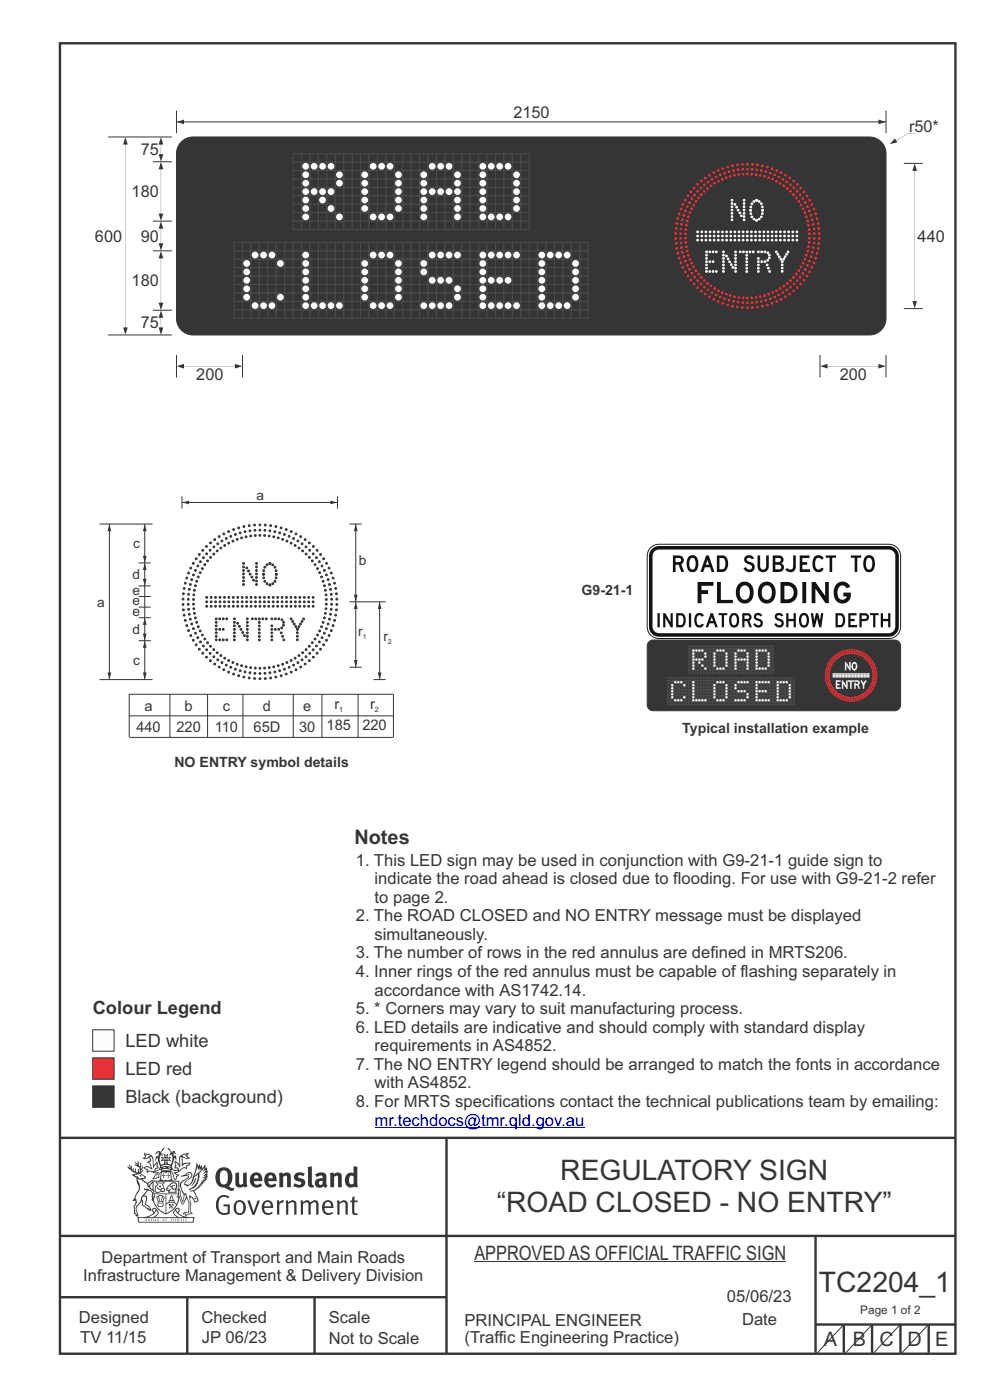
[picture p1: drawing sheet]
<svg xmlns="http://www.w3.org/2000/svg" width="210mm" height="297mm" viewBox="0 0 210 297" stroke-linecap="round" stroke-linejoin="round" font-family="sans-serif">
<defs><g id="words">
<g font-size="6" fill="#373435">
<text x="118.8" y="250.4">REGULATORY SIGN</text>
<text x="105.4" y="257.1">“ROAD CLOSED - NO ENTRY”</text>
<text x="173.7" y="274.2">TC2204_1</text>
</g>
<g font-size="4.2" fill="#373435">
<text x="75.2" y="179.1">Notes</text>
<text x="100.6" y="267.2">APPROVED AS OFFICIAL TRAFFIC SIGN</text>
<text x="174.7" y="285.6">A</text>
<text x="180.9" y="285.6">B</text>
<text x="186.5" y="285.5">C</text>
<text x="192.5" y="285.6">D</text>
<text x="198.3" y="285.6">E</text>
</g>
<g font-size="3.9" fill="#373435">
<text x="19.7" y="215.2">Colour Legend</text>
<text x="26.6" y="222.1">LED white</text>
<text x="26.6" y="228.1">LED red</text>
<text x="26.6" y="234">Black (background)</text>
</g>
<g font-size="3.5" fill="#373435">
<text x="108.9" y="25">2150</text>
<text x="192.8" y="28.1">r50*</text>
<text x="29.8" y="32.9">75</text>
<text x="27.9" y="41.8">180</text>
<text x="20.1" y="51.3">600</text>
<text x="29.8" y="51.3">90</text>
<text x="194.6" y="51.3">440</text>
<text x="27.9" y="60.7">180</text>
<text x="29.8" y="69.6">75</text>
<text x="41.6" y="80.7">200</text>
<text x="178.1" y="80.7">200</text>
<text x="75.5" y="183.6">1. This LED sign may be used in conjunction with G9-21-1 guide sign to</text>
<text x="79.5" y="187.6">indicate the road ahead is closed due to flooding. For use with G9-21-2 refer</text>
<text x="79.5" y="191.5">to page 2.</text>
<text x="75.5" y="195.4">2. The ROAD CLOSED and NO ENTRY message must be displayed</text>
<text x="75.5" y="203.3">3. The number of rows in the red annulus are defined in MRTS206.</text>
<text x="79.5" y="199.4">simultaneously.</text>
<text x="75.5" y="207.3">4. Inner rings of the red annulus must be capable of flashing separately in</text>
<text x="75.5" y="215.2">5. * Corners may vary to suit manufacturing process.</text>
<text x="79.5" y="211.2">accordance with AS1742.14.</text>
<text x="75.5" y="219.1">6. LED details are indicative and should comply with standard display</text>
<text x="75.5" y="227">7. The NO ENTRY legend should be arranged to match the fonts in accordance</text>
<text x="79.5" y="223">requirements in AS4852.</text>
<text x="79.5" y="230.9">with AS4852.</text>
<text x="75.5" y="234.9">8. For MRTS specifications contact the technical publications team by emailing:</text>
<text x="21.6" y="267.9">Department of Transport and Main Roads</text>
<text x="17.7" y="271.8">Infrastructure Management &amp; Delivery Division</text>
<text x="16.7" y="280.6">Designed</text>
<text x="42.7" y="280.6">Checked</text>
<text x="69.7" y="280.6">Scale</text>
<text x="98.5" y="281.3">PRINCIPAL ENGINEER</text>
<text x="154.2" y="276.2">05/06/23</text>
<text x="157.4" y="281.2">Date</text>
<text x="17" y="284.8">TV 11/15</text>
<text x="42.8" y="284.8">JP 06/23</text>
<text x="69.7" y="285.2">Not to Scale</text>
<text x="98.5" y="284.8">(Traffic Engineering Practice)</text>
</g>
<text font-size="3.5" fill="#0000c4" x="79.5" y="238.8">mr.techdocs@tmr.qld.gov.au</text>
<g font-size="3.1" fill="#373435">
<text x="28.9" y="155.4">440</text>
<text x="30.7" y="150.9">a</text>
<text x="37.4" y="155.4">220</text>
<text x="39.2" y="150.9">b</text>
<text x="45.5" y="155.4">110</text>
<text x="47.2" y="150.9">c</text>
<text x="53.8" y="155.4">65D</text>
<text x="55.8" y="150.9">d</text>
<text x="63.5" y="155.4">30</text>
<text x="64.3" y="150.9">e</text>
<text x="69.3" y="154.9">185</text>
<text x="70.9" y="150.4">r</text>
<text x="76.9" y="154.9">220</text>
<text x="78.5" y="150.4">r</text>
</g>
<g font-size="3" fill="#373435">
<text x="123.3" y="126.1">G9-21-1</text>
<text x="144.7" y="155.6">Typical installation example</text>
<text x="37" y="162.8">NO ENTRY symbol details</text>
</g>
<g font-size="2.9" fill="#373435">
<text x="54.4" y="106">a</text>
<text x="28.2" y="116.2">c</text>
<text x="76.1" y="119.9">b</text>
<text x="28.1" y="122.9">d</text>
<text x="20.6" y="128.7">a</text>
<text x="28.1" y="130.7">e</text>
<text x="28.1" y="128.4">e</text>
<text x="28.1" y="126.2">e</text>
<text x="28.1" y="134.5">d</text>
<text x="76" y="135">r</text>
<text x="81.3" y="135.9">r</text>
<text x="28.2" y="141">c</text>
</g>
<text font-size="2.5" fill="#373435" x="182.5" y="278.7">Page 1 of 2</text>
<g font-size="1.6" fill="#373435">
<text x="72" y="151">1</text>
<text x="79.5" y="151">2</text>
</g>
<g font-size="1.5" fill="#373435">
<text x="77" y="135.6">1</text>
<text x="82.3" y="136.5">2</text>
</g>
</g></defs>
<g fill="none" stroke="#373435" stroke-width=".51">
<path d="M12.7 9.2h190v278h-190zM12.7 241.4h190M94.7 241.4v45.8M12.7 275.2h82M12.7 262.2h190.1M39.7 275.2v12M66.7 275.2v12M173 262.1v24.9M173 281h29.6M179 281v6M185 281v6M191 281v6"/>
<path d="M197 281v6"/>
</g>
<g fill="#373435">
<path d="M47 248.4a2.55 2.55 0 0 0 0 2.7l.3 .2a.81 .81 0 0 0 1-1v-.5a1.04 1.04 0 0 0-1.1-1.5zM46.3 248.1a1.82 1.82 0 0 1 2.1-.2 1.82 1.82 0 0 1 .9 1.8 2.29 2.29 0 0 1-.8 2l.7 .3h.5l-.2 .6a2.87 2.87 0 0 1-2-.7 2.12 2.12 0 0 1-1.7-3.1z" fill-rule="evenodd"/>
<path d="M49.9 248.9l.8-.2v2a.46 .46 0 0 0 .3 .6 .46 .46 0 0 0 .6-.3v-2.1l.7-.2v2.4l.2 .5-.5 .3-.3-.3a1.02 1.02 0 0 1-1.2 .3 1.02 1.02 0 0 1-.6-1.1z" fill-rule="evenodd"/>
<path d="M54 249.5l-.1 .5h.9a.49 .49 0 0 0-.2-.6 .49 .49 0 0 0-.6 .1zM53.4 249.1a1.34 1.34 0 0 1 1.6-.2 1.34 1.34 0 0 1 .6 1.5v.2h-1.7a.77 .77 0 0 0 .5 .8 .77 .77 0 0 0 .9-.4l.3 .5a1.59 1.59 0 0 1-2 .2 1.59 1.59 0 0 1-.5-2.1z" fill-rule="evenodd"/>
<path d="M57 249.5l-.1 .5h1a.49 .49 0 0 0-.2-.6 .49 .49 0 0 0-.7 .1zM56.4 249.1a1.34 1.34 0 0 1 1.6-.2 1.34 1.34 0 0 1 .7 1.5v.2h-1.8a.77 .77 0 0 0 .5 .8 .77 .77 0 0 0 .9-.4l.4 .5a1.59 1.59 0 0 1-2.1 .2 1.59 1.59 0 0 1-.5-2.1z" fill-rule="evenodd"/>
<path d="M59.2 248.9l.7-.2 .1 .4a.95 .95 0 0 1 1-.3 .95 .95 0 0 1 .7 .8v2.3h-.8v-2.3a.46 .46 0 0 0-.8 .1v2.2h-.8z" fill-rule="evenodd"/>
<path d="M62.6 249.1a1.75 1.75 0 0 1 2-.1l-.2 .5-.6-.2a.43 .43 0 0 0-.6 .3l.4 .3a1.04 1.04 0 0 1 1.2 1.1 1.04 1.04 0 0 1-1.4 1l-1.2-.4 .3-.6 1 .4 .4-.4a.88 .88 0 0 0-1-.5l-.4-.2-.1-.4z" fill-rule="evenodd"/>
<path d="M65.3 247.6l.8-.2 .1 3.8 .3 .2 .1 .4a.88 .88 0 0 1-1 0 .88 .88 0 0 1-.3-1z" fill-rule="evenodd"/>
<path d="M67.8 250.6a.43 .43 0 0 0-.1 .7 .43 .43 0 0 0 .7-.1v-.7zM66.8 249.1a1.7 1.7 0 0 1 2.4 .1v1.9l.3 .4-.4 .5-.5-.4a1.03 1.03 0 0 1-1.7-.1 1.03 1.03 0 0 1 .8-1.5h.7v-.4a.8 .8 0 0 0-1.2 .1z" fill-rule="evenodd"/>
<path d="M70 248.9l.7-.2 .1 .4a.95 .95 0 0 1 1-.3 .95 .95 0 0 1 .7 .8v2.3h-.8v-2.3a.46 .46 0 0 0-.8 .1v2.2h-.8z" fill-rule="evenodd"/>
<path d="M74.3 249.5a1.48 1.48 0 0 0 0 1.7h.5l.2-.1v-1.5l-.3-.2zM75 247.4l.8 .1 .1 4.4h-.7l-.1-.2a1.26 1.26 0 0 1-1.4 0 1.26 1.26 0 0 1-.5-1.3 1.29 1.29 0 0 1 .4-1.4 1.29 1.29 0 0 1 1.4-.1z" fill-rule="evenodd"/>
<path d="M46.4 253.9a1.72 1.72 0 0 1 2.3 0l-.3 .3a1.24 1.24 0 0 0-1.4-.2 1.24 1.24 0 0 0-.6 1.4 1.49 1.49 0 0 0 1.2 1.9l.7-.1v-1.3h-.8l-.1-.4h1.3v1.9a1.93 1.93 0 0 1-2.2 0 1.93 1.93 0 0 1-.7-2.2l.2-.8z" fill-rule="evenodd"/>
<path d="M50.4 255.1a1.65 1.65 0 0 0 .2 2.2 .99 .99 0 0 0 1-1.4 .78 .78 0 0 0-.4-.8 .78 .78 0 0 0-.8 0zM50 254.9a1.33 1.33 0 0 1 1.6-.1 1.33 1.33 0 0 1 .5 1.4 1.31 1.31 0 0 1-1.3 1.6 1.31 1.31 0 0 1-1.2-1.6v-.6z" fill-rule="evenodd"/>
<path d="M52.5 254.7l.4-.1 .9 2.6 .8-2.5h.5l-1.1 3h-.5z" fill-rule="evenodd"/>
<path d="M56.3 255.2l-.2 .7h1.3a.7 .7 0 0 0-.3-.8 .7 .7 0 0 0-.8 .1zM55.9 255a1.22 1.22 0 0 1 1.5-.2 1.22 1.22 0 0 1 .5 1.5h-1.8a.93 .93 0 0 0 .5 1 .93 .93 0 0 0 1.1-.2l.2 .3a1.43 1.43 0 0 1-1.8 .1 1.43 1.43 0 0 1-.6-1.7z" fill-rule="evenodd"/>
<path d="M58.7 254.7l.4-.1 .1 .5 .4-.4 .6-.1-.2 .5a.66 .66 0 0 0-.8 .7v1.9h-.4z" fill-rule="evenodd"/>
<path d="M60.6 254.7l.4-.1 .1 .5a.94 .94 0 0 1 1-.5 .94 .94 0 0 1 .8 .8v2.3h-.5l-.1-2.5a.81 .81 0 0 0-1.2 .3v2.2h-.4z" fill-rule="evenodd"/>
<path d="M63.7 254.7l.5-.1 .1 .5 .4-.3a.78 .78 0 0 1 1.1 .3 .9 .9 0 0 1 1-.5 .9 .9 0 0 1 .8 .8v2.3h-.5l-.1-2.5a.67 .67 0 0 0-1.1 .3v2.2h-.5v-2.4l-.4-.3-.7 .4v2.3h-.5z" fill-rule="evenodd"/>
<path d="M69 255.2l-.1 .7h1.3a.7 .7 0 0 0-.3-.8 .7 .7 0 0 0-.9 .1zM68.7 255a1.22 1.22 0 0 1 1.5-.2 1.22 1.22 0 0 1 .5 1.5h-1.8a.93 .93 0 0 0 .4 1 .93 .93 0 0 0 1.2-.2l.1 .3a1.44 1.44 0 0 1-1.7 .1 1.44 1.44 0 0 1-.6-1.7z" fill-rule="evenodd"/>
<path d="M71.4 254.7l.5-.1 .1 .5a.94 .94 0 0 1 1-.5 .94 .94 0 0 1 .8 .8v2.3h-.5l-.1-2.5a.81 .81 0 0 0-1.2 .3v2.2h-.4z" fill-rule="evenodd"/>
<path d="M74.7 253.9l.5-.1v.9h.7l-.1 .3h-.6v2.2l.1 .2h.5l.1 .3a.75 .75 0 0 1-1.2-.6v-2.1h-.4v-.3h.4z" fill-rule="evenodd"/>
<path d="M30.8 244.9l1.1 .3-.9 .5h-.4l.6-.5zM31.8 245.4h.2a2.44 2.44 0 0 1 .4 1.9l.1 .5 .7-1-.1 .6 .3 .3a.57 .57 0 0 0-.6 .7l-1-.1-.5 .2 .2-.5-.8-.3 .7-.1 .9 .5 .1-.1-.6-1.3-.2-.2h.5zM30.7 244.4l-.1 .5 .2 .4-.6 .4a1.04 1.04 0 0 0 1.4-.1l.2 .6-.3 .1-.2 .4a.94 .94 0 0 1 .8 1.1l-.2-.1a1.16 1.16 0 0 0-1.5-.1l.3 .4 .4 .2 .1 .5 .2 .1 .1-.2a.94 .94 0 0 1 1.1 .2l.8 .1-1.2 1.2a1.13 1.13 0 0 0 1.2-.2l.4-.1-.1-.4 .5-.8a.83 .83 0 0 0-.6 1.1l-.3-.1-.7 .4 1.1-1.4-.5 .1-.5-.1 1.3-.5-.1-.1-.9 .4v-.3l.2-.2 .3 .1 .1-.3-.2-.4v-.6l-.1-.4-.7 1v-.7a1.42 1.42 0 0 0-1.6-1.8z" fill-rule="evenodd"/>
<path d="M38.5 245.2l.5-.2 .7-.1-.6 .3 .8 .5h-.3zM38.3 245.5l.2-.1 .1 2a1.69 1.69 0 0 1 1.6-.6l-.8 .5 .1 .5a1.1 1.1 0 0 0-1.5 .6l-.1-.5-.2-.2h-.5l.3-.4-.3-.7a1.42 1.42 0 0 1 .8 1.1l.2-.1zM37.1 246.2l.1 1-.2 .3 .1 .4h.5l.1 .2a.96 .96 0 0 1-1.1-.1l-.1 .1a1.06 1.06 0 0 0 1.3 .2v.1a.72 .72 0 0 1-1 .2l.3 .5 .6 .2-.4 .2-.1 .6-.2-.3-.4-1.1-.4-.4 .4 .9a1.54 1.54 0 0 0 .7 1.2l.2-.3a.58 .58 0 0 1 .4-.8l.2-.1h-.3l-.5-.3 .9-.5a.93 .93 0 0 1 1.2-.5v.2l.2-.2 .1-.5a.99 .99 0 0 0 .7-.8l-1.3 .1-.3 .2-.1-1.4 .9 .4 .9-.3h-.4l-.5-.4 .4-.7-.6 .2a1.46 1.46 0 0 0-1.4 2.1v.4l-.2-.4z" fill-rule="evenodd"/>
<path d="M35.6 248.9l.2 .1-.1 .3 .4 .1h-.4v.6l-.1-.6h-.3l.3-.1z" fill-rule="evenodd"/>
<path d="M34.6 248.9l.2 .1v.3l.3 .1h-.3l-.1 .6v-.6h-.4l.4-.1z" fill-rule="evenodd"/>
<path d="M34.3 248.8a.57 .57 0 0 1 .9 .2 .57 .57 0 0 1 .9-.2l.2 1.4h-.2a.57 .57 0 0 1-.9 0 .69 .69 0 0 1-1.1 0zM34.2 248.1l-.3 2.1-.2 .4h3l-.2-.4-.3-2.1h-.2v.2l-.8-.1-.8 .1v-.2z" fill-rule="evenodd"/>
<path d="M34.2 252.4a.3 .3 0 0 0 .6 0 .3 .3 0 0 0-.6 0zM33.3 250.9l.3 .3-.3 .4a.79 .79 0 0 0 0 1.3l.8-.2-.1-.3a.55 .55 0 0 1-.7-.6l.1-.1 .2 .3 .3 .2 .8-.2-.4-.7 .4-.4-.7 .2zM33 250.7l1.1 .2 .9-.2-.4 .6 .4 1.2a.56 .56 0 0 1-.8 .3l-.2 .1a.73 .73 0 0 1-.9 .1 .73 .73 0 0 1-.3-1v-.4l.6-.4z" fill-rule="evenodd"/>
<path d="M35.6 251.8l.7-.4a.58 .58 0 0 1 1-.1 .58 .58 0 0 1-.4 .9l-.3-.3a.43 .43 0 0 1 .6-.4 .57 .57 0 0 0-.8 .2l-.2-.1-.3 .1 .4 .2a.55 .55 0 0 0 .9 .4v.5h-1.3l.3-.4-.1-.1-.6 .1 .2-.3-.2-.1zM35.4 251.8l-.1 .2a.39 .39 0 0 0 .2 .6h.3l-.2 .4h1.9l-.1-.8a.86 .86 0 0 0-.1-1.3 .86 .86 0 0 0-1.3 .4z" fill-rule="evenodd"/>
<path d="M36 254.8h.8v.2h-.8zM36.4 253.8l.2 .8h-.4zM36.4 253.5l-.3 .5-.1 .6h-.2v.4l-.7 .4 .2 .1a1.48 1.48 0 0 1 2.1 .2l.2-.1-.6-.5v-.5h-.2l-.1-.6z" fill-rule="evenodd"/>
<path d="M35.8 255.4l.4 .1 .1 .3 .3-.2-.2-.2a.38 .38 0 0 1 .5 .5l-.2-.2-.3 .2 .3 .2-.3 .3-.1-.4-.4 .4-.1-.2 .4-.3-.1-.1-.2 .1z" fill-rule="evenodd"/>
<path d="M34.5 254h.2v.2l-.2 .6h-.2zM33.6 255.3h.9v.2a.55 .55 0 0 1-.8 .4v-.2l-.2-.1zM33.4 254h.2l.2 .8h-.2zM33.6 255l.8-.1 .1 .2h-.8zM33.8 253.7h.5l-.2 1.1h-.1zM33.3 253.8l-.1 .3 .3 1.1a.48 .48 0 0 0-.1 .6 .48 .48 0 0 0 .5 .2h.5a.49 .49 0 0 0 .2-.8l.3-1.1-.1-.3a1.42 1.42 0 0 0-1.5 0z" fill-rule="evenodd"/>
<path d="M33.7 251.5l.4 .1 .1 .3h-.3z" fill-rule="evenodd"/>
<path d="M41.3 250.1l.3-.2-.2 .8-.6 .8h-.2l.5-.7z" fill-rule="evenodd"/>
<path d="M39.7 249l.3-.2 .5 .2a.88 .88 0 0 1-.6 1.1 1.22 1.22 0 0 0-.8 1.3l.5 .2a.72 .72 0 0 0 .9-.4l.5-.8 .2-.6 .8-.6v.2a2.85 2.85 0 0 1-2 2.9l.1 .1a2.13 2.13 0 0 0 1.9-1.5v-.3a2.01 2.01 0 0 0 .3-1.7l1.1-1.3-.4 1 .7-.5-.7 1 .8-.4-.8 .8 .7-.2-.9 .6 .8-.1-.8 .4h.7l-.8 .3 .3 .2h-.4l.2 .3h-.4l.2 .3h-.4l.1 .2h-.1a2.16 2.16 0 0 1-2 1.1l.1 .2 .4-.1a.76 .76 0 0 1 .7 .8l.5 1.2-.6 .2a1.45 1.45 0 0 0-1.1-1.3l.2 1.8-.1 1.8 .4 .3a1.07 1.07 0 0 0-1.2 .4v-.3l-.5-.2a.87 .87 0 0 1 1.1-.1v-.7a4.4 4.4 0 0 0-.6-3.1l-.1-.3h-.2a2.16 2.16 0 0 1-.7-2.2l.3-.4 1.2-.7a.55 .55 0 0 0-.4-.8zM37.8 252.4a.76 .76 0 0 1 .3 1.1l.6 1.6 .4-1.7 .2 .1a.61 .61 0 0 1-.1 .9l-.3 .8-.2 .1-.7-1.6-.3 .1a1.18 1.18 0 0 0 .1-1.4zM41.8 247.5l.2 .7 .3-.5v.6l.4-.5a1.9 1.9 0 0 1-1.2 1.4l-.3 .3zM38.2 249.6l1.4-.2 .2 .2v.3l-.5 .2a1.26 1.26 0 0 0-.9 1.9l.2 .7a1.84 1.84 0 0 1 .1 2.1l-.4-1.4a.96 .96 0 0 0-.4-1.2l-.4 .2a.78 .78 0 0 1 0 1.3l.1 .3h.4l.4 1.1a.38 .38 0 0 0 .2 .4 .38 .38 0 0 0 .4-.1l.6-1.2a2.94 2.94 0 0 1 .4 2.5l-.1 .4h-.8l-.3 .4v.2l.4-.1 .1 .4 .2 .1a1.02 1.02 0 0 1 1.3-.5v-.4l-.3-.1 .1-1.8-.3-1.3h.1a1.14 1.14 0 0 1 .8 1 .63 .63 0 0 0 .8-.2 .63 .63 0 0 0-.2-.9l-.6-1.2 .9-.6 .2-.4h.3l-.1-.2h.4l-.1-.3h.3l-.1-.3 .5-.1-.2-.2 .6-.4v-.2h-.2l.4-.5h-.3l.3-.5-.4 .1 .4-.5v-.3l-.3 .2 .2-.7-.1-.2-.4 .3v-.8l-.6 .8-.2-.8-.2 .5-.3-.7-.1 .6-.5-.8-.1 1.4-.6 1.8a1.81 1.81 0 0 1-1 1.5l-.6-.2a1.75 1.75 0 0 1 1.1-1.2 .75 .75 0 0 0 .1-1.3 .75 .75 0 0 0-1.2 .4z" fill-rule="evenodd"/>
<path d="M41.2 254.1h.3l.2 .2-.4 .1z" fill-rule="evenodd"/>
<path d="M29.4 258.4h11.6l-.1 .8h-11.4zM31.3 258.2l.5-.1a2.48 2.48 0 0 0 1.4-1.3l.3 .5-.5 .6-.5 .3zM32.5 256.6l.3-.2 .2 .1-.3 .7zM37.2 256.8a2.65 2.65 0 0 0 1.8 1.4h-1.1l-.5-.3-.5-.6zM37.4 256.5l.2-.1 .3 .2-.3 .6zM29.2 258.2l.1 1.2h11.8l.2-1.1-.2-.1a4.1 4.1 0 0 1-3.3-.9l.3-.4-.1-.6a1.06 1.06 0 0 0-1.3 1l.2 .4 .6 .5h-4.7l.3-.1a.84 .84 0 0 0 .6-.8 .84 .84 0 0 0-.5-.8l-.3-.2h-.5l-.1 .6 .3 .4a4.2 4.2 0 0 1-3.4 .9z" fill-rule="evenodd"/>
<path d="M31 258.7l.1 .2h-.2zM31 258.5l-.3 .6 .4-.2 .2 .2z" fill-rule="evenodd"/>
<path d="M31.3 258.6h.3v.4a.25 .25 0 0 0 .2-.1 .25 .25 0 0 0-.1-.3h.1a.29 .29 0 0 1 0 .4 .29 .29 0 0 1-.4 0 .29 .29 0 0 1 0-.4z" fill-rule="evenodd"/>
<path d="M32.2 258.6a.22 .22 0 0 1 .3 .2 .22 .22 0 0 1-.3 .2zM32 258.6l.1 .4a.33 .33 0 0 0 .4 0 .33 .33 0 0 0 0-.4 .33 .33 0 0 0-.5 0z" fill-rule="evenodd"/>
<path d="M32.9 258.7l.1 .2h-.2zM32.9 258.5l-.2 .6 .3-.2 .2 .2z" fill-rule="evenodd"/>
<path d="M33.3 258.6h.2l.1 .1 .2-.1-.2 .2 .2 .3-.3-.3-.1 .3h-.1l.2-.3z" fill-rule="evenodd"/>
<path d="M34.7 258.7l.1 .2h-.2zM34.7 258.5l-.3 .6 .4-.2 .2 .2z" fill-rule="evenodd"/>
<path d="M35 258.5h.5l-.2 .1v.5h-.2l.1-.5z" fill-rule="evenodd"/>
<path d="M36.2 258.6l.3-.1-.1 .1v.2h.1h-.1v.3h-.2z" fill-rule="evenodd"/>
<path d="M36.7 258.6h.2v.5h-.2z" fill-rule="evenodd"/>
<path d="M37.3 258.6a.22 .22 0 0 1 .3 .2 .22 .22 0 0 1-.3 .2zM37.1 258.6v.4a.33 .33 0 0 0 .5 0 .33 .33 0 0 0 0-.4 .33 .33 0 0 0-.5 0z" fill-rule="evenodd"/>
<path d="M37.8 258.6l.4-.1-.2 .1v.2h.1h-.1v.2l.2 .1h-.4z" fill-rule="evenodd"/>
<path d="M38.4 258.6h.2l-.1 .4 .2 .1h-.3z" fill-rule="evenodd"/>
<path d="M38.9 258.6h.2v.5h-.2z" fill-rule="evenodd"/>
<path d="M39.3 258.6h.2h-.1l.2 .3-.2 .2-.1-.1v-.1l.2 .1z" fill-rule="evenodd"/>
<path d="M34.2 247.4a1.51 1.51 0 0 1 2 .2 2.67 2.67 0 0 0-2.1 0zM35.7 247.6l.4 .1 .1 .3-.4-.1zM34.6 247.6h.5l.1 .2h-.4zM34 247.8l.3 .2h-.3zM34.9 246.9l.3-.2 .3 .2zM34.9 245.6l.2 .1v.3h-.2zM35 245.1l.2 .2 .2-.2-.1 .3h-.2zM35.1 246.3h.2l.1 .4-.2-.2-.2 .2zM35.3 245.7l.2-.1v.4h-.2zM34.4 245.7h.3l.1 .3-.4 .1 .2-.2zM35.7 245.7h.3l-.2 .2 .2 .2-.4-.1zM32.7 244.9l1-.5-.1 1-.2-.2-.3 .2-.3 1.1 .5-1 .3 .9a1.84 1.84 0 0 1 .2 1.7l.4 .1a2.48 2.48 0 0 1 2.2 0l.2-.2-.2-.7 .7-1.8 .4 .7-.2-1-.2-.1-.2 .3v-.9l.6 .4-.6-.8-.3 .1-.1 .4-.5-.9-.5-.3 .2 .5 .6 .5-.5 .8 .4-.4a2.06 2.06 0 0 1 0 2.3l-.5-.2-.2-.6 .1-.1 .8 .2-.4-.5 .4-.5-.7 .2-.2-.2 .2-.7-.5 .4-.5-.4 .2 .7-.2 .2-.7-.2 .4 .5-.4 .5 .8-.2 .1 .1-.2 .6-.5 .2a2.02 2.02 0 0 1 0-2.2l.3 .5-.1-.7-.3-.1 .8-1.2-.4 .3-.5 .8-.2-.3a.8 .8 0 0 0-.8 .5z" fill-rule="evenodd"/>
<path d="M29.2 250.1l.3 .1a.61 .61 0 0 1 .8 .4l.3 .2a.8 .8 0 0 1 .6 1l.4 .1 .5 .5a1 1 0 0 1 .5 1.1l-.1 .7v-.5h-.1a.96 .96 0 0 0-.8-1.3l-.2-.2h-.7l-.1-.1-.1 .1 .1 .3h.6l-1.2 1.3-.2 1-.4 .6a1.33 1.33 0 0 0-.5 1.8l.2 .5a1.26 1.26 0 0 1-.5-1.5l-.1-.3a1.56 1.56 0 0 0 .4-1.7l-.3 .2 .2-.5a3.2 3.2 0 0 0 .7-3zM30.4 253.9h.4a2.06 2.06 0 0 1-.1 1.6l.7 .5 .4 .4-.6-.1-.8-.6-.1-.9a.51 .51 0 0 1 .1-.9zM28.6 249.3a1.52 1.52 0 0 1 2.1 .5l-1.1 .2-.2-.1-.1-.4h-.5zM27.5 247v.8l-.3-.4h-.1a3.1 3.1 0 0 0 1.9 1.6l-1 .1 .5 .6 .5 .1 .1 1.1a1.84 1.84 0 0 1-.3 2.5l-.4 .9-.3 .4 .2 .1 .4-.1 .1 .4-.2 .5-.3 .2 .1 1.7h.2l.3 .5 .1 .1 .4-.1-.1-.5a1.3 1.3 0 0 1-.1-1.7l.9-1 .1 1.1 .6 .2 .5 .5 .1-.1 .2 .3h.5a1.85 1.85 0 0 0-1.2-1.4l.1-.3a1.39 1.39 0 0 0 0-1.4l-.5-.1 .5-.5a.66 .66 0 0 1 .9-.4 .66 .66 0 0 1 .3 .9l-.1 .4 .2-.1v.2l-.1 .3 .2 .5 .1-.3a2.24 2.24 0 0 0 .1-2.2 .73 .73 0 0 1-.7-.7 .73 .73 0 0 1 .6-.7v-.2a.94 .94 0 0 0-.9 .8 .48 .48 0 0 1-.1-.6 .48 .48 0 0 1 .5-.2l.5-.3a.51 .51 0 0 0-.8 .2l-.5 .2-1-.8h.6l.2-.5-1.2-.7 .5-.5v-.3l-.5 .4 .1-.2a.69 .69 0 0 0 .2-1v.4l-.2 .3v-1.1l-.3-.2 .1 .6-.1 .2-.4-1.3v.7l-.6-.4 .5 .7-.6-.2 .3 .3a1 1 0 0 1 .7 1.4l-.2-.8v.9l-.5-.2v-.8l-.2 .7-.2-.1-.1-.6-.2 .4-.2-.2 .1-.7-.2 .5z" fill-rule="evenodd"/>
<path d="M29.6 249.4l.2-.1 .3 .2z" fill-rule="evenodd"/>
<path d="M32.4 250.5h5.6v2l-.2-.1v-1.7h-5.2v2.5h5.2v-.8l.1 .2-.1 1.1v-.3h-2.5v4a4.1 4.1 0 0 0 2.6-3.6l.1-.1a4 4 0 0 1-2.8 3.9 4.2 4.2 0 0 1-2.8-4.7l.1 1.2 .1-.1a3.8 3.8 0 0 0 2.5 3.4v-4h-2.5l-.2-.9z" fill-rule="evenodd"/>
<circle cx="40" cy="249.1" r=".17"/>
</g>
<path d="M19.7 224.4h4.5v4.6h-4.5z" fill-rule="evenodd" fill="#ed3237" stroke="#373435" stroke-width=".21"/>
<path d="M19.7 230.4h4.5v4.5h-4.5z" fill-rule="evenodd" fill="#373435" stroke="#373435" stroke-width=".21"/>
<path d="M19.7 218.5h4.5v4.5h-4.5z" fill-rule="evenodd" fill="#fefefe" stroke="#373435" stroke-width=".21"/>
<path d="M79.5 239.2h44.5" fill="none" stroke="#0000c4" stroke-width=".21"/>
<path d="M38.5 30.1a3.5 3.5 0 0 1 2.4-1h143.5a3.5 3.5 0 0 1 3.5 3.5v35a3.5 3.5 0 0 1-3.5 3.5h-143.5a3.5 3.5 0 0 1-3.5-3.5v-35a3.5 3.5 0 0 1 1.1-2.5z" fill-rule="evenodd" fill="#373435" stroke="#373435" stroke-width=".21"/>
<g fill="#373435" stroke="#4b4b4d" stroke-width=".21">
<path d="M51.4 53.2h1.8v1.8h-1.8z" fill-rule="evenodd"/>
<path d="M51.4 55h1.8v1.8h-1.8z" fill-rule="evenodd"/>
<path d="M51.4 56.8h1.8v1.8h-1.8z" fill-rule="evenodd"/>
<path d="M51.4 58.6h1.8v1.8h-1.8z" fill-rule="evenodd"/>
<path d="M51.4 60.4h1.8v1.8h-1.8z" fill-rule="evenodd"/>
<path d="M51.4 62.2h1.8v1.7h-1.8z" fill-rule="evenodd"/>
<path d="M51.4 63.9h1.8v1.8h-1.8z" fill-rule="evenodd"/>
<path d="M53.2 53.2h1.8v1.8h-1.8z" fill-rule="evenodd"/>
<path d="M53.2 55h1.8v1.8h-1.8z" fill-rule="evenodd"/>
<path d="M53.2 56.8h1.8v1.8h-1.8z" fill-rule="evenodd"/>
<path d="M53.2 58.6h1.8v1.8h-1.8z" fill-rule="evenodd"/>
<path d="M53.2 60.4h1.8v1.8h-1.8z" fill-rule="evenodd"/>
<path d="M53.2 62.2h1.8v1.7h-1.8z" fill-rule="evenodd"/>
<path d="M53.2 63.9h1.8v1.8h-1.8z" fill-rule="evenodd"/>
<path d="M55 53.2h1.8v1.8h-1.8z" fill-rule="evenodd"/>
<path d="M55 55h1.8v1.8h-1.8z" fill-rule="evenodd"/>
<path d="M55 56.8h1.8v1.8h-1.8z" fill-rule="evenodd"/>
<path d="M55 58.6h1.8v1.8h-1.8z" fill-rule="evenodd"/>
<path d="M55 60.4h1.8v1.8h-1.8z" fill-rule="evenodd"/>
<path d="M55 62.2h1.8v1.7h-1.8z" fill-rule="evenodd"/>
<path d="M55 63.9h1.8v1.8h-1.8z" fill-rule="evenodd"/>
<path d="M56.8 53.2h1.8v1.8h-1.8z" fill-rule="evenodd"/>
<path d="M56.8 55h1.8v1.8h-1.8z" fill-rule="evenodd"/>
<path d="M56.8 56.8h1.8v1.8h-1.8z" fill-rule="evenodd"/>
<path d="M56.8 58.6h1.8v1.8h-1.8z" fill-rule="evenodd"/>
<path d="M56.8 60.4h1.8v1.8h-1.8z" fill-rule="evenodd"/>
<path d="M56.8 62.2h1.8v1.7h-1.8z" fill-rule="evenodd"/>
<path d="M56.8 63.9h1.8v1.8h-1.8z" fill-rule="evenodd"/>
<path d="M58.6 53.2h1.8v1.8h-1.8z" fill-rule="evenodd"/>
<path d="M49.6 53.2h1.8v1.8h-1.8z" fill-rule="evenodd"/>
<path d="M60.4 53.2h1.8v1.8h-1.8z" fill-rule="evenodd"/>
<path d="M49.6 55h1.8v1.8h-1.8z" fill-rule="evenodd"/>
<path d="M60.4 55h1.8v1.8h-1.8z" fill-rule="evenodd"/>
<path d="M49.6 56.8h1.8v1.8h-1.8z" fill-rule="evenodd"/>
<path d="M60.4 56.8h1.8v1.8h-1.8z" fill-rule="evenodd"/>
<path d="M49.6 58.6h1.8v1.8h-1.8z" fill-rule="evenodd"/>
<path d="M60.4 58.6h1.8v1.8h-1.8z" fill-rule="evenodd"/>
<path d="M49.6 60.4h1.8v1.8h-1.8z" fill-rule="evenodd"/>
<path d="M60.4 60.4h1.8v1.8h-1.8z" fill-rule="evenodd"/>
<path d="M49.6 62.2h1.8v1.7h-1.8z" fill-rule="evenodd"/>
<path d="M60.4 62.2h1.8v1.7h-1.8z" fill-rule="evenodd"/>
<path d="M49.6 63.9h1.8v1.8h-1.8z" fill-rule="evenodd"/>
<path d="M60.4 63.9h1.8v1.8h-1.8z" fill-rule="evenodd"/>
<path d="M49.6 65.7h1.8v1.8h-1.8z" fill-rule="evenodd"/>
<path d="M60.4 65.7h1.8v1.8h-1.8z" fill-rule="evenodd"/>
<path d="M51.4 65.7h1.8v1.8h-1.8z" fill-rule="evenodd"/>
<path d="M53.2 65.7h1.8v1.8h-1.8z" fill-rule="evenodd"/>
<path d="M55 65.7h1.8v1.8h-1.8z" fill-rule="evenodd"/>
<path d="M56.8 65.7h1.8v1.8h-1.8z" fill-rule="evenodd"/>
<path d="M58.6 65.7h1.8v1.8h-1.8z" fill-rule="evenodd"/>
<path d="M58.6 55h1.8v1.8h-1.8z" fill-rule="evenodd"/>
<path d="M58.6 56.8h1.8v1.8h-1.8z" fill-rule="evenodd"/>
<path d="M58.6 58.6h1.8v1.8h-1.8z" fill-rule="evenodd"/>
<path d="M58.6 60.4h1.8v1.8h-1.8z" fill-rule="evenodd"/>
<path d="M58.6 62.2h1.8v1.7h-1.8z" fill-rule="evenodd"/>
<path d="M58.6 63.9h1.8v1.8h-1.8z" fill-rule="evenodd"/>
<path d="M49.6 51.4h1.8v1.8h-1.8z" fill-rule="evenodd"/>
<path d="M60.4 51.4h1.8v1.8h-1.8z" fill-rule="evenodd"/>
<path d="M51.4 51.4h1.8v1.8h-1.8z" fill-rule="evenodd"/>
<path d="M53.2 51.4h1.8v1.8h-1.8z" fill-rule="evenodd"/>
<path d="M55 51.4h1.8v1.8h-1.8z" fill-rule="evenodd"/>
<path d="M56.8 51.4h1.8v1.8h-1.8z" fill-rule="evenodd"/>
<path d="M58.6 51.4h1.8v1.8h-1.8z" fill-rule="evenodd"/>
</g>
<g fill="#fefefe">
<circle cx="52.3" cy="55.9" r=".72"/>
<circle cx="54.1" cy="64.8" r=".72"/>
<circle cx="59.5" cy="63.1" r=".72"/>
<circle cx="59.5" cy="55.9" r=".72"/>
<circle cx="52.3" cy="57.7" r=".72"/>
<circle cx="52.1" cy="57.7" r=".08"/>
<circle cx="52.3" cy="59.5" r=".72"/>
<circle cx="52.1" cy="59.5" r=".08"/>
<circle cx="52.3" cy="61.3" r=".72"/>
<circle cx="52.3" cy="63.1" r=".72"/>
<circle cx="54.1" cy="54.1" r=".72"/>
<circle cx="55.9" cy="54.1" r=".72"/>
<circle cx="55.7" cy="54.1" r=".08"/>
<circle cx="57.7" cy="54.1" r=".72"/>
<circle cx="57.9" cy="54.1" r=".08"/>
<circle cx="55.9" cy="64.8" r=".72"/>
<circle cx="56.1" cy="64.8" r=".08"/>
<circle cx="57.7" cy="64.8" r=".72"/>
</g>
<g fill="#373435" stroke="#4b4b4d" stroke-width=".21">
<path d="M114 53.2h1.8v1.8h-1.8z" fill-rule="evenodd"/>
<path d="M114 55h1.8v1.8h-1.8z" fill-rule="evenodd"/>
<path d="M114 56.8h1.8v1.8h-1.8z" fill-rule="evenodd"/>
<path d="M114 58.6h1.8v1.8h-1.8z" fill-rule="evenodd"/>
<path d="M114 60.4h1.8v1.8h-1.8z" fill-rule="evenodd"/>
<path d="M114 62.2h1.8v1.7h-1.8z" fill-rule="evenodd"/>
<path d="M114 63.9h1.8v1.8h-1.8z" fill-rule="evenodd"/>
<path d="M115.8 53.2h1.8v1.8h-1.8z" fill-rule="evenodd"/>
<path d="M115.8 55h1.8v1.8h-1.8z" fill-rule="evenodd"/>
<path d="M115.8 56.8h1.8v1.8h-1.8z" fill-rule="evenodd"/>
<path d="M115.8 58.6h1.8v1.8h-1.8z" fill-rule="evenodd"/>
<path d="M115.8 60.4h1.8v1.8h-1.8z" fill-rule="evenodd"/>
<path d="M115.8 62.2h1.8v1.7h-1.8z" fill-rule="evenodd"/>
<path d="M115.8 63.9h1.8v1.8h-1.8z" fill-rule="evenodd"/>
<path d="M117.6 53.2h1.8v1.8h-1.8z" fill-rule="evenodd"/>
<path d="M117.6 55h1.8v1.8h-1.8z" fill-rule="evenodd"/>
<path d="M117.6 56.8h1.8v1.8h-1.8z" fill-rule="evenodd"/>
<path d="M117.6 58.6h1.8v1.8h-1.8z" fill-rule="evenodd"/>
<path d="M117.6 60.4h1.8v1.8h-1.8z" fill-rule="evenodd"/>
<path d="M117.6 62.2h1.8v1.7h-1.8z" fill-rule="evenodd"/>
<path d="M117.6 63.9h1.8v1.8h-1.8z" fill-rule="evenodd"/>
<path d="M119.4 53.2h1.8v1.8h-1.8z" fill-rule="evenodd"/>
<path d="M119.4 55h1.8v1.8h-1.8z" fill-rule="evenodd"/>
<path d="M119.4 56.8h1.8v1.8h-1.8z" fill-rule="evenodd"/>
<path d="M119.4 58.6h1.8v1.8h-1.8z" fill-rule="evenodd"/>
<path d="M119.4 60.4h1.8v1.8h-1.8z" fill-rule="evenodd"/>
<path d="M119.4 62.2h1.8v1.7h-1.8z" fill-rule="evenodd"/>
<path d="M119.4 63.9h1.8v1.8h-1.8z" fill-rule="evenodd"/>
<path d="M121.2 53.2h1.8v1.8h-1.8z" fill-rule="evenodd"/>
<path d="M112.3 53.2h1.7v1.8h-1.7z" fill-rule="evenodd"/>
<path d="M123 53.2h1.8v1.8h-1.8z" fill-rule="evenodd"/>
<path d="M112.3 55h1.7v1.8h-1.7z" fill-rule="evenodd"/>
<path d="M123 55h1.8v1.8h-1.8z" fill-rule="evenodd"/>
<path d="M112.3 56.8h1.7v1.8h-1.7z" fill-rule="evenodd"/>
<path d="M123 56.8h1.8v1.8h-1.8z" fill-rule="evenodd"/>
<path d="M112.3 58.6h1.7v1.8h-1.7z" fill-rule="evenodd"/>
<path d="M123 58.6h1.8v1.8h-1.8z" fill-rule="evenodd"/>
<path d="M112.3 60.4h1.7v1.8h-1.7z" fill-rule="evenodd"/>
<path d="M123 60.4h1.8v1.8h-1.8z" fill-rule="evenodd"/>
<path d="M112.3 62.2h1.7v1.7h-1.7z" fill-rule="evenodd"/>
<path d="M123 62.2h1.8v1.7h-1.8z" fill-rule="evenodd"/>
<path d="M112.3 63.9h1.7v1.8h-1.7z" fill-rule="evenodd"/>
<path d="M123 63.9h1.8v1.8h-1.8z" fill-rule="evenodd"/>
<path d="M112.3 65.7h1.7v1.8h-1.7z" fill-rule="evenodd"/>
<path d="M123 65.7h1.8v1.8h-1.8z" fill-rule="evenodd"/>
<path d="M114 65.7h1.8v1.8h-1.8z" fill-rule="evenodd"/>
<path d="M115.8 65.7h1.8v1.8h-1.8z" fill-rule="evenodd"/>
<path d="M117.6 65.7h1.8v1.8h-1.8z" fill-rule="evenodd"/>
<path d="M119.4 65.7h1.8v1.8h-1.8z" fill-rule="evenodd"/>
<path d="M121.2 65.7h1.8v1.8h-1.8z" fill-rule="evenodd"/>
<path d="M121.2 55h1.8v1.8h-1.8z" fill-rule="evenodd"/>
<path d="M121.2 56.8h1.8v1.8h-1.8z" fill-rule="evenodd"/>
<path d="M121.2 58.6h1.8v1.8h-1.8z" fill-rule="evenodd"/>
<path d="M121.2 60.4h1.8v1.8h-1.8z" fill-rule="evenodd"/>
<path d="M121.2 62.2h1.8v1.7h-1.8z" fill-rule="evenodd"/>
<path d="M121.2 63.9h1.8v1.8h-1.8z" fill-rule="evenodd"/>
<path d="M112.3 51.4h1.7v1.8h-1.7z" fill-rule="evenodd"/>
<path d="M123 51.4h1.8v1.8h-1.8z" fill-rule="evenodd"/>
<path d="M114 51.4h1.8v1.8h-1.8z" fill-rule="evenodd"/>
<path d="M115.8 51.4h1.8v1.8h-1.8z" fill-rule="evenodd"/>
<path d="M117.6 51.4h1.8v1.8h-1.8z" fill-rule="evenodd"/>
<path d="M119.4 51.4h1.8v1.8h-1.8z" fill-rule="evenodd"/>
<path d="M121.2 51.4h1.8v1.8h-1.8z" fill-rule="evenodd"/>
</g>
<g fill="#fefefe">
<circle cx="114.9" cy="54.1" r=".72"/>
<circle cx="114.9" cy="55.9" r=".72"/>
<circle cx="122.1" cy="59.5" r=".72"/>
<circle cx="116.7" cy="64.8" r=".72"/>
<circle cx="122.1" cy="63.1" r=".72"/>
<circle cx="122.1" cy="55.9" r=".72"/>
<circle cx="114.9" cy="57.7" r=".72"/>
<circle cx="114.9" cy="59.5" r=".72"/>
<circle cx="114.9" cy="61.3" r=".72"/>
<circle cx="114.9" cy="63.1" r=".72"/>
<circle cx="114.9" cy="64.8" r=".72"/>
<circle cx="116.7" cy="54.1" r=".72"/>
<circle cx="118.5" cy="54.1" r=".72"/>
<circle cx="120.3" cy="54.1" r=".72"/>
<circle cx="122.1" cy="57.7" r=".72"/>
<circle cx="122.1" cy="61.3" r=".72"/>
<circle cx="118.5" cy="64.8" r=".72"/>
<circle cx="120.3" cy="64.8" r=".72"/>
</g>
<g fill="#373435" stroke="#4b4b4d" stroke-width=".21">
<path d="M101.5 53.2h1.8v1.8h-1.8z" fill-rule="evenodd"/>
<path d="M101.5 55h1.8v1.8h-1.8z" fill-rule="evenodd"/>
<path d="M101.5 56.8h1.8v1.8h-1.8z" fill-rule="evenodd"/>
<path d="M101.5 58.6h1.8v1.8h-1.8z" fill-rule="evenodd"/>
<path d="M101.5 60.4h1.8v1.8h-1.8z" fill-rule="evenodd"/>
<path d="M101.5 62.2h1.8v1.7h-1.8z" fill-rule="evenodd"/>
<path d="M101.5 63.9h1.8v1.8h-1.8z" fill-rule="evenodd"/>
<path d="M103.3 53.2h1.8v1.8h-1.8z" fill-rule="evenodd"/>
<path d="M103.3 55h1.8v1.8h-1.8z" fill-rule="evenodd"/>
<path d="M103.3 56.8h1.8v1.8h-1.8z" fill-rule="evenodd"/>
<path d="M103.3 58.6h1.8v1.8h-1.8z" fill-rule="evenodd"/>
<path d="M103.3 60.4h1.8v1.8h-1.8z" fill-rule="evenodd"/>
<path d="M103.3 62.2h1.8v1.7h-1.8z" fill-rule="evenodd"/>
<path d="M103.3 63.9h1.8v1.8h-1.8z" fill-rule="evenodd"/>
<path d="M105.1 53.2h1.8v1.8h-1.8z" fill-rule="evenodd"/>
<path d="M105.1 55h1.8v1.8h-1.8z" fill-rule="evenodd"/>
<path d="M105.1 56.8h1.8v1.8h-1.8z" fill-rule="evenodd"/>
<path d="M105.1 58.6h1.8v1.8h-1.8z" fill-rule="evenodd"/>
<path d="M105.1 60.4h1.8v1.8h-1.8z" fill-rule="evenodd"/>
<path d="M105.1 62.2h1.8v1.7h-1.8z" fill-rule="evenodd"/>
<path d="M105.1 63.9h1.8v1.8h-1.8z" fill-rule="evenodd"/>
<path d="M106.9 53.2h1.8v1.8h-1.8z" fill-rule="evenodd"/>
<path d="M108.7 53.2h1.8v1.8h-1.8z" fill-rule="evenodd"/>
<path d="M108.7 55h1.8v1.8h-1.8z" fill-rule="evenodd"/>
<path d="M108.7 56.8h1.8v1.8h-1.8z" fill-rule="evenodd"/>
<path d="M108.7 58.6h1.8v1.8h-1.8z" fill-rule="evenodd"/>
<path d="M108.7 60.4h1.8v1.8h-1.8z" fill-rule="evenodd"/>
<path d="M108.7 62.2h1.8v1.7h-1.8z" fill-rule="evenodd"/>
<path d="M108.7 63.9h1.8v1.8h-1.8z" fill-rule="evenodd"/>
<path d="M99.7 53.2h1.8v1.8h-1.8z" fill-rule="evenodd"/>
<path d="M110.5 53.2h1.8v1.8h-1.8z" fill-rule="evenodd"/>
<path d="M99.7 55h1.8v1.8h-1.8z" fill-rule="evenodd"/>
<path d="M110.5 55h1.8v1.8h-1.8z" fill-rule="evenodd"/>
<path d="M99.7 56.8h1.8v1.8h-1.8z" fill-rule="evenodd"/>
<path d="M110.5 56.8h1.8v1.8h-1.8z" fill-rule="evenodd"/>
<path d="M99.7 58.6h1.8v1.8h-1.8z" fill-rule="evenodd"/>
<path d="M110.5 58.6h1.8v1.8h-1.8z" fill-rule="evenodd"/>
<path d="M99.7 60.4h1.8v1.8h-1.8z" fill-rule="evenodd"/>
<path d="M110.5 60.4h1.8v1.8h-1.8z" fill-rule="evenodd"/>
<path d="M99.7 62.2h1.8v1.7h-1.8z" fill-rule="evenodd"/>
<path d="M110.5 62.2h1.8v1.7h-1.8z" fill-rule="evenodd"/>
<path d="M99.7 63.9h1.8v1.8h-1.8z" fill-rule="evenodd"/>
<path d="M110.5 63.9h1.8v1.8h-1.8z" fill-rule="evenodd"/>
<path d="M99.7 65.7h1.8v1.8h-1.8z" fill-rule="evenodd"/>
<path d="M110.5 65.7h1.8v1.8h-1.8z" fill-rule="evenodd"/>
<path d="M101.5 65.7h1.8v1.8h-1.8z" fill-rule="evenodd"/>
<path d="M103.3 65.7h1.8v1.8h-1.8z" fill-rule="evenodd"/>
<path d="M105.1 65.7h1.8v1.8h-1.8z" fill-rule="evenodd"/>
<path d="M106.9 65.7h1.8v1.8h-1.8z" fill-rule="evenodd"/>
<path d="M108.7 65.7h1.8v1.8h-1.8z" fill-rule="evenodd"/>
<path d="M106.9 55h1.8v1.8h-1.8z" fill-rule="evenodd"/>
<path d="M106.9 56.8h1.8v1.8h-1.8z" fill-rule="evenodd"/>
<path d="M106.9 58.6h1.8v1.8h-1.8z" fill-rule="evenodd"/>
<path d="M106.9 60.4h1.8v1.8h-1.8z" fill-rule="evenodd"/>
<path d="M106.9 62.2h1.8v1.7h-1.8z" fill-rule="evenodd"/>
<path d="M106.9 63.9h1.8v1.8h-1.8z" fill-rule="evenodd"/>
<path d="M99.7 51.4h1.8v1.8h-1.8z" fill-rule="evenodd"/>
<path d="M110.5 51.4h1.8v1.8h-1.8z" fill-rule="evenodd"/>
<path d="M101.5 51.4h1.8v1.8h-1.8z" fill-rule="evenodd"/>
<path d="M103.3 51.4h1.8v1.8h-1.8z" fill-rule="evenodd"/>
<path d="M105.1 51.4h1.8v1.8h-1.8z" fill-rule="evenodd"/>
<path d="M106.9 51.4h1.8v1.8h-1.8z" fill-rule="evenodd"/>
<path d="M108.7 51.4h1.8v1.8h-1.8z" fill-rule="evenodd"/>
</g>
<g fill="#fefefe">
<circle cx="102.4" cy="57.7" r=".72"/>
<circle cx="104.2" cy="59.5" r=".72"/>
<circle cx="106" cy="59.5" r=".72"/>
<circle cx="107.8" cy="59.5" r=".72"/>
<circle cx="102.4" cy="59.5" r=".72"/>
<circle cx="102.4" cy="61.3" r=".72"/>
<circle cx="102.4" cy="63.1" r=".72"/>
<circle cx="102.4" cy="64.8" r=".72"/>
<circle cx="109.6" cy="64.8" r=".72"/>
<circle cx="102.4" cy="55.9" r=".72"/>
<circle cx="102.4" cy="54.1" r=".72"/>
<circle cx="104.2" cy="54.1" r=".72"/>
<circle cx="106" cy="54.1" r=".72"/>
<circle cx="107.8" cy="54.1" r=".72"/>
<circle cx="109.6" cy="54.1" r=".72"/>
<circle cx="104.2" cy="64.8" r=".72"/>
<circle cx="106" cy="64.8" r=".72"/>
<circle cx="107.8" cy="64.8" r=".72"/>
</g>
<g fill="#373435" stroke="#4b4b4d" stroke-width=".21">
<path d="M64 53.2h1.7v1.8h-1.7z" fill-rule="evenodd"/>
<path d="M64 55h1.7v1.8h-1.7z" fill-rule="evenodd"/>
<path d="M64 56.8h1.7v1.8h-1.7z" fill-rule="evenodd"/>
<path d="M64 58.6h1.7v1.8h-1.7z" fill-rule="evenodd"/>
<path d="M64 60.4h1.7v1.8h-1.7z" fill-rule="evenodd"/>
<path d="M64 62.2h1.7v1.7h-1.7z" fill-rule="evenodd"/>
<path d="M64 63.9h1.7v1.8h-1.7z" fill-rule="evenodd"/>
<path d="M65.7 53.2h1.8v1.8h-1.8z" fill-rule="evenodd"/>
<path d="M65.7 55h1.8v1.8h-1.8z" fill-rule="evenodd"/>
<path d="M65.7 56.8h1.8v1.8h-1.8z" fill-rule="evenodd"/>
<path d="M65.7 58.6h1.8v1.8h-1.8z" fill-rule="evenodd"/>
<path d="M65.7 60.4h1.8v1.8h-1.8z" fill-rule="evenodd"/>
<path d="M65.7 62.2h1.8v1.7h-1.8z" fill-rule="evenodd"/>
<path d="M65.7 63.9h1.8v1.8h-1.8z" fill-rule="evenodd"/>
<path d="M67.5 53.2h1.8v1.8h-1.8z" fill-rule="evenodd"/>
<path d="M67.5 55h1.8v1.8h-1.8z" fill-rule="evenodd"/>
<path d="M67.5 56.8h1.8v1.8h-1.8z" fill-rule="evenodd"/>
<path d="M67.5 58.6h1.8v1.8h-1.8z" fill-rule="evenodd"/>
<path d="M67.5 60.4h1.8v1.8h-1.8z" fill-rule="evenodd"/>
<path d="M67.5 62.2h1.8v1.7h-1.8z" fill-rule="evenodd"/>
<path d="M67.5 63.9h1.8v1.8h-1.8z" fill-rule="evenodd"/>
<path d="M69.3 53.2h1.8v1.8h-1.8z" fill-rule="evenodd"/>
<path d="M69.3 55h1.8v1.8h-1.8z" fill-rule="evenodd"/>
<path d="M69.3 56.8h1.8v1.8h-1.8z" fill-rule="evenodd"/>
<path d="M69.3 58.6h1.8v1.8h-1.8z" fill-rule="evenodd"/>
<path d="M69.3 60.4h1.8v1.8h-1.8z" fill-rule="evenodd"/>
<path d="M69.3 62.2h1.8v1.7h-1.8z" fill-rule="evenodd"/>
<path d="M69.3 63.9h1.8v1.8h-1.8z" fill-rule="evenodd"/>
<path d="M71.1 53.2h1.8v1.8h-1.8z" fill-rule="evenodd"/>
<path d="M62.2 53.2h1.8v1.8h-1.8z" fill-rule="evenodd"/>
<path d="M72.9 53.2h1.8v1.8h-1.8z" fill-rule="evenodd"/>
<path d="M62.2 55h1.8v1.8h-1.8z" fill-rule="evenodd"/>
<path d="M72.9 55h1.8v1.8h-1.8z" fill-rule="evenodd"/>
<path d="M62.2 56.8h1.8v1.8h-1.8z" fill-rule="evenodd"/>
<path d="M72.9 56.8h1.8v1.8h-1.8z" fill-rule="evenodd"/>
<path d="M62.2 58.6h1.8v1.8h-1.8z" fill-rule="evenodd"/>
<path d="M72.9 58.6h1.8v1.8h-1.8z" fill-rule="evenodd"/>
<path d="M62.2 60.4h1.8v1.8h-1.8z" fill-rule="evenodd"/>
<path d="M72.9 60.4h1.8v1.8h-1.8z" fill-rule="evenodd"/>
<path d="M62.2 62.2h1.8v1.7h-1.8z" fill-rule="evenodd"/>
<path d="M72.9 62.2h1.8v1.7h-1.8z" fill-rule="evenodd"/>
<path d="M62.2 63.9h1.8v1.8h-1.8z" fill-rule="evenodd"/>
<path d="M72.9 63.9h1.8v1.8h-1.8z" fill-rule="evenodd"/>
<path d="M62.2 51.4h1.8v1.8h-1.8z" fill-rule="evenodd"/>
<path d="M62.2 65.7h1.8v1.8h-1.8z" fill-rule="evenodd"/>
<path d="M72.9 51.4h1.8v1.8h-1.8z" fill-rule="evenodd"/>
<path d="M72.9 65.7h1.8v1.8h-1.8z" fill-rule="evenodd"/>
<path d="M64 51.4h1.7v1.8h-1.7z" fill-rule="evenodd"/>
<path d="M64 65.7h1.7v1.8h-1.7z" fill-rule="evenodd"/>
<path d="M65.7 51.4h1.8v1.8h-1.8z" fill-rule="evenodd"/>
<path d="M65.7 65.7h1.8v1.8h-1.8z" fill-rule="evenodd"/>
<path d="M67.5 51.4h1.8v1.8h-1.8z" fill-rule="evenodd"/>
<path d="M67.5 65.7h1.8v1.8h-1.8z" fill-rule="evenodd"/>
<path d="M69.3 51.4h1.8v1.8h-1.8z" fill-rule="evenodd"/>
<path d="M69.3 65.7h1.8v1.8h-1.8z" fill-rule="evenodd"/>
<path d="M71.1 51.4h1.8v1.8h-1.8z" fill-rule="evenodd"/>
<path d="M71.1 65.7h1.8v1.8h-1.8z" fill-rule="evenodd"/>
<path d="M71.1 55h1.8v1.8h-1.8z" fill-rule="evenodd"/>
<path d="M71.1 56.8h1.8v1.8h-1.8z" fill-rule="evenodd"/>
<path d="M71.1 58.6h1.8v1.8h-1.8z" fill-rule="evenodd"/>
<path d="M71.1 60.4h1.8v1.8h-1.8z" fill-rule="evenodd"/>
<path d="M71.1 62.2h1.8v1.7h-1.8z" fill-rule="evenodd"/>
<path d="M71.1 63.9h1.8v1.8h-1.8z" fill-rule="evenodd"/>
</g>
<g fill="#fefefe">
<circle cx="64.8" cy="54.1" r=".72"/>
<circle cx="64.8" cy="55.9" r=".72"/>
<circle cx="66.6" cy="64.8" r=".72"/>
<circle cx="64.8" cy="57.7" r=".72"/>
<circle cx="64.8" cy="59.5" r=".72"/>
<circle cx="64.8" cy="61.3" r=".72"/>
<circle cx="64.8" cy="63.1" r=".72"/>
<circle cx="64.8" cy="64.8" r=".72"/>
<circle cx="68.4" cy="64.8" r=".72"/>
<circle cx="70.2" cy="64.8" r=".72"/>
<circle cx="72" cy="64.8" r=".72"/>
</g>
<g fill="#373435" stroke="#4b4b4d" stroke-width=".21">
<path d="M76.5 53.2h1.8v1.8h-1.8z" fill-rule="evenodd"/>
<path d="M76.5 55h1.8v1.8h-1.8z" fill-rule="evenodd"/>
<path d="M76.5 56.8h1.8v1.8h-1.8z" fill-rule="evenodd"/>
<path d="M76.5 58.6h1.8v1.8h-1.8z" fill-rule="evenodd"/>
<path d="M76.5 60.4h1.8v1.8h-1.8z" fill-rule="evenodd"/>
<path d="M76.5 62.2h1.8v1.7h-1.8z" fill-rule="evenodd"/>
<path d="M76.5 63.9h1.8v1.8h-1.8z" fill-rule="evenodd"/>
<path d="M78.3 53.2h1.8v1.8h-1.8z" fill-rule="evenodd"/>
<path d="M78.3 55h1.8v1.8h-1.8z" fill-rule="evenodd"/>
<path d="M78.3 56.8h1.8v1.8h-1.8z" fill-rule="evenodd"/>
<path d="M78.3 58.6h1.8v1.8h-1.8z" fill-rule="evenodd"/>
<path d="M78.3 60.4h1.8v1.8h-1.8z" fill-rule="evenodd"/>
<path d="M78.3 62.2h1.8v1.7h-1.8z" fill-rule="evenodd"/>
<path d="M78.3 63.9h1.8v1.8h-1.8z" fill-rule="evenodd"/>
<path d="M80.1 53.2h1.7v1.8h-1.7z" fill-rule="evenodd"/>
<path d="M80.1 55h1.7v1.8h-1.7z" fill-rule="evenodd"/>
<path d="M80.1 56.8h1.7v1.8h-1.7z" fill-rule="evenodd"/>
<path d="M80.1 58.6h1.7v1.8h-1.7z" fill-rule="evenodd"/>
<path d="M80.1 60.4h1.7v1.8h-1.7z" fill-rule="evenodd"/>
<path d="M80.1 62.2h1.7v1.7h-1.7z" fill-rule="evenodd"/>
<path d="M80.1 63.9h1.7v1.8h-1.7z" fill-rule="evenodd"/>
<path d="M81.8 53.2h1.8v1.8h-1.8z" fill-rule="evenodd"/>
<path d="M83.6 53.2h1.8v1.8h-1.8z" fill-rule="evenodd"/>
<path d="M83.6 55h1.8v1.8h-1.8z" fill-rule="evenodd"/>
<path d="M83.6 56.8h1.8v1.8h-1.8z" fill-rule="evenodd"/>
<path d="M83.6 58.6h1.8v1.8h-1.8z" fill-rule="evenodd"/>
<path d="M83.6 60.4h1.8v1.8h-1.8z" fill-rule="evenodd"/>
<path d="M83.6 62.2h1.8v1.7h-1.8z" fill-rule="evenodd"/>
<path d="M83.6 63.9h1.8v1.8h-1.8z" fill-rule="evenodd"/>
<path d="M74.7 53.2h1.8v1.8h-1.8z" fill-rule="evenodd"/>
<path d="M85.4 53.2h1.8v1.8h-1.8z" fill-rule="evenodd"/>
<path d="M74.7 55h1.8v1.8h-1.8z" fill-rule="evenodd"/>
<path d="M85.4 55h1.8v1.8h-1.8z" fill-rule="evenodd"/>
<path d="M74.7 56.8h1.8v1.8h-1.8z" fill-rule="evenodd"/>
<path d="M85.4 56.8h1.8v1.8h-1.8z" fill-rule="evenodd"/>
<path d="M74.7 58.6h1.8v1.8h-1.8z" fill-rule="evenodd"/>
<path d="M85.4 58.6h1.8v1.8h-1.8z" fill-rule="evenodd"/>
<path d="M74.7 60.4h1.8v1.8h-1.8z" fill-rule="evenodd"/>
<path d="M85.4 60.4h1.8v1.8h-1.8z" fill-rule="evenodd"/>
<path d="M74.7 62.2h1.8v1.7h-1.8z" fill-rule="evenodd"/>
<path d="M85.4 62.2h1.8v1.7h-1.8z" fill-rule="evenodd"/>
<path d="M74.7 63.9h1.8v1.8h-1.8z" fill-rule="evenodd"/>
<path d="M85.4 63.9h1.8v1.8h-1.8z" fill-rule="evenodd"/>
<path d="M74.7 51.4h1.8v1.8h-1.8z" fill-rule="evenodd"/>
<path d="M74.7 65.7h1.8v1.8h-1.8z" fill-rule="evenodd"/>
<path d="M85.4 51.4h1.8v1.8h-1.8z" fill-rule="evenodd"/>
<path d="M85.4 65.7h1.8v1.8h-1.8z" fill-rule="evenodd"/>
<path d="M76.5 51.4h1.8v1.8h-1.8z" fill-rule="evenodd"/>
<path d="M76.5 65.7h1.8v1.8h-1.8z" fill-rule="evenodd"/>
<path d="M78.3 51.4h1.8v1.8h-1.8z" fill-rule="evenodd"/>
<path d="M78.3 65.7h1.8v1.8h-1.8z" fill-rule="evenodd"/>
<path d="M80.1 51.4h1.7v1.8h-1.7z" fill-rule="evenodd"/>
<path d="M80.1 65.7h1.7v1.8h-1.7z" fill-rule="evenodd"/>
<path d="M81.8 51.4h1.8v1.8h-1.8z" fill-rule="evenodd"/>
<path d="M81.8 65.7h1.8v1.8h-1.8z" fill-rule="evenodd"/>
<path d="M83.6 51.4h1.8v1.8h-1.8z" fill-rule="evenodd"/>
<path d="M83.6 65.7h1.8v1.8h-1.8z" fill-rule="evenodd"/>
<path d="M81.8 55h1.8v1.8h-1.8z" fill-rule="evenodd"/>
<path d="M81.8 56.8h1.8v1.8h-1.8z" fill-rule="evenodd"/>
<path d="M81.8 58.6h1.8v1.8h-1.8z" fill-rule="evenodd"/>
<path d="M81.8 60.4h1.8v1.8h-1.8z" fill-rule="evenodd"/>
<path d="M81.8 62.2h1.8v1.7h-1.8z" fill-rule="evenodd"/>
<path d="M81.8 63.9h1.8v1.8h-1.8z" fill-rule="evenodd"/>
</g>
<g fill="#fefefe">
<circle cx="77.4" cy="57.7" r=".72"/>
<circle cx="84.5" cy="59.5" r=".72"/>
<circle cx="77.4" cy="59.5" r=".72"/>
<circle cx="77.4" cy="61.3" r=".72"/>
<circle cx="77.4" cy="63.1" r=".72"/>
<circle cx="77.4" cy="55.9" r=".72"/>
<circle cx="84.5" cy="55.9" r=".72"/>
<circle cx="79.2" cy="54.1" r=".72"/>
<circle cx="80.9" cy="54.1" r=".72"/>
<circle cx="82.7" cy="54.1" r=".72"/>
<circle cx="84.5" cy="57.7" r=".72"/>
<circle cx="84.5" cy="61.3" r=".72"/>
<circle cx="84.5" cy="63.1" r=".72"/>
<circle cx="79.2" cy="64.8" r=".72"/>
<circle cx="80.9" cy="64.8" r=".72"/>
<circle cx="82.7" cy="64.8" r=".72"/>
</g>
<g fill="#373435" stroke="#4b4b4d" stroke-width=".21">
<path d="M89 53.2h1.8v1.8h-1.8z" fill-rule="evenodd"/>
<path d="M89 55h1.8v1.8h-1.8z" fill-rule="evenodd"/>
<path d="M89 56.8h1.8v1.8h-1.8z" fill-rule="evenodd"/>
<path d="M89 58.6h1.8v1.8h-1.8z" fill-rule="evenodd"/>
<path d="M89 60.4h1.8v1.8h-1.8z" fill-rule="evenodd"/>
<path d="M89 62.2h1.8v1.7h-1.8z" fill-rule="evenodd"/>
<path d="M89 63.9h1.8v1.8h-1.8z" fill-rule="evenodd"/>
<path d="M90.8 53.2h1.8v1.8h-1.8z" fill-rule="evenodd"/>
<path d="M90.8 55h1.8v1.8h-1.8z" fill-rule="evenodd"/>
<path d="M90.8 56.8h1.8v1.8h-1.8z" fill-rule="evenodd"/>
<path d="M90.8 58.6h1.8v1.8h-1.8z" fill-rule="evenodd"/>
<path d="M90.8 60.4h1.8v1.8h-1.8z" fill-rule="evenodd"/>
<path d="M90.8 62.2h1.8v1.7h-1.8z" fill-rule="evenodd"/>
<path d="M90.8 63.9h1.8v1.8h-1.8z" fill-rule="evenodd"/>
<path d="M92.6 53.2h1.8v1.8h-1.8z" fill-rule="evenodd"/>
<path d="M92.6 55h1.8v1.8h-1.8z" fill-rule="evenodd"/>
<path d="M92.6 56.8h1.8v1.8h-1.8z" fill-rule="evenodd"/>
<path d="M92.6 58.6h1.8v1.8h-1.8z" fill-rule="evenodd"/>
<path d="M92.6 60.4h1.8v1.8h-1.8z" fill-rule="evenodd"/>
<path d="M92.6 62.2h1.8v1.7h-1.8z" fill-rule="evenodd"/>
<path d="M92.6 63.9h1.8v1.8h-1.8z" fill-rule="evenodd"/>
<path d="M94.4 53.2h1.8v1.8h-1.8z" fill-rule="evenodd"/>
<path d="M94.4 55h1.8v1.8h-1.8z" fill-rule="evenodd"/>
<path d="M94.4 56.8h1.8v1.8h-1.8z" fill-rule="evenodd"/>
<path d="M94.4 58.6h1.8v1.8h-1.8z" fill-rule="evenodd"/>
<path d="M94.4 60.4h1.8v1.8h-1.8z" fill-rule="evenodd"/>
<path d="M94.4 62.2h1.8v1.7h-1.8z" fill-rule="evenodd"/>
<path d="M94.4 63.9h1.8v1.8h-1.8z" fill-rule="evenodd"/>
<path d="M96.2 53.2h1.7v1.8h-1.7z" fill-rule="evenodd"/>
<path d="M87.2 53.2h1.8v1.8h-1.8z" fill-rule="evenodd"/>
<path d="M97.9 53.2h1.8v1.8h-1.8z" fill-rule="evenodd"/>
<path d="M87.2 55h1.8v1.8h-1.8z" fill-rule="evenodd"/>
<path d="M97.9 55h1.8v1.8h-1.8z" fill-rule="evenodd"/>
<path d="M87.2 56.8h1.8v1.8h-1.8z" fill-rule="evenodd"/>
<path d="M97.9 56.8h1.8v1.8h-1.8z" fill-rule="evenodd"/>
<path d="M87.2 58.6h1.8v1.8h-1.8z" fill-rule="evenodd"/>
<path d="M97.9 58.6h1.8v1.8h-1.8z" fill-rule="evenodd"/>
<path d="M87.2 60.4h1.8v1.8h-1.8z" fill-rule="evenodd"/>
<path d="M97.9 60.4h1.8v1.8h-1.8z" fill-rule="evenodd"/>
<path d="M87.2 62.2h1.8v1.7h-1.8z" fill-rule="evenodd"/>
<path d="M97.9 62.2h1.8v1.7h-1.8z" fill-rule="evenodd"/>
<path d="M87.2 63.9h1.8v1.8h-1.8z" fill-rule="evenodd"/>
<path d="M97.9 63.9h1.8v1.8h-1.8z" fill-rule="evenodd"/>
<path d="M87.2 51.4h1.8v1.8h-1.8z" fill-rule="evenodd"/>
<path d="M87.2 65.7h1.8v1.8h-1.8z" fill-rule="evenodd"/>
<path d="M97.9 51.4h1.8v1.8h-1.8z" fill-rule="evenodd"/>
<path d="M97.9 65.7h1.8v1.8h-1.8z" fill-rule="evenodd"/>
<path d="M89 51.4h1.8v1.8h-1.8z" fill-rule="evenodd"/>
<path d="M89 65.7h1.8v1.8h-1.8z" fill-rule="evenodd"/>
<path d="M90.8 51.4h1.8v1.8h-1.8z" fill-rule="evenodd"/>
<path d="M90.8 65.7h1.8v1.8h-1.8z" fill-rule="evenodd"/>
<path d="M92.6 51.4h1.8v1.8h-1.8z" fill-rule="evenodd"/>
<path d="M92.6 65.7h1.8v1.8h-1.8z" fill-rule="evenodd"/>
<path d="M94.4 51.4h1.8v1.8h-1.8z" fill-rule="evenodd"/>
<path d="M94.4 65.7h1.8v1.8h-1.8z" fill-rule="evenodd"/>
<path d="M96.2 51.4h1.7v1.8h-1.7z" fill-rule="evenodd"/>
<path d="M96.2 65.7h1.7v1.8h-1.7z" fill-rule="evenodd"/>
<path d="M96.2 55h1.7v1.8h-1.7z" fill-rule="evenodd"/>
<path d="M96.2 56.8h1.7v1.8h-1.7z" fill-rule="evenodd"/>
<path d="M96.2 58.6h1.7v1.8h-1.7z" fill-rule="evenodd"/>
<path d="M96.2 60.4h1.7v1.8h-1.7z" fill-rule="evenodd"/>
<path d="M96.2 62.2h1.7v1.7h-1.7z" fill-rule="evenodd"/>
<path d="M96.2 63.9h1.7v1.8h-1.7z" fill-rule="evenodd"/>
</g>
<g fill="#fefefe">
<circle cx="89.9" cy="55.9" r=".72"/>
<circle cx="93.5" cy="59.5" r=".72"/>
<circle cx="95.3" cy="59.5" r=".72"/>
<circle cx="91.7" cy="59.5" r=".72"/>
<circle cx="91.7" cy="64.8" r=".72"/>
<circle cx="97" cy="63.1" r=".72"/>
<circle cx="89.9" cy="57.7" r=".72"/>
<circle cx="89.9" cy="64.8" r=".72"/>
<circle cx="91.7" cy="54.1" r=".72"/>
<circle cx="93.5" cy="54.1" r=".72"/>
<circle cx="95.3" cy="54.1" r=".72"/>
<circle cx="97" cy="54.1" r=".72"/>
<circle cx="97" cy="61.3" r=".72"/>
<circle cx="93.5" cy="64.8" r=".72"/>
<circle cx="95.3" cy="64.8" r=".72"/>
</g>
<g fill="#373435" stroke="#4b4b4d" stroke-width=".21">
<path d="M89 34.4h1.8v1.8h-1.8z" fill-rule="evenodd"/>
<path d="M89 36.2h1.8v1.8h-1.8z" fill-rule="evenodd"/>
<path d="M89 38h1.8v1.8h-1.8z" fill-rule="evenodd"/>
<path d="M89 39.8h1.8v1.7h-1.8z" fill-rule="evenodd"/>
<path d="M89 41.5h1.8v1.8h-1.8z" fill-rule="evenodd"/>
<path d="M89 43.3h1.8v1.8h-1.8z" fill-rule="evenodd"/>
<path d="M89 45.1h1.8v1.8h-1.8z" fill-rule="evenodd"/>
<path d="M90.8 34.4h1.8v1.8h-1.8z" fill-rule="evenodd"/>
<path d="M90.8 36.2h1.8v1.8h-1.8z" fill-rule="evenodd"/>
<path d="M90.8 38h1.8v1.8h-1.8z" fill-rule="evenodd"/>
<path d="M90.8 39.8h1.8v1.7h-1.8z" fill-rule="evenodd"/>
<path d="M90.8 41.5h1.8v1.8h-1.8z" fill-rule="evenodd"/>
<path d="M90.8 43.3h1.8v1.8h-1.8z" fill-rule="evenodd"/>
<path d="M90.8 45.1h1.8v1.8h-1.8z" fill-rule="evenodd"/>
<path d="M92.6 34.4h1.8v1.8h-1.8z" fill-rule="evenodd"/>
<path d="M92.6 36.2h1.8v1.8h-1.8z" fill-rule="evenodd"/>
<path d="M92.6 38h1.8v1.8h-1.8z" fill-rule="evenodd"/>
<path d="M92.6 39.8h1.8v1.7h-1.8z" fill-rule="evenodd"/>
<path d="M92.6 41.5h1.8v1.8h-1.8z" fill-rule="evenodd"/>
<path d="M92.6 43.3h1.8v1.8h-1.8z" fill-rule="evenodd"/>
<path d="M92.6 45.1h1.8v1.8h-1.8z" fill-rule="evenodd"/>
<path d="M94.4 34.4h1.8v1.8h-1.8z" fill-rule="evenodd"/>
<path d="M94.4 36.2h1.8v1.8h-1.8z" fill-rule="evenodd"/>
<path d="M94.4 38h1.8v1.8h-1.8z" fill-rule="evenodd"/>
<path d="M94.4 39.8h1.8v1.7h-1.8z" fill-rule="evenodd"/>
<path d="M94.4 41.5h1.8v1.8h-1.8z" fill-rule="evenodd"/>
<path d="M94.4 43.3h1.8v1.8h-1.8z" fill-rule="evenodd"/>
<path d="M94.4 45.1h1.8v1.8h-1.8z" fill-rule="evenodd"/>
<path d="M96.2 34.4h1.7v1.8h-1.7z" fill-rule="evenodd"/>
<path d="M87.2 34.4h1.8v1.8h-1.8z" fill-rule="evenodd"/>
<path d="M97.9 34.4h1.8v1.8h-1.8z" fill-rule="evenodd"/>
<path d="M87.2 36.2h1.8v1.8h-1.8z" fill-rule="evenodd"/>
<path d="M97.9 36.2h1.8v1.8h-1.8z" fill-rule="evenodd"/>
<path d="M87.2 38h1.8v1.8h-1.8z" fill-rule="evenodd"/>
<path d="M97.9 38h1.8v1.8h-1.8z" fill-rule="evenodd"/>
<path d="M87.2 39.8h1.8v1.7h-1.8z" fill-rule="evenodd"/>
<path d="M97.9 39.8h1.8v1.7h-1.8z" fill-rule="evenodd"/>
<path d="M87.2 41.5h1.8v1.8h-1.8z" fill-rule="evenodd"/>
<path d="M97.9 41.5h1.8v1.8h-1.8z" fill-rule="evenodd"/>
<path d="M87.2 43.3h1.8v1.8h-1.8z" fill-rule="evenodd"/>
<path d="M97.9 43.3h1.8v1.8h-1.8z" fill-rule="evenodd"/>
<path d="M87.2 45.1h1.8v1.8h-1.8z" fill-rule="evenodd"/>
<path d="M97.9 45.1h1.8v1.8h-1.8z" fill-rule="evenodd"/>
<path d="M87.2 46.9h1.8v1.8h-1.8z" fill-rule="evenodd"/>
<path d="M97.9 46.9h1.8v1.8h-1.8z" fill-rule="evenodd"/>
<path d="M89 46.9h1.8v1.8h-1.8z" fill-rule="evenodd"/>
<path d="M90.8 46.9h1.8v1.8h-1.8z" fill-rule="evenodd"/>
<path d="M92.6 46.9h1.8v1.8h-1.8z" fill-rule="evenodd"/>
<path d="M94.4 46.9h1.8v1.8h-1.8z" fill-rule="evenodd"/>
<path d="M96.2 46.9h1.7v1.8h-1.7z" fill-rule="evenodd"/>
<path d="M96.2 36.2h1.7v1.8h-1.7z" fill-rule="evenodd"/>
<path d="M96.2 38h1.7v1.8h-1.7z" fill-rule="evenodd"/>
<path d="M96.2 39.8h1.7v1.7h-1.7z" fill-rule="evenodd"/>
<path d="M96.2 41.5h1.7v1.8h-1.7z" fill-rule="evenodd"/>
<path d="M96.2 43.3h1.7v1.8h-1.7z" fill-rule="evenodd"/>
<path d="M96.2 45.1h1.7v1.8h-1.7z" fill-rule="evenodd"/>
<path d="M87.2 32.6h1.8v1.8h-1.8z" fill-rule="evenodd"/>
<path d="M97.9 32.6h1.8v1.8h-1.8z" fill-rule="evenodd"/>
<path d="M89 32.6h1.8v1.8h-1.8z" fill-rule="evenodd"/>
<path d="M90.8 32.6h1.8v1.8h-1.8z" fill-rule="evenodd"/>
<path d="M92.6 32.6h1.8v1.8h-1.8z" fill-rule="evenodd"/>
<path d="M94.4 32.6h1.8v1.8h-1.8z" fill-rule="evenodd"/>
<path d="M96.2 32.6h1.7v1.8h-1.7z" fill-rule="evenodd"/>
</g>
<g fill="#fefefe">
<circle cx="89.9" cy="37.1" r=".72"/>
<circle cx="93.5" cy="40.7" r=".72"/>
<circle cx="95.3" cy="40.7" r=".72"/>
<circle cx="97" cy="40.7" r=".72"/>
<circle cx="91.7" cy="40.7" r=".72"/>
<circle cx="97" cy="44.2" r=".72"/>
<circle cx="97" cy="37.1" r=".72"/>
<circle cx="89.9" cy="38.9" r=".72"/>
<circle cx="89.9" cy="40.7" r=".72"/>
<circle cx="89.9" cy="42.4" r=".72"/>
<circle cx="89.9" cy="44.2" r=".72"/>
<circle cx="89.9" cy="46" r=".72"/>
<circle cx="91.7" cy="35.3" r=".72"/>
<circle cx="93.5" cy="35.3" r=".72"/>
<circle cx="95.3" cy="35.3" r=".72"/>
<circle cx="97" cy="38.9" r=".72"/>
<circle cx="97" cy="42.4" r=".72"/>
<circle cx="97" cy="46" r=".72"/>
</g>
<g fill="#373435" stroke="#4b4b4d" stroke-width=".21">
<path d="M101.5 34.4h1.8v1.8h-1.8z" fill-rule="evenodd"/>
<path d="M101.5 36.2h1.8v1.8h-1.8z" fill-rule="evenodd"/>
<path d="M101.5 38h1.8v1.8h-1.8z" fill-rule="evenodd"/>
<path d="M101.5 39.8h1.8v1.7h-1.8z" fill-rule="evenodd"/>
<path d="M101.5 41.5h1.8v1.8h-1.8z" fill-rule="evenodd"/>
<path d="M101.5 43.3h1.8v1.8h-1.8z" fill-rule="evenodd"/>
<path d="M101.5 45.1h1.8v1.8h-1.8z" fill-rule="evenodd"/>
<path d="M103.3 34.4h1.8v1.8h-1.8z" fill-rule="evenodd"/>
<path d="M103.3 36.2h1.8v1.8h-1.8z" fill-rule="evenodd"/>
<path d="M103.3 38h1.8v1.8h-1.8z" fill-rule="evenodd"/>
<path d="M103.3 39.8h1.8v1.7h-1.8z" fill-rule="evenodd"/>
<path d="M103.3 41.5h1.8v1.8h-1.8z" fill-rule="evenodd"/>
<path d="M103.3 43.3h1.8v1.8h-1.8z" fill-rule="evenodd"/>
<path d="M103.3 45.1h1.8v1.8h-1.8z" fill-rule="evenodd"/>
<path d="M105.1 34.4h1.8v1.8h-1.8z" fill-rule="evenodd"/>
<path d="M105.1 36.2h1.8v1.8h-1.8z" fill-rule="evenodd"/>
<path d="M105.1 38h1.8v1.8h-1.8z" fill-rule="evenodd"/>
<path d="M105.1 39.8h1.8v1.7h-1.8z" fill-rule="evenodd"/>
<path d="M105.1 41.5h1.8v1.8h-1.8z" fill-rule="evenodd"/>
<path d="M105.1 43.3h1.8v1.8h-1.8z" fill-rule="evenodd"/>
<path d="M105.1 45.1h1.8v1.8h-1.8z" fill-rule="evenodd"/>
<path d="M106.9 34.4h1.8v1.8h-1.8z" fill-rule="evenodd"/>
<path d="M106.9 36.2h1.8v1.8h-1.8z" fill-rule="evenodd"/>
<path d="M106.9 38h1.8v1.8h-1.8z" fill-rule="evenodd"/>
<path d="M106.9 39.8h1.8v1.7h-1.8z" fill-rule="evenodd"/>
<path d="M106.9 41.5h1.8v1.8h-1.8z" fill-rule="evenodd"/>
<path d="M106.9 43.3h1.8v1.8h-1.8z" fill-rule="evenodd"/>
<path d="M106.9 45.1h1.8v1.8h-1.8z" fill-rule="evenodd"/>
<path d="M108.7 34.4h1.8v1.8h-1.8z" fill-rule="evenodd"/>
<path d="M99.7 34.4h1.8v1.8h-1.8z" fill-rule="evenodd"/>
<path d="M110.5 34.4h1.8v1.8h-1.8z" fill-rule="evenodd"/>
<path d="M99.7 36.2h1.8v1.8h-1.8z" fill-rule="evenodd"/>
<path d="M110.5 36.2h1.8v1.8h-1.8z" fill-rule="evenodd"/>
<path d="M99.7 38h1.8v1.8h-1.8z" fill-rule="evenodd"/>
<path d="M110.5 38h1.8v1.8h-1.8z" fill-rule="evenodd"/>
<path d="M99.7 39.8h1.8v1.7h-1.8z" fill-rule="evenodd"/>
<path d="M110.5 39.8h1.8v1.7h-1.8z" fill-rule="evenodd"/>
<path d="M99.7 41.5h1.8v1.8h-1.8z" fill-rule="evenodd"/>
<path d="M110.5 41.5h1.8v1.8h-1.8z" fill-rule="evenodd"/>
<path d="M99.7 43.3h1.8v1.8h-1.8z" fill-rule="evenodd"/>
<path d="M110.5 43.3h1.8v1.8h-1.8z" fill-rule="evenodd"/>
<path d="M99.7 45.1h1.8v1.8h-1.8z" fill-rule="evenodd"/>
<path d="M110.5 45.1h1.8v1.8h-1.8z" fill-rule="evenodd"/>
<path d="M99.7 46.9h1.8v1.8h-1.8z" fill-rule="evenodd"/>
<path d="M110.5 46.9h1.8v1.8h-1.8z" fill-rule="evenodd"/>
<path d="M101.5 46.9h1.8v1.8h-1.8z" fill-rule="evenodd"/>
<path d="M103.3 46.9h1.8v1.8h-1.8z" fill-rule="evenodd"/>
<path d="M105.1 46.9h1.8v1.8h-1.8z" fill-rule="evenodd"/>
<path d="M106.9 46.9h1.8v1.8h-1.8z" fill-rule="evenodd"/>
<path d="M108.7 46.9h1.8v1.8h-1.8z" fill-rule="evenodd"/>
<path d="M108.7 36.2h1.8v1.8h-1.8z" fill-rule="evenodd"/>
<path d="M108.7 38h1.8v1.8h-1.8z" fill-rule="evenodd"/>
<path d="M108.7 39.8h1.8v1.7h-1.8z" fill-rule="evenodd"/>
<path d="M108.7 41.5h1.8v1.8h-1.8z" fill-rule="evenodd"/>
<path d="M108.7 43.3h1.8v1.8h-1.8z" fill-rule="evenodd"/>
<path d="M108.7 45.1h1.8v1.8h-1.8z" fill-rule="evenodd"/>
<path d="M99.7 32.6h1.8v1.8h-1.8z" fill-rule="evenodd"/>
<path d="M110.5 32.6h1.8v1.8h-1.8z" fill-rule="evenodd"/>
<path d="M101.5 32.6h1.8v1.8h-1.8z" fill-rule="evenodd"/>
<path d="M103.3 32.6h1.8v1.8h-1.8z" fill-rule="evenodd"/>
<path d="M105.1 32.6h1.8v1.8h-1.8z" fill-rule="evenodd"/>
<path d="M106.9 32.6h1.8v1.8h-1.8z" fill-rule="evenodd"/>
<path d="M108.7 32.6h1.8v1.8h-1.8z" fill-rule="evenodd"/>
</g>
<g fill="#fefefe">
<circle cx="102.4" cy="35.3" r=".72"/>
<circle cx="102.4" cy="37.1" r=".72"/>
<circle cx="109.6" cy="40.7" r=".72"/>
<circle cx="104.2" cy="46" r=".72"/>
<circle cx="109.6" cy="44.2" r=".72"/>
<circle cx="109.6" cy="37.1" r=".72"/>
<circle cx="102.4" cy="38.9" r=".72"/>
<circle cx="102.4" cy="40.7" r=".72"/>
<circle cx="102.4" cy="42.4" r=".72"/>
<circle cx="102.4" cy="44.2" r=".72"/>
<circle cx="102.4" cy="46" r=".72"/>
<circle cx="104.2" cy="35.3" r=".72"/>
<circle cx="106" cy="35.3" r=".72"/>
<circle cx="107.8" cy="35.3" r=".72"/>
<circle cx="109.6" cy="38.9" r=".72"/>
<circle cx="109.6" cy="42.4" r=".72"/>
<circle cx="106" cy="46" r=".72"/>
<circle cx="107.8" cy="46" r=".72"/>
</g>
<g fill="#373435" stroke="#4b4b4d" stroke-width=".21">
<path d="M76.5 34.4h1.8v1.8h-1.8z" fill-rule="evenodd"/>
<path d="M76.5 36.2h1.8v1.8h-1.8z" fill-rule="evenodd"/>
<path d="M76.5 38h1.8v1.8h-1.8z" fill-rule="evenodd"/>
<path d="M76.5 39.8h1.8v1.7h-1.8z" fill-rule="evenodd"/>
<path d="M76.5 41.5h1.8v1.8h-1.8z" fill-rule="evenodd"/>
<path d="M76.5 43.3h1.8v1.8h-1.8z" fill-rule="evenodd"/>
<path d="M76.5 45.1h1.8v1.8h-1.8z" fill-rule="evenodd"/>
<path d="M78.3 34.4h1.8v1.8h-1.8z" fill-rule="evenodd"/>
<path d="M78.3 36.2h1.8v1.8h-1.8z" fill-rule="evenodd"/>
<path d="M78.3 38h1.8v1.8h-1.8z" fill-rule="evenodd"/>
<path d="M78.3 39.8h1.8v1.7h-1.8z" fill-rule="evenodd"/>
<path d="M78.3 41.5h1.8v1.8h-1.8z" fill-rule="evenodd"/>
<path d="M78.3 43.3h1.8v1.8h-1.8z" fill-rule="evenodd"/>
<path d="M78.3 45.1h1.8v1.8h-1.8z" fill-rule="evenodd"/>
<path d="M80.1 34.4h1.7v1.8h-1.7z" fill-rule="evenodd"/>
<path d="M80.1 36.2h1.7v1.8h-1.7z" fill-rule="evenodd"/>
<path d="M80.1 38h1.7v1.8h-1.7z" fill-rule="evenodd"/>
<path d="M80.1 39.8h1.7v1.7h-1.7z" fill-rule="evenodd"/>
<path d="M80.1 41.5h1.7v1.8h-1.7z" fill-rule="evenodd"/>
<path d="M80.1 43.3h1.7v1.8h-1.7z" fill-rule="evenodd"/>
<path d="M80.1 45.1h1.7v1.8h-1.7z" fill-rule="evenodd"/>
<path d="M81.8 34.4h1.8v1.8h-1.8z" fill-rule="evenodd"/>
<path d="M83.6 34.4h1.8v1.8h-1.8z" fill-rule="evenodd"/>
<path d="M83.6 36.2h1.8v1.8h-1.8z" fill-rule="evenodd"/>
<path d="M83.6 38h1.8v1.8h-1.8z" fill-rule="evenodd"/>
<path d="M83.6 39.8h1.8v1.7h-1.8z" fill-rule="evenodd"/>
<path d="M83.6 41.5h1.8v1.8h-1.8z" fill-rule="evenodd"/>
<path d="M83.6 43.3h1.8v1.8h-1.8z" fill-rule="evenodd"/>
<path d="M83.6 45.1h1.8v1.8h-1.8z" fill-rule="evenodd"/>
<path d="M74.7 34.4h1.8v1.8h-1.8z" fill-rule="evenodd"/>
<path d="M85.4 34.4h1.8v1.8h-1.8z" fill-rule="evenodd"/>
<path d="M74.7 36.2h1.8v1.8h-1.8z" fill-rule="evenodd"/>
<path d="M85.4 36.2h1.8v1.8h-1.8z" fill-rule="evenodd"/>
<path d="M74.7 38h1.8v1.8h-1.8z" fill-rule="evenodd"/>
<path d="M85.4 38h1.8v1.8h-1.8z" fill-rule="evenodd"/>
<path d="M74.7 39.8h1.8v1.7h-1.8z" fill-rule="evenodd"/>
<path d="M85.4 39.8h1.8v1.7h-1.8z" fill-rule="evenodd"/>
<path d="M74.7 41.5h1.8v1.8h-1.8z" fill-rule="evenodd"/>
<path d="M85.4 41.5h1.8v1.8h-1.8z" fill-rule="evenodd"/>
<path d="M74.7 43.3h1.8v1.8h-1.8z" fill-rule="evenodd"/>
<path d="M85.4 43.3h1.8v1.8h-1.8z" fill-rule="evenodd"/>
<path d="M74.7 45.1h1.8v1.8h-1.8z" fill-rule="evenodd"/>
<path d="M85.4 45.1h1.8v1.8h-1.8z" fill-rule="evenodd"/>
<path d="M74.7 32.6h1.8v1.8h-1.8z" fill-rule="evenodd"/>
<path d="M74.7 46.9h1.8v1.8h-1.8z" fill-rule="evenodd"/>
<path d="M85.4 32.6h1.8v1.8h-1.8z" fill-rule="evenodd"/>
<path d="M85.4 46.9h1.8v1.8h-1.8z" fill-rule="evenodd"/>
<path d="M76.5 32.6h1.8v1.8h-1.8z" fill-rule="evenodd"/>
<path d="M76.5 46.9h1.8v1.8h-1.8z" fill-rule="evenodd"/>
<path d="M78.3 32.6h1.8v1.8h-1.8z" fill-rule="evenodd"/>
<path d="M78.3 46.9h1.8v1.8h-1.8z" fill-rule="evenodd"/>
<path d="M80.1 32.6h1.7v1.8h-1.7z" fill-rule="evenodd"/>
<path d="M80.1 46.9h1.7v1.8h-1.7z" fill-rule="evenodd"/>
<path d="M81.8 32.6h1.8v1.8h-1.8z" fill-rule="evenodd"/>
<path d="M81.8 46.9h1.8v1.8h-1.8z" fill-rule="evenodd"/>
<path d="M83.6 32.6h1.8v1.8h-1.8z" fill-rule="evenodd"/>
<path d="M83.6 46.9h1.8v1.8h-1.8z" fill-rule="evenodd"/>
<path d="M81.8 36.2h1.8v1.8h-1.8z" fill-rule="evenodd"/>
<path d="M81.8 38h1.8v1.8h-1.8z" fill-rule="evenodd"/>
<path d="M81.8 39.8h1.8v1.7h-1.8z" fill-rule="evenodd"/>
<path d="M81.8 41.5h1.8v1.8h-1.8z" fill-rule="evenodd"/>
<path d="M81.8 43.3h1.8v1.8h-1.8z" fill-rule="evenodd"/>
<path d="M81.8 45.1h1.8v1.8h-1.8z" fill-rule="evenodd"/>
</g>
<g fill="#fefefe">
<circle cx="77.4" cy="38.9" r=".72"/>
<circle cx="84.5" cy="40.7" r=".72"/>
<circle cx="77.4" cy="40.7" r=".72"/>
<circle cx="77.4" cy="42.4" r=".72"/>
<circle cx="77.4" cy="44.2" r=".72"/>
<circle cx="77.4" cy="37.1" r=".72"/>
<circle cx="84.5" cy="37.1" r=".72"/>
<circle cx="79.2" cy="35.3" r=".72"/>
<circle cx="80.9" cy="35.3" r=".72"/>
<circle cx="82.7" cy="35.3" r=".72"/>
<circle cx="84.5" cy="38.9" r=".72"/>
<circle cx="84.5" cy="42.4" r=".72"/>
<circle cx="84.5" cy="44.2" r=".72"/>
<circle cx="79.2" cy="46" r=".72"/>
<circle cx="80.9" cy="46" r=".72"/>
<circle cx="82.7" cy="46" r=".72"/>
</g>
<g fill="#373435" stroke="#4b4b4d" stroke-width=".21">
<path d="M64 34.4h1.7v1.8h-1.7z" fill-rule="evenodd"/>
<path d="M64 36.2h1.7v1.8h-1.7z" fill-rule="evenodd"/>
<path d="M64 38h1.7v1.8h-1.7z" fill-rule="evenodd"/>
<path d="M64 39.8h1.7v1.7h-1.7z" fill-rule="evenodd"/>
<path d="M64 41.5h1.7v1.8h-1.7z" fill-rule="evenodd"/>
<path d="M64 43.3h1.7v1.8h-1.7z" fill-rule="evenodd"/>
<path d="M64 45.1h1.7v1.8h-1.7z" fill-rule="evenodd"/>
<path d="M65.7 34.4h1.8v1.8h-1.8z" fill-rule="evenodd"/>
<path d="M65.7 36.2h1.8v1.8h-1.8z" fill-rule="evenodd"/>
<path d="M65.7 38h1.8v1.8h-1.8z" fill-rule="evenodd"/>
<path d="M65.7 39.8h1.8v1.7h-1.8z" fill-rule="evenodd"/>
<path d="M65.7 41.5h1.8v1.8h-1.8z" fill-rule="evenodd"/>
<path d="M65.7 43.3h1.8v1.8h-1.8z" fill-rule="evenodd"/>
<path d="M65.7 45.1h1.8v1.8h-1.8z" fill-rule="evenodd"/>
<path d="M67.5 34.4h1.8v1.8h-1.8z" fill-rule="evenodd"/>
<path d="M67.5 36.2h1.8v1.8h-1.8z" fill-rule="evenodd"/>
<path d="M67.5 38h1.8v1.8h-1.8z" fill-rule="evenodd"/>
<path d="M67.5 39.8h1.8v1.7h-1.8z" fill-rule="evenodd"/>
<path d="M67.5 41.5h1.8v1.8h-1.8z" fill-rule="evenodd"/>
<path d="M67.5 43.3h1.8v1.8h-1.8z" fill-rule="evenodd"/>
<path d="M67.5 45.1h1.8v1.8h-1.8z" fill-rule="evenodd"/>
<path d="M69.3 34.4h1.8v1.8h-1.8z" fill-rule="evenodd"/>
<path d="M69.3 36.2h1.8v1.8h-1.8z" fill-rule="evenodd"/>
<path d="M69.3 38h1.8v1.8h-1.8z" fill-rule="evenodd"/>
<path d="M69.3 39.8h1.8v1.7h-1.8z" fill-rule="evenodd"/>
<path d="M69.3 41.5h1.8v1.8h-1.8z" fill-rule="evenodd"/>
<path d="M69.3 43.3h1.8v1.8h-1.8z" fill-rule="evenodd"/>
<path d="M69.3 45.1h1.8v1.8h-1.8z" fill-rule="evenodd"/>
<path d="M71.1 34.4h1.8v1.8h-1.8z" fill-rule="evenodd"/>
<path d="M62.2 34.4h1.8v1.8h-1.8z" fill-rule="evenodd"/>
<path d="M72.9 34.4h1.8v1.8h-1.8z" fill-rule="evenodd"/>
<path d="M62.2 36.2h1.8v1.8h-1.8z" fill-rule="evenodd"/>
<path d="M72.9 36.2h1.8v1.8h-1.8z" fill-rule="evenodd"/>
<path d="M62.2 38h1.8v1.8h-1.8z" fill-rule="evenodd"/>
<path d="M72.9 38h1.8v1.8h-1.8z" fill-rule="evenodd"/>
<path d="M62.2 39.8h1.8v1.7h-1.8z" fill-rule="evenodd"/>
<path d="M72.9 39.8h1.8v1.7h-1.8z" fill-rule="evenodd"/>
<path d="M62.2 41.5h1.8v1.8h-1.8z" fill-rule="evenodd"/>
<path d="M72.9 41.5h1.8v1.8h-1.8z" fill-rule="evenodd"/>
<path d="M62.2 43.3h1.8v1.8h-1.8z" fill-rule="evenodd"/>
<path d="M72.9 43.3h1.8v1.8h-1.8z" fill-rule="evenodd"/>
<path d="M62.2 45.1h1.8v1.8h-1.8z" fill-rule="evenodd"/>
<path d="M72.9 45.1h1.8v1.8h-1.8z" fill-rule="evenodd"/>
<path d="M62.2 32.6h1.8v1.8h-1.8z" fill-rule="evenodd"/>
<path d="M62.2 46.9h1.8v1.8h-1.8z" fill-rule="evenodd"/>
<path d="M72.9 32.6h1.8v1.8h-1.8z" fill-rule="evenodd"/>
<path d="M72.9 46.9h1.8v1.8h-1.8z" fill-rule="evenodd"/>
<path d="M64 32.6h1.7v1.8h-1.7z" fill-rule="evenodd"/>
<path d="M64 46.9h1.7v1.8h-1.7z" fill-rule="evenodd"/>
<path d="M65.7 32.6h1.8v1.8h-1.8z" fill-rule="evenodd"/>
<path d="M65.7 46.9h1.8v1.8h-1.8z" fill-rule="evenodd"/>
<path d="M67.5 32.6h1.8v1.8h-1.8z" fill-rule="evenodd"/>
<path d="M67.5 46.9h1.8v1.8h-1.8z" fill-rule="evenodd"/>
<path d="M69.3 32.6h1.8v1.8h-1.8z" fill-rule="evenodd"/>
<path d="M69.3 46.9h1.8v1.8h-1.8z" fill-rule="evenodd"/>
<path d="M71.1 32.6h1.8v1.8h-1.8z" fill-rule="evenodd"/>
<path d="M71.1 46.9h1.8v1.8h-1.8z" fill-rule="evenodd"/>
<path d="M71.1 36.2h1.8v1.8h-1.8z" fill-rule="evenodd"/>
<path d="M71.1 38h1.8v1.8h-1.8z" fill-rule="evenodd"/>
<path d="M71.1 39.8h1.8v1.7h-1.8z" fill-rule="evenodd"/>
<path d="M71.1 41.5h1.8v1.8h-1.8z" fill-rule="evenodd"/>
<path d="M71.1 43.3h1.8v1.8h-1.8z" fill-rule="evenodd"/>
<path d="M71.1 45.1h1.8v1.8h-1.8z" fill-rule="evenodd"/>
</g>
<g fill="#fefefe">
<circle cx="64.8" cy="35.3" r=".72"/>
<circle cx="64.8" cy="37.1" r=".72"/>
<circle cx="68.4" cy="40.7" r=".72"/>
<circle cx="70.2" cy="40.7" r=".72"/>
<circle cx="66.6" cy="40.7" r=".72"/>
<circle cx="68.4" cy="42.4" r=".72"/>
<circle cx="72" cy="37.1" r=".72"/>
<circle cx="64.8" cy="38.9" r=".72"/>
<circle cx="64.8" cy="40.7" r=".72"/>
<circle cx="64.8" cy="42.4" r=".72"/>
<circle cx="64.8" cy="44.2" r=".72"/>
<circle cx="64.8" cy="46" r=".72"/>
<circle cx="66.6" cy="35.3" r=".72"/>
<circle cx="68.4" cy="35.3" r=".72"/>
<circle cx="70.2" cy="35.3" r=".72"/>
<circle cx="72" cy="38.9" r=".72"/>
<circle cx="70.2" cy="44.2" r=".72"/>
<circle cx="72" cy="46" r=".72"/>
</g>
<path d="M37.4 25.9h150.5" fill="none" stroke="#373435" stroke-width=".21"/>
<g fill="#373435">
<path d="M37.5 25.9l1.5-.5v.9z"/>
<path d="M186.3 25.4l1.6 .5-1.6 .4z"/>
</g>
<path d="M37.4 23.5v4.8" fill="none" stroke="#373435" stroke-width=".21"/>
<path d="M174 77.7l1.5-.5v1zM175.5 77.7h10.9zM186.3 77.2l1.6 .5-1.6 .5z" fill="#373435"/>
<path d="M22.9 29.1h13.5M187.9 23.5v4.8M22.9 71.1h13.5M187.9 75.3v4.8" fill="none" stroke="#373435" stroke-width=".21"/>
<path d="M26.1 69.5h1l-.5 1.5zM26.6 30.6v38.9zM26.6 29.1l.5 1.6h-1z" fill="#373435"/>
<path d="M32.4 53.2h4M32.4 46.9h4M32.4 65.8h4" fill="none" stroke="#373435" stroke-width=".21"/>
<g fill="#373435">
<path d="M33.7 32.7h.9l-.5 1.6zM34.1 30.6l.1 2.2zM34.1 29.1l.5 1.6h-.9z"/>
<path d="M34.1 34.3l.5 1.6h-.9zM34.1 35.9l.1 9.5zM33.7 45.3h.9l-.5 1.6z"/>
<path d="M33.7 51.6h.9l-.5 1.6zM34.1 48.5l.1 3.2zM34.1 46.9l.5 1.6h-.9z"/>
<path d="M33.7 69.5h.9l-.5 1.5zM34.1 67.4l.1 2.1zM34.1 65.8l.5 1.6h-.9z"/>
</g>
<path d="M191.7 34.7h4M191.7 65.5h4" fill="none" stroke="#373435" stroke-width=".21"/>
<g fill="#373435">
<path d="M194 34.7l.5 1.6h-1zM194 36.2l.1 27.7zM193.5 63.9h1l-.5 1.5z"/>
<path d="M192.7 28.2l1.5 .1zM190 29.8l2.7-1.5zM189.8 29.4l.5 .8-1.6 .4z"/>
<path d="M34.1 53.2l.5 1.6h-.9zM34.1 54.8l.1 9.5zM33.7 64.2h.9l-.5 1.6z"/>
</g>
<path d="M32.4 34.3h4M173.9 75.3v4.8" fill="none" stroke="#373435" stroke-width=".21"/>
<path d="M37.5 77.7l1.5-.5v1zM39 77.7h10.9zM49.8 77.2l1.6 .5-1.6 .5z" fill="#373435"/>
<path d="M37.4 75.3v4.8M51.4 75.3v4.8" fill="none" stroke="#373435" stroke-width=".21"/>
<g fill="#fefefe" stroke="#fefefe" stroke-width=".21">
<circle cx="149.9" cy="53.4" r=".18"/>
<circle cx="149.9" cy="54.1" r=".18"/>
<circle cx="149.9" cy="54.8" r=".18"/>
<circle cx="149.9" cy="55.5" r=".18"/>
<circle cx="151.9" cy="53.4" r=".18"/>
<circle cx="151.3" cy="53.4" r=".18"/>
<circle cx="150.6" cy="53.4" r=".18"/>
<circle cx="151.9" cy="57.6" r=".18"/>
<circle cx="151.3" cy="57.6" r=".18"/>
<circle cx="150.6" cy="57.6" r=".18"/>
<circle cx="149.9" cy="57.6" r=".18"/>
<circle cx="151.3" cy="55.5" r=".18"/>
<circle cx="150.6" cy="55.5" r=".18"/>
<circle cx="149.9" cy="56.2" r=".18"/>
<circle cx="149.9" cy="56.9" r=".18"/>
<circle cx="156" cy="53.4" r=".18"/>
<circle cx="156" cy="54.1" r=".18"/>
<circle cx="156" cy="54.8" r=".18"/>
<circle cx="156" cy="55.5" r=".18"/>
<circle cx="156" cy="56.2" r=".18"/>
<circle cx="156" cy="56.9" r=".18"/>
<circle cx="156" cy="57.6" r=".18"/>
<circle cx="153.5" cy="53.4" r=".18"/>
<circle cx="153.5" cy="54.1" r=".18"/>
<circle cx="153.5" cy="54.8" r=".18"/>
<circle cx="153.5" cy="55.5" r=".18"/>
<circle cx="153.5" cy="56.2" r=".18"/>
<circle cx="153.5" cy="56.9" r=".18"/>
<circle cx="153.5" cy="57.6" r=".18"/>
<circle cx="155.5" cy="56.7" r=".18"/>
<circle cx="155.1" cy="56.1" r=".18"/>
<circle cx="154.8" cy="55.5" r=".18"/>
<circle cx="154.4" cy="54.9" r=".18"/>
<circle cx="154.1" cy="54.3" r=".18"/>
<circle cx="158.4" cy="53.5" r=".18"/>
<circle cx="158.4" cy="54.1" r=".18"/>
<circle cx="158.4" cy="54.8" r=".18"/>
<circle cx="158.4" cy="55.5" r=".18"/>
<circle cx="158.4" cy="57.6" r=".18"/>
<circle cx="158.4" cy="56.2" r=".18"/>
<circle cx="158.4" cy="56.9" r=".18"/>
<circle cx="159.1" cy="53.4" r=".18"/>
<circle cx="159.8" cy="53.4" r=".18"/>
<circle cx="157.7" cy="53.4" r=".18"/>
<circle cx="157" cy="53.4" r=".18"/>
<circle cx="160.9" cy="53.4" r=".18"/>
<circle cx="160.9" cy="54.8" r=".18"/>
<circle cx="160.9" cy="55.5" r=".18"/>
<circle cx="160.9" cy="57.6" r=".18"/>
<circle cx="160.9" cy="56.2" r=".18"/>
<circle cx="160.9" cy="56.9" r=".18"/>
<circle cx="161.6" cy="53.4" r=".18"/>
<circle cx="162.3" cy="53.4" r=".18"/>
<circle cx="161.6" cy="55.5" r=".18"/>
<circle cx="162.3" cy="55.5" r=".18"/>
<circle cx="162.7" cy="56.2" r=".18"/>
<circle cx="163" cy="56.9" r=".18"/>
<circle cx="163.2" cy="57.6" r=".18"/>
<circle cx="162.8" cy="55.2" r=".18"/>
<circle cx="163.2" cy="54.7" r=".18"/>
<circle cx="163.2" cy="54.1" r=".18"/>
<circle cx="162.9" cy="53.6" r=".18"/>
<circle cx="164.7" cy="53.4" r=".18"/>
<circle cx="165" cy="53.9" r=".18"/>
<circle cx="165.3" cy="54.5" r=".18"/>
<circle cx="165.6" cy="55" r=".18"/>
<circle cx="165.9" cy="55.5" r=".18"/>
<circle cx="165.9" cy="57.6" r=".18"/>
<circle cx="165.9" cy="56.9" r=".18"/>
<circle cx="165.9" cy="56.2" r=".18"/>
<circle cx="167.2" cy="53.4" r=".18"/>
<circle cx="166.9" cy="53.9" r=".18"/>
<circle cx="166.5" cy="54.5" r=".18"/>
<circle cx="166.2" cy="55" r=".18"/>
<circle cx="157.8" cy="42.5" r=".18"/>
<circle cx="157.8" cy="43.2" r=".18"/>
<circle cx="157.8" cy="43.9" r=".18"/>
<circle cx="157.8" cy="44.6" r=".18"/>
<circle cx="157.8" cy="45.2" r=".18"/>
<circle cx="157.8" cy="45.9" r=".18"/>
<circle cx="157.8" cy="46.6" r=".18"/>
<circle cx="155.3" cy="42.5" r=".18"/>
<circle cx="155.3" cy="43.2" r=".18"/>
<circle cx="155.3" cy="43.9" r=".18"/>
<circle cx="155.3" cy="44.6" r=".18"/>
<circle cx="155.3" cy="45.2" r=".18"/>
<circle cx="155.3" cy="45.9" r=".18"/>
<circle cx="155.3" cy="46.6" r=".18"/>
<circle cx="157.3" cy="45.8" r=".18"/>
<circle cx="156.9" cy="45.2" r=".18"/>
<circle cx="156.6" cy="44.6" r=".18"/>
<circle cx="156.3" cy="44" r=".18"/>
<circle cx="155.9" cy="43.4" r=".18"/>
<circle cx="160.5" cy="42.5" r=".18"/>
<circle cx="161.8" cy="44.6" r=".18"/>
<circle cx="161.7" cy="43.9" r=".18"/>
<circle cx="161.5" cy="43.2" r=".18"/>
<circle cx="161" cy="42.7" r=".18"/>
<circle cx="159.2" cy="44.6" r=".18"/>
<circle cx="159.3" cy="43.9" r=".18"/>
<circle cx="159.5" cy="43.2" r=".18"/>
<circle cx="159.9" cy="42.7" r=".18"/>
<circle cx="160.5" cy="46.7" r=".18"/>
<circle cx="161.7" cy="45.3" r=".18"/>
<circle cx="161.5" cy="46" r=".18"/>
<circle cx="161" cy="46.5" r=".18"/>
<circle cx="159.3" cy="45.3" r=".18"/>
<circle cx="159.5" cy="46" r=".18"/>
<circle cx="159.9" cy="46.5" r=".18"/>
<circle cx="169" cy="49.2" r=".18"/>
<circle cx="168.2" cy="49.2" r=".18"/>
<circle cx="167.3" cy="49.2" r=".18"/>
<circle cx="166.4" cy="49.2" r=".18"/>
<circle cx="165.5" cy="49.2" r=".18"/>
<circle cx="164.7" cy="49.2" r=".18"/>
<circle cx="163.8" cy="49.2" r=".18"/>
<circle cx="162.9" cy="49.2" r=".18"/>
<circle cx="162" cy="49.2" r=".18"/>
<circle cx="161.1" cy="49.2" r=".18"/>
<circle cx="160.3" cy="49.2" r=".18"/>
<circle cx="159.4" cy="49.2" r=".18"/>
<circle cx="158.5" cy="49.2" r=".18"/>
<circle cx="157.6" cy="49.2" r=".18"/>
<circle cx="156.8" cy="49.2" r=".18"/>
<circle cx="155.9" cy="49.2" r=".18"/>
<circle cx="155" cy="49.2" r=".18"/>
<circle cx="154.1" cy="49.2" r=".18"/>
<circle cx="153.2" cy="49.2" r=".18"/>
<circle cx="152.4" cy="49.2" r=".18"/>
<circle cx="151.5" cy="49.2" r=".18"/>
<circle cx="150.6" cy="49.2" r=".18"/>
<circle cx="149.7" cy="49.2" r=".18"/>
<circle cx="148.9" cy="49.2" r=".18"/>
<circle cx="148" cy="49.2" r=".18"/>
<circle cx="169" cy="50.1" r=".18"/>
<circle cx="168.2" cy="50.1" r=".18"/>
<circle cx="167.3" cy="50.1" r=".18"/>
<circle cx="166.4" cy="50.1" r=".18"/>
<circle cx="165.5" cy="50.1" r=".18"/>
<circle cx="164.7" cy="50.1" r=".18"/>
<circle cx="163.8" cy="50.1" r=".18"/>
<circle cx="162.9" cy="50.1" r=".18"/>
<circle cx="162" cy="50.1" r=".18"/>
<circle cx="161.1" cy="50.1" r=".18"/>
<circle cx="160.3" cy="50.1" r=".18"/>
<circle cx="159.4" cy="50.1" r=".18"/>
<circle cx="158.5" cy="50.1" r=".18"/>
<circle cx="157.6" cy="50.1" r=".18"/>
<circle cx="156.8" cy="50.1" r=".18"/>
<circle cx="155.9" cy="50.1" r=".18"/>
<circle cx="155" cy="50.1" r=".18"/>
<circle cx="154.1" cy="50.1" r=".18"/>
<circle cx="153.2" cy="50.1" r=".18"/>
<circle cx="152.4" cy="50.1" r=".18"/>
<circle cx="151.5" cy="50.1" r=".18"/>
<circle cx="150.6" cy="50.1" r=".18"/>
<circle cx="149.7" cy="50.1" r=".18"/>
<circle cx="148.9" cy="50.1" r=".18"/>
<circle cx="148" cy="50.1" r=".18"/>
<circle cx="169" cy="50.9" r=".18"/>
<circle cx="168.2" cy="50.9" r=".18"/>
<circle cx="167.3" cy="50.9" r=".18"/>
<circle cx="166.4" cy="50.9" r=".18"/>
<circle cx="165.5" cy="50.9" r=".18"/>
<circle cx="164.7" cy="50.9" r=".18"/>
<circle cx="163.8" cy="50.9" r=".18"/>
<circle cx="162.9" cy="50.9" r=".18"/>
<circle cx="162" cy="50.9" r=".18"/>
<circle cx="161.1" cy="50.9" r=".18"/>
<circle cx="160.3" cy="50.9" r=".18"/>
<circle cx="159.4" cy="50.9" r=".18"/>
<circle cx="158.5" cy="50.9" r=".18"/>
<circle cx="157.6" cy="50.9" r=".18"/>
<circle cx="156.8" cy="50.9" r=".18"/>
<circle cx="155.9" cy="50.9" r=".18"/>
<circle cx="155" cy="50.9" r=".18"/>
<circle cx="154.1" cy="50.9" r=".18"/>
<circle cx="153.2" cy="50.9" r=".18"/>
<circle cx="152.4" cy="50.9" r=".18"/>
<circle cx="151.5" cy="50.9" r=".18"/>
<circle cx="150.6" cy="50.9" r=".18"/>
<circle cx="149.7" cy="50.9" r=".18"/>
<circle cx="148.9" cy="50.9" r=".18"/>
<circle cx="148" cy="50.9" r=".18"/>
</g>
<g fill="#ed3237" stroke="#ed3237" stroke-width=".21">
<circle cx="158.5" cy="34.8" r=".18"/>
<circle cx="157.5" cy="34.9" r=".18"/>
<circle cx="156.4" cy="35" r=".18"/>
<circle cx="155.4" cy="35.2" r=".18"/>
<circle cx="154.3" cy="35.4" r=".18"/>
<circle cx="153.3" cy="35.8" r=".18"/>
<circle cx="152.4" cy="36.2" r=".18"/>
<circle cx="151.4" cy="36.6" r=".18"/>
<circle cx="150.5" cy="37.2" r=".18"/>
<circle cx="149.6" cy="37.7" r=".18"/>
<circle cx="148.8" cy="38.4" r=".18"/>
<circle cx="148" cy="39.1" r=".18"/>
<circle cx="147.2" cy="39.9" r=".18"/>
<circle cx="146.6" cy="40.7" r=".18"/>
<circle cx="145.9" cy="41.6" r=".18"/>
<circle cx="145.4" cy="42.5" r=".18"/>
<circle cx="144.9" cy="43.4" r=".18"/>
<circle cx="144.4" cy="44.4" r=".18"/>
<circle cx="144.1" cy="45.4" r=".18"/>
<circle cx="143.8" cy="46.4" r=".18"/>
<circle cx="143.6" cy="47.4" r=".18"/>
<circle cx="143.4" cy="48.5" r=".18"/>
<circle cx="143.3" cy="49.5" r=".18"/>
<circle cx="143.3" cy="50.6" r=".18"/>
<circle cx="143.4" cy="51.7" r=".18"/>
<circle cx="143.6" cy="52.7" r=".18"/>
<circle cx="143.8" cy="53.7" r=".18"/>
<circle cx="144.1" cy="54.8" r=".18"/>
<circle cx="144.4" cy="55.8" r=".18"/>
<circle cx="144.9" cy="56.7" r=".18"/>
<circle cx="145.4" cy="57.7" r=".18"/>
<circle cx="145.9" cy="58.6" r=".18"/>
<circle cx="146.6" cy="59.4" r=".18"/>
<circle cx="147.2" cy="60.2" r=".18"/>
<circle cx="148" cy="61" r=".18"/>
<circle cx="148.8" cy="61.7" r=".18"/>
<circle cx="149.6" cy="62.4" r=".18"/>
<circle cx="150.5" cy="63" r=".18"/>
<circle cx="151.4" cy="63.5" r=".18"/>
<circle cx="152.4" cy="64" r=".18"/>
<circle cx="153.3" cy="64.4" r=".18"/>
<circle cx="154.3" cy="64.7" r=".18"/>
<circle cx="155.4" cy="64.9" r=".18"/>
<circle cx="156.4" cy="65.1" r=".18"/>
<circle cx="157.5" cy="65.2" r=".18"/>
<circle cx="158.5" cy="65.3" r=".18"/>
<circle cx="159.6" cy="65.2" r=".18"/>
<circle cx="160.7" cy="65.1" r=".18"/>
<circle cx="161.7" cy="64.9" r=".18"/>
<circle cx="162.7" cy="64.7" r=".18"/>
<circle cx="163.8" cy="64.4" r=".18"/>
<circle cx="164.7" cy="64" r=".18"/>
<circle cx="165.7" cy="63.5" r=".18"/>
<circle cx="166.6" cy="63" r=".18"/>
<circle cx="167.5" cy="62.4" r=".18"/>
<circle cx="168.3" cy="61.7" r=".18"/>
<circle cx="169.1" cy="61" r=".18"/>
<circle cx="169.9" cy="60.2" r=".18"/>
<circle cx="170.5" cy="59.4" r=".18"/>
<circle cx="171.2" cy="58.6" r=".18"/>
<circle cx="171.7" cy="57.7" r=".18"/>
<circle cx="172.2" cy="56.7" r=".18"/>
<circle cx="172.7" cy="55.8" r=".18"/>
<circle cx="173" cy="54.8" r=".18"/>
<circle cx="173.3" cy="53.7" r=".18"/>
<circle cx="173.5" cy="52.7" r=".18"/>
<circle cx="173.7" cy="51.7" r=".18"/>
<circle cx="173.8" cy="50.6" r=".18"/>
<circle cx="173.8" cy="49.5" r=".18"/>
<circle cx="173.7" cy="48.5" r=".18"/>
<circle cx="173.5" cy="47.4" r=".18"/>
<circle cx="173.3" cy="46.4" r=".18"/>
<circle cx="173" cy="45.4" r=".18"/>
<circle cx="172.7" cy="44.4" r=".18"/>
<circle cx="172.2" cy="43.4" r=".18"/>
<circle cx="171.7" cy="42.5" r=".18"/>
<circle cx="171.2" cy="41.6" r=".18"/>
<circle cx="170.5" cy="40.7" r=".18"/>
<circle cx="169.9" cy="39.9" r=".18"/>
<circle cx="169.1" cy="39.1" r=".18"/>
<circle cx="168.3" cy="38.4" r=".18"/>
<circle cx="167.5" cy="37.7" r=".18"/>
<circle cx="166.6" cy="37.2" r=".18"/>
<circle cx="165.7" cy="36.6" r=".18"/>
<circle cx="164.7" cy="36.2" r=".18"/>
<circle cx="163.8" cy="35.8" r=".18"/>
<circle cx="162.7" cy="35.4" r=".18"/>
<circle cx="161.7" cy="35.2" r=".18"/>
<circle cx="160.7" cy="35" r=".18"/>
<circle cx="159.6" cy="34.9" r=".18"/>
<circle cx="158.5" cy="35.9" r=".18"/>
<circle cx="157.6" cy="35.9" r=".18"/>
<circle cx="156.6" cy="36" r=".18"/>
<circle cx="155.6" cy="36.2" r=".18"/>
<circle cx="154.6" cy="36.4" r=".18"/>
<circle cx="153.7" cy="36.7" r=".18"/>
<circle cx="152.8" cy="37.1" r=".18"/>
<circle cx="151.9" cy="37.5" r=".18"/>
<circle cx="151" cy="38" r=".18"/>
<circle cx="150.2" cy="38.6" r=".18"/>
<circle cx="149.4" cy="39.2" r=".18"/>
<circle cx="148.7" cy="39.9" r=".18"/>
<circle cx="148" cy="40.6" r=".18"/>
<circle cx="147.4" cy="41.3" r=".18"/>
<circle cx="146.8" cy="42.1" r=".18"/>
<circle cx="146.3" cy="43" r=".18"/>
<circle cx="145.8" cy="43.8" r=".18"/>
<circle cx="145.4" cy="44.7" r=".18"/>
<circle cx="145.1" cy="45.7" r=".18"/>
<circle cx="144.8" cy="46.6" r=".18"/>
<circle cx="144.6" cy="47.6" r=".18"/>
<circle cx="144.4" cy="48.6" r=".18"/>
<circle cx="144.4" cy="49.6" r=".18"/>
<circle cx="144.4" cy="50.6" r=".18"/>
<circle cx="144.4" cy="51.5" r=".18"/>
<circle cx="144.6" cy="52.5" r=".18"/>
<circle cx="144.8" cy="53.5" r=".18"/>
<circle cx="145.1" cy="54.4" r=".18"/>
<circle cx="145.4" cy="55.4" r=".18"/>
<circle cx="145.8" cy="56.3" r=".18"/>
<circle cx="146.3" cy="57.2" r=".18"/>
<circle cx="146.8" cy="58" r=".18"/>
<circle cx="147.4" cy="58.8" r=".18"/>
<circle cx="148" cy="59.6" r=".18"/>
<circle cx="148.7" cy="60.3" r=".18"/>
<circle cx="149.4" cy="60.9" r=".18"/>
<circle cx="150.2" cy="61.5" r=".18"/>
<circle cx="151" cy="62.1" r=".18"/>
<circle cx="151.9" cy="62.6" r=".18"/>
<circle cx="152.8" cy="63" r=".18"/>
<circle cx="153.7" cy="63.4" r=".18"/>
<circle cx="154.6" cy="63.7" r=".18"/>
<circle cx="155.6" cy="63.9" r=".18"/>
<circle cx="156.6" cy="64.1" r=".18"/>
<circle cx="157.6" cy="64.2" r=".18"/>
<circle cx="158.5" cy="64.2" r=".18"/>
<circle cx="159.5" cy="64.2" r=".18"/>
<circle cx="160.5" cy="64.1" r=".18"/>
<circle cx="161.5" cy="63.9" r=".18"/>
<circle cx="162.5" cy="63.7" r=".18"/>
<circle cx="163.4" cy="63.4" r=".18"/>
<circle cx="164.3" cy="63" r=".18"/>
<circle cx="165.2" cy="62.6" r=".18"/>
<circle cx="166.1" cy="62.1" r=".18"/>
<circle cx="166.9" cy="61.5" r=".18"/>
<circle cx="167.7" cy="60.9" r=".18"/>
<circle cx="168.4" cy="60.3" r=".18"/>
<circle cx="169.1" cy="59.6" r=".18"/>
<circle cx="169.7" cy="58.8" r=".18"/>
<circle cx="170.3" cy="58" r=".18"/>
<circle cx="170.8" cy="57.2" r=".18"/>
<circle cx="171.3" cy="56.3" r=".18"/>
<circle cx="171.7" cy="55.4" r=".18"/>
<circle cx="172" cy="54.4" r=".18"/>
<circle cx="172.3" cy="53.5" r=".18"/>
<circle cx="172.5" cy="52.5" r=".18"/>
<circle cx="172.7" cy="51.5" r=".18"/>
<circle cx="172.7" cy="50.6" r=".18"/>
<circle cx="172.7" cy="49.6" r=".18"/>
<circle cx="172.7" cy="48.6" r=".18"/>
<circle cx="172.5" cy="47.6" r=".18"/>
<circle cx="172.3" cy="46.6" r=".18"/>
<circle cx="172" cy="45.7" r=".18"/>
<circle cx="171.7" cy="44.7" r=".18"/>
<circle cx="171.3" cy="43.8" r=".18"/>
<circle cx="170.8" cy="43" r=".18"/>
<circle cx="170.3" cy="42.1" r=".18"/>
<circle cx="169.7" cy="41.3" r=".18"/>
<circle cx="169.1" cy="40.6" r=".18"/>
<circle cx="168.4" cy="39.9" r=".18"/>
<circle cx="167.7" cy="39.2" r=".18"/>
<circle cx="166.9" cy="38.6" r=".18"/>
<circle cx="166.1" cy="38" r=".18"/>
<circle cx="165.2" cy="37.5" r=".18"/>
<circle cx="164.3" cy="37.1" r=".18"/>
<circle cx="163.4" cy="36.7" r=".18"/>
<circle cx="162.5" cy="36.4" r=".18"/>
<circle cx="161.5" cy="36.2" r=".18"/>
<circle cx="160.5" cy="36" r=".18"/>
<circle cx="159.5" cy="35.9" r=".18"/>
<circle cx="158.5" cy="36.9" r=".18"/>
<circle cx="157.6" cy="36.9" r=".18"/>
<circle cx="156.7" cy="37" r=".18"/>
<circle cx="155.8" cy="37.2" r=".18"/>
<circle cx="154.9" cy="37.4" r=".18"/>
<circle cx="154" cy="37.7" r=".18"/>
<circle cx="153.2" cy="38" r=".18"/>
<circle cx="152.4" cy="38.5" r=".18"/>
<circle cx="151.6" cy="38.9" r=".18"/>
<circle cx="150.8" cy="39.4" r=".18"/>
<circle cx="150.1" cy="40" r=".18"/>
<circle cx="149.4" cy="40.6" r=".18"/>
<circle cx="148.8" cy="41.3" r=".18"/>
<circle cx="148.2" cy="42" r=".18"/>
<circle cx="147.6" cy="42.7" r=".18"/>
<circle cx="147.2" cy="43.5" r=".18"/>
<circle cx="146.7" cy="44.3" r=".18"/>
<circle cx="146.4" cy="45.1" r=".18"/>
<circle cx="146" cy="46" r=".18"/>
<circle cx="145.8" cy="46.9" r=".18"/>
<circle cx="145.6" cy="47.8" r=".18"/>
<circle cx="145.5" cy="48.7" r=".18"/>
<circle cx="145.4" cy="49.6" r=".18"/>
<circle cx="145.4" cy="50.5" r=".18"/>
<circle cx="145.5" cy="51.4" r=".18"/>
<circle cx="145.6" cy="52.3" r=".18"/>
<circle cx="145.8" cy="53.2" r=".18"/>
<circle cx="146" cy="54.1" r=".18"/>
<circle cx="146.4" cy="55" r=".18"/>
<circle cx="146.7" cy="55.8" r=".18"/>
<circle cx="147.2" cy="56.6" r=".18"/>
<circle cx="147.6" cy="57.4" r=".18"/>
<circle cx="148.2" cy="58.2" r=".18"/>
<circle cx="148.8" cy="58.9" r=".18"/>
<circle cx="149.4" cy="59.5" r=".18"/>
<circle cx="150.1" cy="60.1" r=".18"/>
<circle cx="150.8" cy="60.7" r=".18"/>
<circle cx="151.6" cy="61.2" r=".18"/>
<circle cx="152.4" cy="61.7" r=".18"/>
<circle cx="153.2" cy="62.1" r=".18"/>
<circle cx="154" cy="62.4" r=".18"/>
<circle cx="154.9" cy="62.7" r=".18"/>
<circle cx="155.8" cy="62.9" r=".18"/>
<circle cx="156.7" cy="63.1" r=".18"/>
<circle cx="157.6" cy="63.2" r=".18"/>
<circle cx="158.5" cy="63.2" r=".18"/>
<circle cx="159.5" cy="63.2" r=".18"/>
<circle cx="160.4" cy="63.1" r=".18"/>
<circle cx="161.3" cy="62.9" r=".18"/>
<circle cx="162.2" cy="62.7" r=".18"/>
<circle cx="163" cy="62.4" r=".18"/>
<circle cx="163.9" cy="62.1" r=".18"/>
<circle cx="164.7" cy="61.7" r=".18"/>
<circle cx="165.5" cy="61.2" r=".18"/>
<circle cx="166.3" cy="60.7" r=".18"/>
<circle cx="167" cy="60.1" r=".18"/>
<circle cx="167.7" cy="59.5" r=".18"/>
<circle cx="168.3" cy="58.9" r=".18"/>
<circle cx="168.9" cy="58.2" r=".18"/>
<circle cx="169.4" cy="57.4" r=".18"/>
<circle cx="169.9" cy="56.6" r=".18"/>
<circle cx="170.4" cy="55.8" r=".18"/>
<circle cx="170.7" cy="55" r=".18"/>
<circle cx="171.1" cy="54.1" r=".18"/>
<circle cx="171.3" cy="53.2" r=".18"/>
<circle cx="171.5" cy="52.3" r=".18"/>
<circle cx="171.6" cy="51.4" r=".18"/>
<circle cx="171.7" cy="50.5" r=".18"/>
<circle cx="171.7" cy="49.6" r=".18"/>
<circle cx="171.6" cy="48.7" r=".18"/>
<circle cx="171.5" cy="47.8" r=".18"/>
<circle cx="171.3" cy="46.9" r=".18"/>
<circle cx="171.1" cy="46" r=".18"/>
<circle cx="170.7" cy="45.1" r=".18"/>
<circle cx="170.4" cy="44.3" r=".18"/>
<circle cx="169.9" cy="43.5" r=".18"/>
<circle cx="169.4" cy="42.7" r=".18"/>
<circle cx="168.9" cy="42" r=".18"/>
<circle cx="168.3" cy="41.3" r=".18"/>
<circle cx="167.7" cy="40.6" r=".18"/>
<circle cx="167" cy="40" r=".18"/>
<circle cx="166.3" cy="39.4" r=".18"/>
<circle cx="165.5" cy="38.9" r=".18"/>
<circle cx="164.7" cy="38.5" r=".18"/>
<circle cx="163.9" cy="38" r=".18"/>
<circle cx="163" cy="37.7" r=".18"/>
<circle cx="162.2" cy="37.4" r=".18"/>
<circle cx="161.3" cy="37.2" r=".18"/>
<circle cx="160.4" cy="37" r=".18"/>
<circle cx="159.5" cy="36.9" r=".18"/>
</g>
<path d="M137.5 136.3l.6-.5h.4h51.3a1.25 1.25 0 0 1 1.2 1.2v12.5a1.25 1.25 0 0 1-1.2 1.3h-51.3a1.25 1.25 0 0 1-1.2-1.3v-12.5z" fill-rule="evenodd" fill="#373435" stroke="#373435" stroke-width=".21"/>
<g fill="#373435" stroke="#4b4b4d" stroke-width=".21">
<path d="M142.3 144.4h.6v.6h-.6z" fill-rule="evenodd"/>
<path d="M142.3 145h.6v.7h-.6z" fill-rule="evenodd"/>
<path d="M142.3 145.7h.6v.6h-.6z" fill-rule="evenodd"/>
<path d="M142.3 146.3h.6v.7h-.6z" fill-rule="evenodd"/>
<path d="M142.3 147h.6v.6h-.6z" fill-rule="evenodd"/>
<path d="M142.3 147.6h.6v.6h-.6z" fill-rule="evenodd"/>
<path d="M142.3 148.2h.6v.7h-.6z" fill-rule="evenodd"/>
<path d="M142.9 144.4h.7v.6h-.7z" fill-rule="evenodd"/>
<path d="M142.9 145h.7v.7h-.7z" fill-rule="evenodd"/>
<path d="M142.9 145.7h.7v.6h-.7z" fill-rule="evenodd"/>
<path d="M142.9 146.3h.7v.7h-.7z" fill-rule="evenodd"/>
<path d="M142.9 147h.7v.6h-.7z" fill-rule="evenodd"/>
<path d="M142.9 147.6h.7v.6h-.7z" fill-rule="evenodd"/>
<path d="M142.9 148.2h.7v.7h-.7z" fill-rule="evenodd"/>
<path d="M143.6 144.4h.6v.6h-.6z" fill-rule="evenodd"/>
<path d="M143.6 145h.6v.7h-.6z" fill-rule="evenodd"/>
<path d="M143.6 145.7h.6v.6h-.6z" fill-rule="evenodd"/>
<path d="M143.6 146.3h.6v.7h-.6z" fill-rule="evenodd"/>
<path d="M143.6 147h.6v.6h-.6z" fill-rule="evenodd"/>
<path d="M143.6 147.6h.6v.6h-.6z" fill-rule="evenodd"/>
<path d="M143.6 148.2h.6v.7h-.6z" fill-rule="evenodd"/>
<path d="M144.2 144.4h.6v.6h-.6z" fill-rule="evenodd"/>
<path d="M144.2 145h.6v.7h-.6z" fill-rule="evenodd"/>
<path d="M144.2 145.7h.6v.6h-.6z" fill-rule="evenodd"/>
<path d="M144.2 146.3h.6v.7h-.6z" fill-rule="evenodd"/>
<path d="M144.2 147h.6v.6h-.6z" fill-rule="evenodd"/>
<path d="M144.2 147.6h.6v.6h-.6z" fill-rule="evenodd"/>
<path d="M144.2 148.2h.6v.7h-.6z" fill-rule="evenodd"/>
<path d="M144.8 144.4h.7v.6h-.7z" fill-rule="evenodd"/>
<path d="M141.6 144.4h.7v.6h-.7z" fill-rule="evenodd"/>
<path d="M145.5 144.4h.6v.6h-.6z" fill-rule="evenodd"/>
<path d="M141.6 145h.7v.7h-.7z" fill-rule="evenodd"/>
<path d="M145.5 145h.6v.7h-.6z" fill-rule="evenodd"/>
<path d="M141.6 145.7h.7v.6h-.7z" fill-rule="evenodd"/>
<path d="M145.5 145.7h.6v.6h-.6z" fill-rule="evenodd"/>
<path d="M141.6 146.3h.7v.7h-.7z" fill-rule="evenodd"/>
<path d="M145.5 146.3h.6v.7h-.6z" fill-rule="evenodd"/>
<path d="M141.6 147h.7v.6h-.7z" fill-rule="evenodd"/>
<path d="M145.5 147h.6v.6h-.6z" fill-rule="evenodd"/>
<path d="M141.6 147.6h.7v.6h-.7z" fill-rule="evenodd"/>
<path d="M145.5 147.6h.6v.6h-.6z" fill-rule="evenodd"/>
<path d="M141.6 148.2h.7v.7h-.7z" fill-rule="evenodd"/>
<path d="M145.5 148.2h.6v.7h-.6z" fill-rule="evenodd"/>
<path d="M141.6 148.9h.7v.6h-.7z" fill-rule="evenodd"/>
<path d="M145.5 148.9h.6v.6h-.6z" fill-rule="evenodd"/>
<path d="M142.3 148.9h.6v.6h-.6z" fill-rule="evenodd"/>
<path d="M142.9 148.9h.7v.6h-.7z" fill-rule="evenodd"/>
<path d="M143.6 148.9h.6v.6h-.6z" fill-rule="evenodd"/>
<path d="M144.2 148.9h.6v.6h-.6z" fill-rule="evenodd"/>
<path d="M144.8 148.9h.7v.6h-.7z" fill-rule="evenodd"/>
<path d="M144.8 145h.7v.7h-.7z" fill-rule="evenodd"/>
<path d="M144.8 145.7h.7v.6h-.7z" fill-rule="evenodd"/>
<path d="M144.8 146.3h.7v.7h-.7z" fill-rule="evenodd"/>
<path d="M144.8 147h.7v.6h-.7z" fill-rule="evenodd"/>
<path d="M144.8 147.6h.7v.6h-.7z" fill-rule="evenodd"/>
<path d="M144.8 148.2h.7v.7h-.7z" fill-rule="evenodd"/>
<path d="M141.6 143.8h.7v.6h-.7z" fill-rule="evenodd"/>
<path d="M145.5 143.8h.6v.6h-.6z" fill-rule="evenodd"/>
<path d="M142.3 143.8h.6v.6h-.6z" fill-rule="evenodd"/>
<path d="M142.9 143.8h.7v.6h-.7z" fill-rule="evenodd"/>
<path d="M143.6 143.8h.6v.6h-.6z" fill-rule="evenodd"/>
<path d="M144.2 143.8h.6v.6h-.6z" fill-rule="evenodd"/>
<path d="M144.8 143.8h.7v.6h-.7z" fill-rule="evenodd"/>
</g>
<g fill="#fefefe">
<circle cx="142.6" cy="145.4" r=".26"/>
<circle cx="143.2" cy="148.6" r=".26"/>
<circle cx="145.2" cy="147.9" r=".26"/>
<circle cx="145.2" cy="145.4" r=".26"/>
<circle cx="142.6" cy="146" r=".26"/>
<circle cx="142.5" cy="146" r=".03"/>
<circle cx="142.6" cy="146.6" r=".26"/>
<circle cx="142.5" cy="146.6" r=".03"/>
<circle cx="142.6" cy="147.3" r=".26"/>
<circle cx="142.6" cy="147.9" r=".26"/>
<circle cx="143.2" cy="144.7" r=".26"/>
<circle cx="143.9" cy="144.7" r=".26"/>
<circle cx="143.8" cy="144.7" r=".03"/>
<circle cx="144.5" cy="144.7" r=".26"/>
<circle cx="144.6" cy="144.7" r=".03"/>
<circle cx="143.9" cy="148.6" r=".26"/>
<circle cx="144" cy="148.6" r=".03"/>
<circle cx="144.5" cy="148.6" r=".26"/>
</g>
<g fill="#373435" stroke="#4b4b4d" stroke-width=".21">
<path d="M164.6 144.4h.7v.6h-.7z" fill-rule="evenodd"/>
<path d="M164.6 145h.7v.7h-.7z" fill-rule="evenodd"/>
<path d="M164.6 145.7h.7v.6h-.7z" fill-rule="evenodd"/>
<path d="M164.6 146.3h.7v.7h-.7z" fill-rule="evenodd"/>
<path d="M164.6 147h.7v.6h-.7z" fill-rule="evenodd"/>
<path d="M164.6 147.6h.7v.6h-.7z" fill-rule="evenodd"/>
<path d="M164.6 148.2h.7v.7h-.7z" fill-rule="evenodd"/>
<path d="M165.3 144.4h.6v.6h-.6z" fill-rule="evenodd"/>
<path d="M165.3 145h.6v.7h-.6z" fill-rule="evenodd"/>
<path d="M165.3 145.7h.6v.6h-.6z" fill-rule="evenodd"/>
<path d="M165.3 146.3h.6v.7h-.6z" fill-rule="evenodd"/>
<path d="M165.3 147h.6v.6h-.6z" fill-rule="evenodd"/>
<path d="M165.3 147.6h.6v.6h-.6z" fill-rule="evenodd"/>
<path d="M165.3 148.2h.6v.7h-.6z" fill-rule="evenodd"/>
<path d="M165.9 144.4h.7v.6h-.7z" fill-rule="evenodd"/>
<path d="M165.9 145h.7v.7h-.7z" fill-rule="evenodd"/>
<path d="M165.9 145.7h.7v.6h-.7z" fill-rule="evenodd"/>
<path d="M165.9 146.3h.7v.7h-.7z" fill-rule="evenodd"/>
<path d="M165.9 147h.7v.6h-.7z" fill-rule="evenodd"/>
<path d="M165.9 147.6h.7v.6h-.7z" fill-rule="evenodd"/>
<path d="M165.9 148.2h.7v.7h-.7z" fill-rule="evenodd"/>
<path d="M166.6 144.4h.6v.6h-.6z" fill-rule="evenodd"/>
<path d="M166.6 145h.6v.7h-.6z" fill-rule="evenodd"/>
<path d="M166.6 145.7h.6v.6h-.6z" fill-rule="evenodd"/>
<path d="M166.6 146.3h.6v.7h-.6z" fill-rule="evenodd"/>
<path d="M166.6 147h.6v.6h-.6z" fill-rule="evenodd"/>
<path d="M166.6 147.6h.6v.6h-.6z" fill-rule="evenodd"/>
<path d="M166.6 148.2h.6v.7h-.6z" fill-rule="evenodd"/>
<path d="M167.2 144.4h.6v.6h-.6z" fill-rule="evenodd"/>
<path d="M164 144.4h.6v.6h-.6z" fill-rule="evenodd"/>
<path d="M167.8 144.4h.7v.6h-.7z" fill-rule="evenodd"/>
<path d="M164 145h.6v.7h-.6z" fill-rule="evenodd"/>
<path d="M167.8 145h.7v.7h-.7z" fill-rule="evenodd"/>
<path d="M164 145.7h.6v.6h-.6z" fill-rule="evenodd"/>
<path d="M167.8 145.7h.7v.6h-.7z" fill-rule="evenodd"/>
<path d="M164 146.3h.6v.7h-.6z" fill-rule="evenodd"/>
<path d="M167.8 146.3h.7v.7h-.7z" fill-rule="evenodd"/>
<path d="M164 147h.6v.6h-.6z" fill-rule="evenodd"/>
<path d="M167.8 147h.7v.6h-.7z" fill-rule="evenodd"/>
<path d="M164 147.6h.6v.6h-.6z" fill-rule="evenodd"/>
<path d="M167.8 147.6h.7v.6h-.7z" fill-rule="evenodd"/>
<path d="M164 148.2h.6v.7h-.6z" fill-rule="evenodd"/>
<path d="M167.8 148.2h.7v.7h-.7z" fill-rule="evenodd"/>
<path d="M164 148.9h.6v.6h-.6z" fill-rule="evenodd"/>
<path d="M167.8 148.9h.7v.6h-.7z" fill-rule="evenodd"/>
<path d="M164.6 148.9h.7v.6h-.7z" fill-rule="evenodd"/>
<path d="M165.3 148.9h.6v.6h-.6z" fill-rule="evenodd"/>
<path d="M165.9 148.9h.7v.6h-.7z" fill-rule="evenodd"/>
<path d="M166.6 148.9h.6v.6h-.6z" fill-rule="evenodd"/>
<path d="M167.2 148.9h.6v.6h-.6z" fill-rule="evenodd"/>
<path d="M167.2 145h.6v.7h-.6z" fill-rule="evenodd"/>
<path d="M167.2 145.7h.6v.6h-.6z" fill-rule="evenodd"/>
<path d="M167.2 146.3h.6v.7h-.6z" fill-rule="evenodd"/>
<path d="M167.2 147h.6v.6h-.6z" fill-rule="evenodd"/>
<path d="M167.2 147.6h.6v.6h-.6z" fill-rule="evenodd"/>
<path d="M167.2 148.2h.6v.7h-.6z" fill-rule="evenodd"/>
<path d="M164 143.8h.6v.6h-.6z" fill-rule="evenodd"/>
<path d="M167.8 143.8h.7v.6h-.7z" fill-rule="evenodd"/>
<path d="M164.6 143.8h.7v.6h-.7z" fill-rule="evenodd"/>
<path d="M165.3 143.8h.6v.6h-.6z" fill-rule="evenodd"/>
<path d="M165.9 143.8h.7v.6h-.7z" fill-rule="evenodd"/>
<path d="M166.6 143.8h.6v.6h-.6z" fill-rule="evenodd"/>
<path d="M167.2 143.8h.6v.6h-.6z" fill-rule="evenodd"/>
</g>
<g fill="#fefefe">
<circle cx="165" cy="144.7" r=".26"/>
<circle cx="165" cy="145.4" r=".26"/>
<circle cx="167.5" cy="146.6" r=".26"/>
<circle cx="165.6" cy="148.6" r=".26"/>
<circle cx="167.5" cy="147.9" r=".26"/>
<circle cx="167.5" cy="145.4" r=".26"/>
<circle cx="165" cy="146" r=".26"/>
<circle cx="165" cy="146.6" r=".26"/>
<circle cx="165" cy="147.3" r=".26"/>
<circle cx="165" cy="147.9" r=".26"/>
<circle cx="165" cy="148.6" r=".26"/>
<circle cx="165.6" cy="144.7" r=".26"/>
<circle cx="166.2" cy="144.7" r=".26"/>
<circle cx="166.9" cy="144.7" r=".26"/>
<circle cx="167.5" cy="146" r=".26"/>
<circle cx="167.5" cy="147.3" r=".26"/>
<circle cx="166.2" cy="148.6" r=".26"/>
<circle cx="166.9" cy="148.6" r=".26"/>
</g>
<g fill="#373435" stroke="#4b4b4d" stroke-width=".21">
<path d="M160.2 144.4h.6v.6h-.6z" fill-rule="evenodd"/>
<path d="M160.2 145h.6v.7h-.6z" fill-rule="evenodd"/>
<path d="M160.2 145.7h.6v.6h-.6z" fill-rule="evenodd"/>
<path d="M160.2 146.3h.6v.7h-.6z" fill-rule="evenodd"/>
<path d="M160.2 147h.6v.6h-.6z" fill-rule="evenodd"/>
<path d="M160.2 147.6h.6v.6h-.6z" fill-rule="evenodd"/>
<path d="M160.2 148.2h.6v.7h-.6z" fill-rule="evenodd"/>
<path d="M160.8 144.4h.6v.6h-.6z" fill-rule="evenodd"/>
<path d="M160.8 145h.6v.7h-.6z" fill-rule="evenodd"/>
<path d="M160.8 145.7h.6v.6h-.6z" fill-rule="evenodd"/>
<path d="M160.8 146.3h.6v.7h-.6z" fill-rule="evenodd"/>
<path d="M160.8 147h.6v.6h-.6z" fill-rule="evenodd"/>
<path d="M160.8 147.6h.6v.6h-.6z" fill-rule="evenodd"/>
<path d="M160.8 148.2h.6v.7h-.6z" fill-rule="evenodd"/>
<path d="M161.4 144.4h.7v.6h-.7z" fill-rule="evenodd"/>
<path d="M161.4 145h.7v.7h-.7z" fill-rule="evenodd"/>
<path d="M161.4 145.7h.7v.6h-.7z" fill-rule="evenodd"/>
<path d="M161.4 146.3h.7v.7h-.7z" fill-rule="evenodd"/>
<path d="M161.4 147h.7v.6h-.7z" fill-rule="evenodd"/>
<path d="M161.4 147.6h.7v.6h-.7z" fill-rule="evenodd"/>
<path d="M161.4 148.2h.7v.7h-.7z" fill-rule="evenodd"/>
<path d="M162.1 144.4h.6v.6h-.6z" fill-rule="evenodd"/>
<path d="M162.7 144.4h.7v.6h-.7z" fill-rule="evenodd"/>
<path d="M162.7 145h.7v.7h-.7z" fill-rule="evenodd"/>
<path d="M162.7 145.7h.7v.6h-.7z" fill-rule="evenodd"/>
<path d="M162.7 146.3h.7v.7h-.7z" fill-rule="evenodd"/>
<path d="M162.7 147h.7v.6h-.7z" fill-rule="evenodd"/>
<path d="M162.7 147.6h.7v.6h-.7z" fill-rule="evenodd"/>
<path d="M162.7 148.2h.7v.7h-.7z" fill-rule="evenodd"/>
<path d="M159.5 144.4h.7v.6h-.7z" fill-rule="evenodd"/>
<path d="M163.4 144.4h.6v.6h-.6z" fill-rule="evenodd"/>
<path d="M159.5 145h.7v.7h-.7z" fill-rule="evenodd"/>
<path d="M163.4 145h.6v.7h-.6z" fill-rule="evenodd"/>
<path d="M159.5 145.7h.7v.6h-.7z" fill-rule="evenodd"/>
<path d="M163.4 145.7h.6v.6h-.6z" fill-rule="evenodd"/>
<path d="M159.5 146.3h.7v.7h-.7z" fill-rule="evenodd"/>
<path d="M163.4 146.3h.6v.7h-.6z" fill-rule="evenodd"/>
<path d="M159.5 147h.7v.6h-.7z" fill-rule="evenodd"/>
<path d="M163.4 147h.6v.6h-.6z" fill-rule="evenodd"/>
<path d="M159.5 147.6h.7v.6h-.7z" fill-rule="evenodd"/>
<path d="M163.4 147.6h.6v.6h-.6z" fill-rule="evenodd"/>
<path d="M159.5 148.2h.7v.7h-.7z" fill-rule="evenodd"/>
<path d="M163.4 148.2h.6v.7h-.6z" fill-rule="evenodd"/>
<path d="M159.5 148.9h.7v.6h-.7z" fill-rule="evenodd"/>
<path d="M163.4 148.9h.6v.6h-.6z" fill-rule="evenodd"/>
<path d="M160.2 148.9h.6v.6h-.6z" fill-rule="evenodd"/>
<path d="M160.8 148.9h.6v.6h-.6z" fill-rule="evenodd"/>
<path d="M161.4 148.9h.7v.6h-.7z" fill-rule="evenodd"/>
<path d="M162.1 148.9h.6v.6h-.6z" fill-rule="evenodd"/>
<path d="M162.7 148.9h.7v.6h-.7z" fill-rule="evenodd"/>
<path d="M162.1 145h.6v.7h-.6z" fill-rule="evenodd"/>
<path d="M162.1 145.7h.6v.6h-.6z" fill-rule="evenodd"/>
<path d="M162.1 146.3h.6v.7h-.6z" fill-rule="evenodd"/>
<path d="M162.1 147h.6v.6h-.6z" fill-rule="evenodd"/>
<path d="M162.1 147.6h.6v.6h-.6z" fill-rule="evenodd"/>
<path d="M162.1 148.2h.6v.7h-.6z" fill-rule="evenodd"/>
<path d="M159.5 143.8h.7v.6h-.7z" fill-rule="evenodd"/>
<path d="M163.4 143.8h.6v.6h-.6z" fill-rule="evenodd"/>
<path d="M160.2 143.8h.6v.6h-.6z" fill-rule="evenodd"/>
<path d="M160.8 143.8h.6v.6h-.6z" fill-rule="evenodd"/>
<path d="M161.4 143.8h.7v.6h-.7z" fill-rule="evenodd"/>
<path d="M162.1 143.8h.6v.6h-.6z" fill-rule="evenodd"/>
<path d="M162.7 143.8h.7v.6h-.7z" fill-rule="evenodd"/>
</g>
<g fill="#fefefe">
<circle cx="160.5" cy="146" r=".26"/>
<circle cx="161.1" cy="146.6" r=".26"/>
<circle cx="161.8" cy="146.6" r=".26"/>
<circle cx="162.4" cy="146.6" r=".26"/>
<circle cx="160.5" cy="146.6" r=".26"/>
<circle cx="160.5" cy="147.3" r=".26"/>
<circle cx="160.5" cy="147.9" r=".26"/>
<circle cx="160.5" cy="148.6" r=".26"/>
<circle cx="163" cy="148.6" r=".26"/>
<circle cx="160.5" cy="145.4" r=".26"/>
<circle cx="160.5" cy="144.7" r=".26"/>
<circle cx="161.1" cy="144.7" r=".26"/>
<circle cx="161.8" cy="144.7" r=".26"/>
<circle cx="162.4" cy="144.7" r=".26"/>
<circle cx="163" cy="144.7" r=".26"/>
<circle cx="161.1" cy="148.6" r=".26"/>
<circle cx="161.8" cy="148.6" r=".26"/>
<circle cx="162.4" cy="148.6" r=".26"/>
</g>
<g fill="#373435" stroke="#4b4b4d" stroke-width=".21">
<path d="M146.8 144.4h.6v.6h-.6z" fill-rule="evenodd"/>
<path d="M146.8 145h.6v.7h-.6z" fill-rule="evenodd"/>
<path d="M146.8 145.7h.6v.6h-.6z" fill-rule="evenodd"/>
<path d="M146.8 146.3h.6v.7h-.6z" fill-rule="evenodd"/>
<path d="M146.8 147h.6v.6h-.6z" fill-rule="evenodd"/>
<path d="M146.8 147.6h.6v.6h-.6z" fill-rule="evenodd"/>
<path d="M146.8 148.2h.6v.7h-.6z" fill-rule="evenodd"/>
<path d="M147.4 144.4h.6v.6h-.6z" fill-rule="evenodd"/>
<path d="M147.4 145h.6v.7h-.6z" fill-rule="evenodd"/>
<path d="M147.4 145.7h.6v.6h-.6z" fill-rule="evenodd"/>
<path d="M147.4 146.3h.6v.7h-.6z" fill-rule="evenodd"/>
<path d="M147.4 147h.6v.6h-.6z" fill-rule="evenodd"/>
<path d="M147.4 147.6h.6v.6h-.6z" fill-rule="evenodd"/>
<path d="M147.4 148.2h.6v.7h-.6z" fill-rule="evenodd"/>
<path d="M148 144.4h.7v.6h-.7z" fill-rule="evenodd"/>
<path d="M148 145h.7v.7h-.7z" fill-rule="evenodd"/>
<path d="M148 145.7h.7v.6h-.7z" fill-rule="evenodd"/>
<path d="M148 146.3h.7v.7h-.7z" fill-rule="evenodd"/>
<path d="M148 147h.7v.6h-.7z" fill-rule="evenodd"/>
<path d="M148 147.6h.7v.6h-.7z" fill-rule="evenodd"/>
<path d="M148 148.2h.7v.7h-.7z" fill-rule="evenodd"/>
<path d="M148.7 144.4h.6v.6h-.6z" fill-rule="evenodd"/>
<path d="M148.7 145h.6v.7h-.6z" fill-rule="evenodd"/>
<path d="M148.7 145.7h.6v.6h-.6z" fill-rule="evenodd"/>
<path d="M148.7 146.3h.6v.7h-.6z" fill-rule="evenodd"/>
<path d="M148.7 147h.6v.6h-.6z" fill-rule="evenodd"/>
<path d="M148.7 147.6h.6v.6h-.6z" fill-rule="evenodd"/>
<path d="M148.7 148.2h.6v.7h-.6z" fill-rule="evenodd"/>
<path d="M149.3 144.4h.6v.6h-.6z" fill-rule="evenodd"/>
<path d="M146.1 144.4h.7v.6h-.7z" fill-rule="evenodd"/>
<path d="M149.9 144.4h.7v.6h-.7z" fill-rule="evenodd"/>
<path d="M146.1 145h.7v.7h-.7z" fill-rule="evenodd"/>
<path d="M149.9 145h.7v.7h-.7z" fill-rule="evenodd"/>
<path d="M146.1 145.7h.7v.6h-.7z" fill-rule="evenodd"/>
<path d="M149.9 145.7h.7v.6h-.7z" fill-rule="evenodd"/>
<path d="M146.1 146.3h.7v.7h-.7z" fill-rule="evenodd"/>
<path d="M149.9 146.3h.7v.7h-.7z" fill-rule="evenodd"/>
<path d="M146.1 147h.7v.6h-.7z" fill-rule="evenodd"/>
<path d="M149.9 147h.7v.6h-.7z" fill-rule="evenodd"/>
<path d="M146.1 147.6h.7v.6h-.7z" fill-rule="evenodd"/>
<path d="M149.9 147.6h.7v.6h-.7z" fill-rule="evenodd"/>
<path d="M146.1 148.2h.7v.7h-.7z" fill-rule="evenodd"/>
<path d="M149.9 148.2h.7v.7h-.7z" fill-rule="evenodd"/>
<path d="M146.1 143.8h.7v.6h-.7z" fill-rule="evenodd"/>
<path d="M146.1 148.9h.7v.6h-.7z" fill-rule="evenodd"/>
<path d="M149.9 143.8h.7v.6h-.7z" fill-rule="evenodd"/>
<path d="M149.9 148.9h.7v.6h-.7z" fill-rule="evenodd"/>
<path d="M146.8 143.8h.6v.6h-.6z" fill-rule="evenodd"/>
<path d="M146.8 148.9h.6v.6h-.6z" fill-rule="evenodd"/>
<path d="M147.4 143.8h.6v.6h-.6z" fill-rule="evenodd"/>
<path d="M147.4 148.9h.6v.6h-.6z" fill-rule="evenodd"/>
<path d="M148 143.8h.7v.6h-.7z" fill-rule="evenodd"/>
<path d="M148 148.9h.7v.6h-.7z" fill-rule="evenodd"/>
<path d="M148.7 143.8h.6v.6h-.6z" fill-rule="evenodd"/>
<path d="M148.7 148.9h.6v.6h-.6z" fill-rule="evenodd"/>
<path d="M149.3 143.8h.6v.6h-.6z" fill-rule="evenodd"/>
<path d="M149.3 148.9h.6v.6h-.6z" fill-rule="evenodd"/>
<path d="M149.3 145h.6v.7h-.6z" fill-rule="evenodd"/>
<path d="M149.3 145.7h.6v.6h-.6z" fill-rule="evenodd"/>
<path d="M149.3 146.3h.6v.7h-.6z" fill-rule="evenodd"/>
<path d="M149.3 147h.6v.6h-.6z" fill-rule="evenodd"/>
<path d="M149.3 147.6h.6v.6h-.6z" fill-rule="evenodd"/>
<path d="M149.3 148.2h.6v.7h-.6z" fill-rule="evenodd"/>
</g>
<g fill="#fefefe">
<circle cx="147.1" cy="144.7" r=".26"/>
<circle cx="147.1" cy="145.4" r=".26"/>
<circle cx="147.7" cy="148.6" r=".26"/>
<circle cx="147.1" cy="146" r=".26"/>
<circle cx="147.1" cy="146.6" r=".26"/>
<circle cx="147.1" cy="147.3" r=".26"/>
<circle cx="147.1" cy="147.9" r=".26"/>
<circle cx="147.1" cy="148.6" r=".26"/>
<circle cx="148.4" cy="148.6" r=".26"/>
<circle cx="149" cy="148.6" r=".26"/>
<circle cx="149.6" cy="148.6" r=".26"/>
</g>
<g fill="#373435" stroke="#4b4b4d" stroke-width=".21">
<path d="M151.2 144.4h.7v.6h-.7z" fill-rule="evenodd"/>
<path d="M151.2 145h.7v.7h-.7z" fill-rule="evenodd"/>
<path d="M151.2 145.7h.7v.6h-.7z" fill-rule="evenodd"/>
<path d="M151.2 146.3h.7v.7h-.7z" fill-rule="evenodd"/>
<path d="M151.2 147h.7v.6h-.7z" fill-rule="evenodd"/>
<path d="M151.2 147.6h.7v.6h-.7z" fill-rule="evenodd"/>
<path d="M151.2 148.2h.7v.7h-.7z" fill-rule="evenodd"/>
<path d="M151.9 144.4h.6v.6h-.6z" fill-rule="evenodd"/>
<path d="M151.9 145h.6v.7h-.6z" fill-rule="evenodd"/>
<path d="M151.9 145.7h.6v.6h-.6z" fill-rule="evenodd"/>
<path d="M151.9 146.3h.6v.7h-.6z" fill-rule="evenodd"/>
<path d="M151.9 147h.6v.6h-.6z" fill-rule="evenodd"/>
<path d="M151.9 147.6h.6v.6h-.6z" fill-rule="evenodd"/>
<path d="M151.9 148.2h.6v.7h-.6z" fill-rule="evenodd"/>
<path d="M152.5 144.4h.6v.6h-.6z" fill-rule="evenodd"/>
<path d="M152.5 145h.6v.7h-.6z" fill-rule="evenodd"/>
<path d="M152.5 145.7h.6v.6h-.6z" fill-rule="evenodd"/>
<path d="M152.5 146.3h.6v.7h-.6z" fill-rule="evenodd"/>
<path d="M152.5 147h.6v.6h-.6z" fill-rule="evenodd"/>
<path d="M152.5 147.6h.6v.6h-.6z" fill-rule="evenodd"/>
<path d="M152.5 148.2h.6v.7h-.6z" fill-rule="evenodd"/>
<path d="M153.1 144.4h.7v.6h-.7z" fill-rule="evenodd"/>
<path d="M153.8 144.4h.6v.6h-.6z" fill-rule="evenodd"/>
<path d="M153.8 145h.6v.7h-.6z" fill-rule="evenodd"/>
<path d="M153.8 145.7h.6v.6h-.6z" fill-rule="evenodd"/>
<path d="M153.8 146.3h.6v.7h-.6z" fill-rule="evenodd"/>
<path d="M153.8 147h.6v.6h-.6z" fill-rule="evenodd"/>
<path d="M153.8 147.6h.6v.6h-.6z" fill-rule="evenodd"/>
<path d="M153.8 148.2h.6v.7h-.6z" fill-rule="evenodd"/>
<path d="M150.6 144.4h.6v.6h-.6z" fill-rule="evenodd"/>
<path d="M154.4 144.4h.7v.6h-.7z" fill-rule="evenodd"/>
<path d="M150.6 145h.6v.7h-.6z" fill-rule="evenodd"/>
<path d="M154.4 145h.7v.7h-.7z" fill-rule="evenodd"/>
<path d="M150.6 145.7h.6v.6h-.6z" fill-rule="evenodd"/>
<path d="M154.4 145.7h.7v.6h-.7z" fill-rule="evenodd"/>
<path d="M150.6 146.3h.6v.7h-.6z" fill-rule="evenodd"/>
<path d="M154.4 146.3h.7v.7h-.7z" fill-rule="evenodd"/>
<path d="M150.6 147h.6v.6h-.6z" fill-rule="evenodd"/>
<path d="M154.4 147h.7v.6h-.7z" fill-rule="evenodd"/>
<path d="M150.6 147.6h.6v.6h-.6z" fill-rule="evenodd"/>
<path d="M154.4 147.6h.7v.6h-.7z" fill-rule="evenodd"/>
<path d="M150.6 148.2h.6v.7h-.6z" fill-rule="evenodd"/>
<path d="M154.4 148.2h.7v.7h-.7z" fill-rule="evenodd"/>
<path d="M150.6 143.8h.6v.6h-.6z" fill-rule="evenodd"/>
<path d="M150.6 148.9h.6v.6h-.6z" fill-rule="evenodd"/>
<path d="M154.4 143.8h.7v.6h-.7z" fill-rule="evenodd"/>
<path d="M154.4 148.9h.7v.6h-.7z" fill-rule="evenodd"/>
<path d="M151.2 143.8h.7v.6h-.7z" fill-rule="evenodd"/>
<path d="M151.2 148.9h.7v.6h-.7z" fill-rule="evenodd"/>
<path d="M151.9 143.8h.6v.6h-.6z" fill-rule="evenodd"/>
<path d="M151.9 148.9h.6v.6h-.6z" fill-rule="evenodd"/>
<path d="M152.5 143.8h.6v.6h-.6z" fill-rule="evenodd"/>
<path d="M152.5 148.9h.6v.6h-.6z" fill-rule="evenodd"/>
<path d="M153.1 143.8h.7v.6h-.7z" fill-rule="evenodd"/>
<path d="M153.1 148.9h.7v.6h-.7z" fill-rule="evenodd"/>
<path d="M153.8 143.8h.6v.6h-.6z" fill-rule="evenodd"/>
<path d="M153.8 148.9h.6v.6h-.6z" fill-rule="evenodd"/>
<path d="M153.1 145h.7v.7h-.7z" fill-rule="evenodd"/>
<path d="M153.1 145.7h.7v.6h-.7z" fill-rule="evenodd"/>
<path d="M153.1 146.3h.7v.7h-.7z" fill-rule="evenodd"/>
<path d="M153.1 147h.7v.6h-.7z" fill-rule="evenodd"/>
<path d="M153.1 147.6h.7v.6h-.7z" fill-rule="evenodd"/>
<path d="M153.1 148.2h.7v.7h-.7z" fill-rule="evenodd"/>
</g>
<g fill="#fefefe">
<circle cx="151.5" cy="146" r=".26"/>
<circle cx="154.1" cy="146.6" r=".26"/>
<circle cx="151.5" cy="146.6" r=".26"/>
<circle cx="151.5" cy="147.3" r=".26"/>
<circle cx="151.5" cy="147.9" r=".26"/>
<circle cx="151.5" cy="145.4" r=".26"/>
<circle cx="154.1" cy="145.4" r=".26"/>
<circle cx="152.2" cy="144.7" r=".26"/>
<circle cx="152.8" cy="144.7" r=".26"/>
<circle cx="153.5" cy="144.7" r=".26"/>
<circle cx="154.1" cy="146" r=".26"/>
<circle cx="154.1" cy="147.3" r=".26"/>
<circle cx="154.1" cy="147.9" r=".26"/>
<circle cx="152.2" cy="148.6" r=".26"/>
<circle cx="152.8" cy="148.6" r=".26"/>
<circle cx="153.5" cy="148.6" r=".26"/>
</g>
<g fill="#373435" stroke="#4b4b4d" stroke-width=".21">
<path d="M155.7 144.4h.6v.6h-.6z" fill-rule="evenodd"/>
<path d="M155.7 145h.6v.7h-.6z" fill-rule="evenodd"/>
<path d="M155.7 145.7h.6v.6h-.6z" fill-rule="evenodd"/>
<path d="M155.7 146.3h.6v.7h-.6z" fill-rule="evenodd"/>
<path d="M155.7 147h.6v.6h-.6z" fill-rule="evenodd"/>
<path d="M155.7 147.6h.6v.6h-.6z" fill-rule="evenodd"/>
<path d="M155.7 148.2h.6v.7h-.6z" fill-rule="evenodd"/>
<path d="M156.3 144.4h.7v.6h-.7z" fill-rule="evenodd"/>
<path d="M156.3 145h.7v.7h-.7z" fill-rule="evenodd"/>
<path d="M156.3 145.7h.7v.6h-.7z" fill-rule="evenodd"/>
<path d="M156.3 146.3h.7v.7h-.7z" fill-rule="evenodd"/>
<path d="M156.3 147h.7v.6h-.7z" fill-rule="evenodd"/>
<path d="M156.3 147.6h.7v.6h-.7z" fill-rule="evenodd"/>
<path d="M156.3 148.2h.7v.7h-.7z" fill-rule="evenodd"/>
<path d="M157 144.4h.6v.6h-.6z" fill-rule="evenodd"/>
<path d="M157 145h.6v.7h-.6z" fill-rule="evenodd"/>
<path d="M157 145.7h.6v.6h-.6z" fill-rule="evenodd"/>
<path d="M157 146.3h.6v.7h-.6z" fill-rule="evenodd"/>
<path d="M157 147h.6v.6h-.6z" fill-rule="evenodd"/>
<path d="M157 147.6h.6v.6h-.6z" fill-rule="evenodd"/>
<path d="M157 148.2h.6v.7h-.6z" fill-rule="evenodd"/>
<path d="M157.6 144.4h.7v.6h-.7z" fill-rule="evenodd"/>
<path d="M157.6 145h.7v.7h-.7z" fill-rule="evenodd"/>
<path d="M157.6 145.7h.7v.6h-.7z" fill-rule="evenodd"/>
<path d="M157.6 146.3h.7v.7h-.7z" fill-rule="evenodd"/>
<path d="M157.6 147h.7v.6h-.7z" fill-rule="evenodd"/>
<path d="M157.6 147.6h.7v.6h-.7z" fill-rule="evenodd"/>
<path d="M157.6 148.2h.7v.7h-.7z" fill-rule="evenodd"/>
<path d="M158.3 144.4h.6v.6h-.6z" fill-rule="evenodd"/>
<path d="M155.1 144.4h.6v.6h-.6z" fill-rule="evenodd"/>
<path d="M158.9 144.4h.6v.6h-.6z" fill-rule="evenodd"/>
<path d="M155.1 145h.6v.7h-.6z" fill-rule="evenodd"/>
<path d="M158.9 145h.6v.7h-.6z" fill-rule="evenodd"/>
<path d="M155.1 145.7h.6v.6h-.6z" fill-rule="evenodd"/>
<path d="M158.9 145.7h.6v.6h-.6z" fill-rule="evenodd"/>
<path d="M155.1 146.3h.6v.7h-.6z" fill-rule="evenodd"/>
<path d="M158.9 146.3h.6v.7h-.6z" fill-rule="evenodd"/>
<path d="M155.1 147h.6v.6h-.6z" fill-rule="evenodd"/>
<path d="M158.9 147h.6v.6h-.6z" fill-rule="evenodd"/>
<path d="M155.1 147.6h.6v.6h-.6z" fill-rule="evenodd"/>
<path d="M158.9 147.6h.6v.6h-.6z" fill-rule="evenodd"/>
<path d="M155.1 148.2h.6v.7h-.6z" fill-rule="evenodd"/>
<path d="M158.9 148.2h.6v.7h-.6z" fill-rule="evenodd"/>
<path d="M155.1 143.8h.6v.6h-.6z" fill-rule="evenodd"/>
<path d="M155.1 148.9h.6v.6h-.6z" fill-rule="evenodd"/>
<path d="M158.9 143.8h.6v.6h-.6z" fill-rule="evenodd"/>
<path d="M158.9 148.9h.6v.6h-.6z" fill-rule="evenodd"/>
<path d="M155.7 143.8h.6v.6h-.6z" fill-rule="evenodd"/>
<path d="M155.7 148.9h.6v.6h-.6z" fill-rule="evenodd"/>
<path d="M156.3 143.8h.7v.6h-.7z" fill-rule="evenodd"/>
<path d="M156.3 148.9h.7v.6h-.7z" fill-rule="evenodd"/>
<path d="M157 143.8h.6v.6h-.6z" fill-rule="evenodd"/>
<path d="M157 148.9h.6v.6h-.6z" fill-rule="evenodd"/>
<path d="M157.6 143.8h.7v.6h-.7z" fill-rule="evenodd"/>
<path d="M157.6 148.9h.7v.6h-.7z" fill-rule="evenodd"/>
<path d="M158.3 143.8h.6v.6h-.6z" fill-rule="evenodd"/>
<path d="M158.3 148.9h.6v.6h-.6z" fill-rule="evenodd"/>
<path d="M158.3 145h.6v.7h-.6z" fill-rule="evenodd"/>
<path d="M158.3 145.7h.6v.6h-.6z" fill-rule="evenodd"/>
<path d="M158.3 146.3h.6v.7h-.6z" fill-rule="evenodd"/>
<path d="M158.3 147h.6v.6h-.6z" fill-rule="evenodd"/>
<path d="M158.3 147.6h.6v.6h-.6z" fill-rule="evenodd"/>
<path d="M158.3 148.2h.6v.7h-.6z" fill-rule="evenodd"/>
</g>
<g fill="#fefefe">
<circle cx="156" cy="145.4" r=".26"/>
<circle cx="157.3" cy="146.6" r=".26"/>
<circle cx="157.9" cy="146.6" r=".26"/>
<circle cx="156.7" cy="146.6" r=".26"/>
<circle cx="156.7" cy="148.6" r=".26"/>
<circle cx="158.6" cy="147.9" r=".26"/>
<circle cx="156" cy="146" r=".26"/>
<circle cx="156" cy="148.6" r=".26"/>
<circle cx="156.7" cy="144.7" r=".26"/>
<circle cx="157.3" cy="144.7" r=".26"/>
<circle cx="157.9" cy="144.7" r=".26"/>
<circle cx="158.6" cy="144.7" r=".26"/>
<circle cx="158.6" cy="147.3" r=".26"/>
<circle cx="157.3" cy="148.6" r=".26"/>
<circle cx="157.9" cy="148.6" r=".26"/>
</g>
<g fill="#373435" stroke="#4b4b4d" stroke-width=".21">
<path d="M155.7 137.7h.6v.6h-.6z" fill-rule="evenodd"/>
<path d="M155.7 138.3h.6v.7h-.6z" fill-rule="evenodd"/>
<path d="M155.7 139h.6v.6h-.6z" fill-rule="evenodd"/>
<path d="M155.7 139.6h.6v.6h-.6z" fill-rule="evenodd"/>
<path d="M155.7 140.2h.6v.7h-.6z" fill-rule="evenodd"/>
<path d="M155.7 140.9h.6v.6h-.6z" fill-rule="evenodd"/>
<path d="M155.7 141.5h.6v.7h-.6z" fill-rule="evenodd"/>
<path d="M156.3 137.7h.7v.6h-.7z" fill-rule="evenodd"/>
<path d="M156.3 138.3h.7v.7h-.7z" fill-rule="evenodd"/>
<path d="M156.3 139h.7v.6h-.7z" fill-rule="evenodd"/>
<path d="M156.3 139.6h.7v.6h-.7z" fill-rule="evenodd"/>
<path d="M156.3 140.2h.7v.7h-.7z" fill-rule="evenodd"/>
<path d="M156.3 140.9h.7v.6h-.7z" fill-rule="evenodd"/>
<path d="M156.3 141.5h.7v.7h-.7z" fill-rule="evenodd"/>
<path d="M157 137.7h.6v.6h-.6z" fill-rule="evenodd"/>
<path d="M157 138.3h.6v.7h-.6z" fill-rule="evenodd"/>
<path d="M157 139h.6v.6h-.6z" fill-rule="evenodd"/>
<path d="M157 139.6h.6v.6h-.6z" fill-rule="evenodd"/>
<path d="M157 140.2h.6v.7h-.6z" fill-rule="evenodd"/>
<path d="M157 140.9h.6v.6h-.6z" fill-rule="evenodd"/>
<path d="M157 141.5h.6v.7h-.6z" fill-rule="evenodd"/>
<path d="M157.6 137.7h.7v.6h-.7z" fill-rule="evenodd"/>
<path d="M157.6 138.3h.7v.7h-.7z" fill-rule="evenodd"/>
<path d="M157.6 139h.7v.6h-.7z" fill-rule="evenodd"/>
<path d="M157.6 139.6h.7v.6h-.7z" fill-rule="evenodd"/>
<path d="M157.6 140.2h.7v.7h-.7z" fill-rule="evenodd"/>
<path d="M157.6 140.9h.7v.6h-.7z" fill-rule="evenodd"/>
<path d="M157.6 141.5h.7v.7h-.7z" fill-rule="evenodd"/>
<path d="M158.3 137.7h.6v.6h-.6z" fill-rule="evenodd"/>
<path d="M155.1 137.7h.6v.6h-.6z" fill-rule="evenodd"/>
<path d="M158.9 137.7h.6v.6h-.6z" fill-rule="evenodd"/>
<path d="M155.1 138.3h.6v.7h-.6z" fill-rule="evenodd"/>
<path d="M158.9 138.3h.6v.7h-.6z" fill-rule="evenodd"/>
<path d="M155.1 139h.6v.6h-.6z" fill-rule="evenodd"/>
<path d="M158.9 139h.6v.6h-.6z" fill-rule="evenodd"/>
<path d="M155.1 139.6h.6v.6h-.6z" fill-rule="evenodd"/>
<path d="M158.9 139.6h.6v.6h-.6z" fill-rule="evenodd"/>
<path d="M155.1 140.2h.6v.7h-.6z" fill-rule="evenodd"/>
<path d="M158.9 140.2h.6v.7h-.6z" fill-rule="evenodd"/>
<path d="M155.1 140.9h.6v.6h-.6z" fill-rule="evenodd"/>
<path d="M158.9 140.9h.6v.6h-.6z" fill-rule="evenodd"/>
<path d="M155.1 141.5h.6v.7h-.6z" fill-rule="evenodd"/>
<path d="M158.9 141.5h.6v.7h-.6z" fill-rule="evenodd"/>
<path d="M155.1 142.2h.6v.6h-.6z" fill-rule="evenodd"/>
<path d="M158.9 142.2h.6v.6h-.6z" fill-rule="evenodd"/>
<path d="M155.7 142.2h.6v.6h-.6z" fill-rule="evenodd"/>
<path d="M156.3 142.2h.7v.6h-.7z" fill-rule="evenodd"/>
<path d="M157 142.2h.6v.6h-.6z" fill-rule="evenodd"/>
<path d="M157.6 142.2h.7v.6h-.7z" fill-rule="evenodd"/>
<path d="M158.3 142.2h.6v.6h-.6z" fill-rule="evenodd"/>
<path d="M158.3 138.3h.6v.7h-.6z" fill-rule="evenodd"/>
<path d="M158.3 139h.6v.6h-.6z" fill-rule="evenodd"/>
<path d="M158.3 139.6h.6v.6h-.6z" fill-rule="evenodd"/>
<path d="M158.3 140.2h.6v.7h-.6z" fill-rule="evenodd"/>
<path d="M158.3 140.9h.6v.6h-.6z" fill-rule="evenodd"/>
<path d="M158.3 141.5h.6v.7h-.6z" fill-rule="evenodd"/>
<path d="M155.1 137h.6v.7h-.6z" fill-rule="evenodd"/>
<path d="M158.9 137h.6v.7h-.6z" fill-rule="evenodd"/>
<path d="M155.7 137h.6v.7h-.6z" fill-rule="evenodd"/>
<path d="M156.3 137h.7v.7h-.7z" fill-rule="evenodd"/>
<path d="M157 137h.6v.7h-.6z" fill-rule="evenodd"/>
<path d="M157.6 137h.7v.7h-.7z" fill-rule="evenodd"/>
<path d="M158.3 137h.6v.7h-.6z" fill-rule="evenodd"/>
</g>
<g fill="#fefefe">
<circle cx="156" cy="138.6" r=".26"/>
<circle cx="157.3" cy="139.9" r=".26"/>
<circle cx="157.9" cy="139.9" r=".26"/>
<circle cx="158.6" cy="139.9" r=".26"/>
<circle cx="156.7" cy="139.9" r=".26"/>
<circle cx="158.6" cy="141.2" r=".26"/>
<circle cx="158.6" cy="138.6" r=".26"/>
<circle cx="156" cy="139.3" r=".26"/>
<circle cx="156" cy="139.9" r=".26"/>
<circle cx="156" cy="140.6" r=".26"/>
<circle cx="156" cy="141.2" r=".26"/>
<circle cx="156" cy="141.8" r=".26"/>
<circle cx="156.7" cy="138" r=".26"/>
<circle cx="157.3" cy="138" r=".26"/>
<circle cx="157.9" cy="138" r=".26"/>
<circle cx="158.6" cy="139.3" r=".26"/>
<circle cx="158.6" cy="140.6" r=".26"/>
<circle cx="158.6" cy="141.8" r=".26"/>
</g>
<g fill="#373435" stroke="#4b4b4d" stroke-width=".21">
<path d="M160.2 137.7h.6v.6h-.6z" fill-rule="evenodd"/>
<path d="M160.2 138.3h.6v.7h-.6z" fill-rule="evenodd"/>
<path d="M160.2 139h.6v.6h-.6z" fill-rule="evenodd"/>
<path d="M160.2 139.6h.6v.6h-.6z" fill-rule="evenodd"/>
<path d="M160.2 140.2h.6v.7h-.6z" fill-rule="evenodd"/>
<path d="M160.2 140.9h.6v.6h-.6z" fill-rule="evenodd"/>
<path d="M160.2 141.5h.6v.7h-.6z" fill-rule="evenodd"/>
<path d="M160.8 137.7h.6v.6h-.6z" fill-rule="evenodd"/>
<path d="M160.8 138.3h.6v.7h-.6z" fill-rule="evenodd"/>
<path d="M160.8 139h.6v.6h-.6z" fill-rule="evenodd"/>
<path d="M160.8 139.6h.6v.6h-.6z" fill-rule="evenodd"/>
<path d="M160.8 140.2h.6v.7h-.6z" fill-rule="evenodd"/>
<path d="M160.8 140.9h.6v.6h-.6z" fill-rule="evenodd"/>
<path d="M160.8 141.5h.6v.7h-.6z" fill-rule="evenodd"/>
<path d="M161.4 137.7h.7v.6h-.7z" fill-rule="evenodd"/>
<path d="M161.4 138.3h.7v.7h-.7z" fill-rule="evenodd"/>
<path d="M161.4 139h.7v.6h-.7z" fill-rule="evenodd"/>
<path d="M161.4 139.6h.7v.6h-.7z" fill-rule="evenodd"/>
<path d="M161.4 140.2h.7v.7h-.7z" fill-rule="evenodd"/>
<path d="M161.4 140.9h.7v.6h-.7z" fill-rule="evenodd"/>
<path d="M161.4 141.5h.7v.7h-.7z" fill-rule="evenodd"/>
<path d="M162.1 137.7h.6v.6h-.6z" fill-rule="evenodd"/>
<path d="M162.1 138.3h.6v.7h-.6z" fill-rule="evenodd"/>
<path d="M162.1 139h.6v.6h-.6z" fill-rule="evenodd"/>
<path d="M162.1 139.6h.6v.6h-.6z" fill-rule="evenodd"/>
<path d="M162.1 140.2h.6v.7h-.6z" fill-rule="evenodd"/>
<path d="M162.1 140.9h.6v.6h-.6z" fill-rule="evenodd"/>
<path d="M162.1 141.5h.6v.7h-.6z" fill-rule="evenodd"/>
<path d="M162.7 137.7h.7v.6h-.7z" fill-rule="evenodd"/>
<path d="M159.5 137.7h.7v.6h-.7z" fill-rule="evenodd"/>
<path d="M163.4 137.7h.6v.6h-.6z" fill-rule="evenodd"/>
<path d="M159.5 138.3h.7v.7h-.7z" fill-rule="evenodd"/>
<path d="M163.4 138.3h.6v.7h-.6z" fill-rule="evenodd"/>
<path d="M159.5 139h.7v.6h-.7z" fill-rule="evenodd"/>
<path d="M163.4 139h.6v.6h-.6z" fill-rule="evenodd"/>
<path d="M159.5 139.6h.7v.6h-.7z" fill-rule="evenodd"/>
<path d="M163.4 139.6h.6v.6h-.6z" fill-rule="evenodd"/>
<path d="M159.5 140.2h.7v.7h-.7z" fill-rule="evenodd"/>
<path d="M163.4 140.2h.6v.7h-.6z" fill-rule="evenodd"/>
<path d="M159.5 140.9h.7v.6h-.7z" fill-rule="evenodd"/>
<path d="M163.4 140.9h.6v.6h-.6z" fill-rule="evenodd"/>
<path d="M159.5 141.5h.7v.7h-.7z" fill-rule="evenodd"/>
<path d="M163.4 141.5h.6v.7h-.6z" fill-rule="evenodd"/>
<path d="M159.5 142.2h.7v.6h-.7z" fill-rule="evenodd"/>
<path d="M163.4 142.2h.6v.6h-.6z" fill-rule="evenodd"/>
<path d="M160.2 142.2h.6v.6h-.6z" fill-rule="evenodd"/>
<path d="M160.8 142.2h.6v.6h-.6z" fill-rule="evenodd"/>
<path d="M161.4 142.2h.7v.6h-.7z" fill-rule="evenodd"/>
<path d="M162.1 142.2h.6v.6h-.6z" fill-rule="evenodd"/>
<path d="M162.7 142.2h.7v.6h-.7z" fill-rule="evenodd"/>
<path d="M162.7 138.3h.7v.7h-.7z" fill-rule="evenodd"/>
<path d="M162.7 139h.7v.6h-.7z" fill-rule="evenodd"/>
<path d="M162.7 139.6h.7v.6h-.7z" fill-rule="evenodd"/>
<path d="M162.7 140.2h.7v.7h-.7z" fill-rule="evenodd"/>
<path d="M162.7 140.9h.7v.6h-.7z" fill-rule="evenodd"/>
<path d="M162.7 141.5h.7v.7h-.7z" fill-rule="evenodd"/>
<path d="M159.5 137h.7v.7h-.7z" fill-rule="evenodd"/>
<path d="M163.4 137h.6v.7h-.6z" fill-rule="evenodd"/>
<path d="M160.2 137h.6v.7h-.6z" fill-rule="evenodd"/>
<path d="M160.8 137h.6v.7h-.6z" fill-rule="evenodd"/>
<path d="M161.4 137h.7v.7h-.7z" fill-rule="evenodd"/>
<path d="M162.1 137h.6v.7h-.6z" fill-rule="evenodd"/>
<path d="M162.7 137h.7v.7h-.7z" fill-rule="evenodd"/>
</g>
<g fill="#fefefe">
<circle cx="160.5" cy="138" r=".26"/>
<circle cx="160.5" cy="138.6" r=".26"/>
<circle cx="163" cy="139.9" r=".26"/>
<circle cx="161.1" cy="141.8" r=".26"/>
<circle cx="163" cy="141.2" r=".26"/>
<circle cx="163" cy="138.6" r=".26"/>
<circle cx="160.5" cy="139.3" r=".26"/>
<circle cx="160.5" cy="139.9" r=".26"/>
<circle cx="160.5" cy="140.6" r=".26"/>
<circle cx="160.5" cy="141.2" r=".26"/>
<circle cx="160.5" cy="141.8" r=".26"/>
<circle cx="161.1" cy="138" r=".26"/>
<circle cx="161.8" cy="138" r=".26"/>
<circle cx="162.4" cy="138" r=".26"/>
<circle cx="163" cy="139.3" r=".26"/>
<circle cx="163" cy="140.6" r=".26"/>
<circle cx="161.8" cy="141.8" r=".26"/>
<circle cx="162.4" cy="141.8" r=".26"/>
</g>
<g fill="#373435" stroke="#4b4b4d" stroke-width=".21">
<path d="M151.2 137.7h.7v.6h-.7z" fill-rule="evenodd"/>
<path d="M151.2 138.3h.7v.7h-.7z" fill-rule="evenodd"/>
<path d="M151.2 139h.7v.6h-.7z" fill-rule="evenodd"/>
<path d="M151.2 139.6h.7v.6h-.7z" fill-rule="evenodd"/>
<path d="M151.2 140.2h.7v.7h-.7z" fill-rule="evenodd"/>
<path d="M151.2 140.9h.7v.6h-.7z" fill-rule="evenodd"/>
<path d="M151.2 141.5h.7v.7h-.7z" fill-rule="evenodd"/>
<path d="M151.9 137.7h.6v.6h-.6z" fill-rule="evenodd"/>
<path d="M151.9 138.3h.6v.7h-.6z" fill-rule="evenodd"/>
<path d="M151.9 139h.6v.6h-.6z" fill-rule="evenodd"/>
<path d="M151.9 139.6h.6v.6h-.6z" fill-rule="evenodd"/>
<path d="M151.9 140.2h.6v.7h-.6z" fill-rule="evenodd"/>
<path d="M151.9 140.9h.6v.6h-.6z" fill-rule="evenodd"/>
<path d="M151.9 141.5h.6v.7h-.6z" fill-rule="evenodd"/>
<path d="M152.5 137.7h.6v.6h-.6z" fill-rule="evenodd"/>
<path d="M152.5 138.3h.6v.7h-.6z" fill-rule="evenodd"/>
<path d="M152.5 139h.6v.6h-.6z" fill-rule="evenodd"/>
<path d="M152.5 139.6h.6v.6h-.6z" fill-rule="evenodd"/>
<path d="M152.5 140.2h.6v.7h-.6z" fill-rule="evenodd"/>
<path d="M152.5 140.9h.6v.6h-.6z" fill-rule="evenodd"/>
<path d="M152.5 141.5h.6v.7h-.6z" fill-rule="evenodd"/>
<path d="M153.1 137.7h.7v.6h-.7z" fill-rule="evenodd"/>
<path d="M153.8 137.7h.6v.6h-.6z" fill-rule="evenodd"/>
<path d="M153.8 138.3h.6v.7h-.6z" fill-rule="evenodd"/>
<path d="M153.8 139h.6v.6h-.6z" fill-rule="evenodd"/>
<path d="M153.8 139.6h.6v.6h-.6z" fill-rule="evenodd"/>
<path d="M153.8 140.2h.6v.7h-.6z" fill-rule="evenodd"/>
<path d="M153.8 140.9h.6v.6h-.6z" fill-rule="evenodd"/>
<path d="M153.8 141.5h.6v.7h-.6z" fill-rule="evenodd"/>
<path d="M150.6 137.7h.6v.6h-.6z" fill-rule="evenodd"/>
<path d="M154.4 137.7h.7v.6h-.7z" fill-rule="evenodd"/>
<path d="M150.6 138.3h.6v.7h-.6z" fill-rule="evenodd"/>
<path d="M154.4 138.3h.7v.7h-.7z" fill-rule="evenodd"/>
<path d="M150.6 139h.6v.6h-.6z" fill-rule="evenodd"/>
<path d="M154.4 139h.7v.6h-.7z" fill-rule="evenodd"/>
<path d="M150.6 139.6h.6v.6h-.6z" fill-rule="evenodd"/>
<path d="M154.4 139.6h.7v.6h-.7z" fill-rule="evenodd"/>
<path d="M150.6 140.2h.6v.7h-.6z" fill-rule="evenodd"/>
<path d="M154.4 140.2h.7v.7h-.7z" fill-rule="evenodd"/>
<path d="M150.6 140.9h.6v.6h-.6z" fill-rule="evenodd"/>
<path d="M154.4 140.9h.7v.6h-.7z" fill-rule="evenodd"/>
<path d="M150.6 141.5h.6v.7h-.6z" fill-rule="evenodd"/>
<path d="M154.4 141.5h.7v.7h-.7z" fill-rule="evenodd"/>
<path d="M150.6 137h.6v.7h-.6z" fill-rule="evenodd"/>
<path d="M150.6 142.2h.6v.6h-.6z" fill-rule="evenodd"/>
<path d="M154.4 137h.7v.7h-.7z" fill-rule="evenodd"/>
<path d="M154.4 142.2h.7v.6h-.7z" fill-rule="evenodd"/>
<path d="M151.2 137h.7v.7h-.7z" fill-rule="evenodd"/>
<path d="M151.2 142.2h.7v.6h-.7z" fill-rule="evenodd"/>
<path d="M151.9 137h.6v.7h-.6z" fill-rule="evenodd"/>
<path d="M151.9 142.2h.6v.6h-.6z" fill-rule="evenodd"/>
<path d="M152.5 137h.6v.7h-.6z" fill-rule="evenodd"/>
<path d="M152.5 142.2h.6v.6h-.6z" fill-rule="evenodd"/>
<path d="M153.1 137h.7v.7h-.7z" fill-rule="evenodd"/>
<path d="M153.1 142.2h.7v.6h-.7z" fill-rule="evenodd"/>
<path d="M153.8 137h.6v.7h-.6z" fill-rule="evenodd"/>
<path d="M153.8 142.2h.6v.6h-.6z" fill-rule="evenodd"/>
<path d="M153.1 138.3h.7v.7h-.7z" fill-rule="evenodd"/>
<path d="M153.1 139h.7v.6h-.7z" fill-rule="evenodd"/>
<path d="M153.1 139.6h.7v.6h-.7z" fill-rule="evenodd"/>
<path d="M153.1 140.2h.7v.7h-.7z" fill-rule="evenodd"/>
<path d="M153.1 140.9h.7v.6h-.7z" fill-rule="evenodd"/>
<path d="M153.1 141.5h.7v.7h-.7z" fill-rule="evenodd"/>
</g>
<g fill="#fefefe">
<circle cx="151.5" cy="139.3" r=".26"/>
<circle cx="154.1" cy="139.9" r=".26"/>
<circle cx="151.5" cy="139.9" r=".26"/>
<circle cx="151.5" cy="140.6" r=".26"/>
<circle cx="151.5" cy="141.2" r=".26"/>
<circle cx="151.5" cy="138.6" r=".26"/>
<circle cx="154.1" cy="138.6" r=".26"/>
<circle cx="152.2" cy="138" r=".26"/>
<circle cx="152.8" cy="138" r=".26"/>
<circle cx="153.5" cy="138" r=".26"/>
<circle cx="154.1" cy="139.3" r=".26"/>
<circle cx="154.1" cy="140.6" r=".26"/>
<circle cx="154.1" cy="141.2" r=".26"/>
<circle cx="152.2" cy="141.8" r=".26"/>
<circle cx="152.8" cy="141.8" r=".26"/>
<circle cx="153.5" cy="141.8" r=".26"/>
</g>
<g fill="#373435" stroke="#4b4b4d" stroke-width=".21">
<path d="M146.8 137.7h.6v.6h-.6z" fill-rule="evenodd"/>
<path d="M146.8 138.3h.6v.7h-.6z" fill-rule="evenodd"/>
<path d="M146.8 139h.6v.6h-.6z" fill-rule="evenodd"/>
<path d="M146.8 139.6h.6v.6h-.6z" fill-rule="evenodd"/>
<path d="M146.8 140.2h.6v.7h-.6z" fill-rule="evenodd"/>
<path d="M146.8 140.9h.6v.6h-.6z" fill-rule="evenodd"/>
<path d="M146.8 141.5h.6v.7h-.6z" fill-rule="evenodd"/>
<path d="M147.4 137.7h.6v.6h-.6z" fill-rule="evenodd"/>
<path d="M147.4 138.3h.6v.7h-.6z" fill-rule="evenodd"/>
<path d="M147.4 139h.6v.6h-.6z" fill-rule="evenodd"/>
<path d="M147.4 139.6h.6v.6h-.6z" fill-rule="evenodd"/>
<path d="M147.4 140.2h.6v.7h-.6z" fill-rule="evenodd"/>
<path d="M147.4 140.9h.6v.6h-.6z" fill-rule="evenodd"/>
<path d="M147.4 141.5h.6v.7h-.6z" fill-rule="evenodd"/>
<path d="M148 137.7h.7v.6h-.7z" fill-rule="evenodd"/>
<path d="M148 138.3h.7v.7h-.7z" fill-rule="evenodd"/>
<path d="M148 139h.7v.6h-.7z" fill-rule="evenodd"/>
<path d="M148 139.6h.7v.6h-.7z" fill-rule="evenodd"/>
<path d="M148 140.2h.7v.7h-.7z" fill-rule="evenodd"/>
<path d="M148 140.9h.7v.6h-.7z" fill-rule="evenodd"/>
<path d="M148 141.5h.7v.7h-.7z" fill-rule="evenodd"/>
<path d="M148.7 137.7h.6v.6h-.6z" fill-rule="evenodd"/>
<path d="M148.7 138.3h.6v.7h-.6z" fill-rule="evenodd"/>
<path d="M148.7 139h.6v.6h-.6z" fill-rule="evenodd"/>
<path d="M148.7 139.6h.6v.6h-.6z" fill-rule="evenodd"/>
<path d="M148.7 140.2h.6v.7h-.6z" fill-rule="evenodd"/>
<path d="M148.7 140.9h.6v.6h-.6z" fill-rule="evenodd"/>
<path d="M148.7 141.5h.6v.7h-.6z" fill-rule="evenodd"/>
<path d="M149.3 137.7h.6v.6h-.6z" fill-rule="evenodd"/>
<path d="M146.1 137.7h.7v.6h-.7z" fill-rule="evenodd"/>
<path d="M149.9 137.7h.7v.6h-.7z" fill-rule="evenodd"/>
<path d="M146.1 138.3h.7v.7h-.7z" fill-rule="evenodd"/>
<path d="M149.9 138.3h.7v.7h-.7z" fill-rule="evenodd"/>
<path d="M146.1 139h.7v.6h-.7z" fill-rule="evenodd"/>
<path d="M149.9 139h.7v.6h-.7z" fill-rule="evenodd"/>
<path d="M146.1 139.6h.7v.6h-.7z" fill-rule="evenodd"/>
<path d="M149.9 139.6h.7v.6h-.7z" fill-rule="evenodd"/>
<path d="M146.1 140.2h.7v.7h-.7z" fill-rule="evenodd"/>
<path d="M149.9 140.2h.7v.7h-.7z" fill-rule="evenodd"/>
<path d="M146.1 140.9h.7v.6h-.7z" fill-rule="evenodd"/>
<path d="M149.9 140.9h.7v.6h-.7z" fill-rule="evenodd"/>
<path d="M146.1 141.5h.7v.7h-.7z" fill-rule="evenodd"/>
<path d="M149.9 141.5h.7v.7h-.7z" fill-rule="evenodd"/>
<path d="M146.1 137h.7v.7h-.7z" fill-rule="evenodd"/>
<path d="M146.1 142.2h.7v.6h-.7z" fill-rule="evenodd"/>
<path d="M149.9 137h.7v.7h-.7z" fill-rule="evenodd"/>
<path d="M149.9 142.2h.7v.6h-.7z" fill-rule="evenodd"/>
<path d="M146.8 137h.6v.7h-.6z" fill-rule="evenodd"/>
<path d="M146.8 142.2h.6v.6h-.6z" fill-rule="evenodd"/>
<path d="M147.4 137h.6v.7h-.6z" fill-rule="evenodd"/>
<path d="M147.4 142.2h.6v.6h-.6z" fill-rule="evenodd"/>
<path d="M148 137h.7v.7h-.7z" fill-rule="evenodd"/>
<path d="M148 142.2h.7v.6h-.7z" fill-rule="evenodd"/>
<path d="M148.7 137h.6v.7h-.6z" fill-rule="evenodd"/>
<path d="M148.7 142.2h.6v.6h-.6z" fill-rule="evenodd"/>
<path d="M149.3 137h.6v.7h-.6z" fill-rule="evenodd"/>
<path d="M149.3 142.2h.6v.6h-.6z" fill-rule="evenodd"/>
<path d="M149.3 138.3h.6v.7h-.6z" fill-rule="evenodd"/>
<path d="M149.3 139h.6v.6h-.6z" fill-rule="evenodd"/>
<path d="M149.3 139.6h.6v.6h-.6z" fill-rule="evenodd"/>
<path d="M149.3 140.2h.6v.7h-.6z" fill-rule="evenodd"/>
<path d="M149.3 140.9h.6v.6h-.6z" fill-rule="evenodd"/>
<path d="M149.3 141.5h.6v.7h-.6z" fill-rule="evenodd"/>
</g>
<g fill="#fefefe">
<circle cx="147.1" cy="138" r=".26"/>
<circle cx="147.1" cy="138.6" r=".26"/>
<circle cx="148.4" cy="139.9" r=".26"/>
<circle cx="149" cy="139.9" r=".26"/>
<circle cx="147.7" cy="139.9" r=".26"/>
<circle cx="148.4" cy="140.6" r=".26"/>
<circle cx="149.6" cy="138.6" r=".26"/>
<circle cx="147.1" cy="139.3" r=".26"/>
<circle cx="147.1" cy="139.9" r=".26"/>
<circle cx="147.1" cy="140.6" r=".26"/>
<circle cx="147.1" cy="141.2" r=".26"/>
<circle cx="147.1" cy="141.8" r=".26"/>
<circle cx="147.7" cy="138" r=".26"/>
<circle cx="148.4" cy="138" r=".26"/>
<circle cx="149" cy="138" r=".26"/>
<circle cx="149.6" cy="139.3" r=".26"/>
<circle cx="149" cy="141.2" r=".26"/>
<circle cx="149.6" cy="141.8" r=".26"/>
</g>
<g fill="#fefefe" stroke="#fefefe" stroke-width=".21">
<circle cx="177.4" cy="144.5" r=".06"/>
<circle cx="177.4" cy="144.7" r=".06"/>
<circle cx="177.4" cy="145" r=".06"/>
<circle cx="177.4" cy="145.2" r=".06"/>
<circle cx="178.2" cy="144.5" r=".06"/>
<circle cx="177.9" cy="144.5" r=".06"/>
<circle cx="177.7" cy="144.5" r=".06"/>
<circle cx="178.2" cy="146" r=".06"/>
<circle cx="177.9" cy="146" r=".06"/>
<circle cx="177.7" cy="146" r=".06"/>
<circle cx="177.4" cy="146" r=".06"/>
<circle cx="177.9" cy="145.2" r=".06"/>
<circle cx="177.7" cy="145.2" r=".06"/>
<circle cx="177.4" cy="145.5" r=".06"/>
<circle cx="177.4" cy="145.7" r=".06"/>
<circle cx="179.6" cy="144.5" r=".06"/>
<circle cx="179.6" cy="144.7" r=".06"/>
<circle cx="179.6" cy="145" r=".06"/>
<circle cx="179.6" cy="145.2" r=".06"/>
<circle cx="179.6" cy="145.5" r=".06"/>
<circle cx="179.6" cy="145.7" r=".06"/>
<circle cx="179.6" cy="146" r=".06"/>
<circle cx="178.7" cy="144.5" r=".06"/>
<circle cx="178.7" cy="144.7" r=".06"/>
<circle cx="178.7" cy="145" r=".06"/>
<circle cx="178.7" cy="145.2" r=".06"/>
<circle cx="178.7" cy="145.5" r=".06"/>
<circle cx="178.7" cy="145.7" r=".06"/>
<circle cx="178.7" cy="146" r=".06"/>
<circle cx="179.4" cy="145.7" r=".06"/>
<circle cx="179.3" cy="145.4" r=".06"/>
<circle cx="179.2" cy="145.2" r=".06"/>
<circle cx="179.1" cy="145" r=".06"/>
<circle cx="179" cy="144.8" r=".06"/>
<circle cx="180.5" cy="144.5" r=".06"/>
<circle cx="180.5" cy="144.7" r=".06"/>
<circle cx="180.5" cy="145" r=".06"/>
<circle cx="180.5" cy="145.2" r=".06"/>
<circle cx="180.5" cy="146" r=".06"/>
<circle cx="180.5" cy="145.5" r=".06"/>
<circle cx="180.5" cy="145.7" r=".06"/>
<circle cx="180.7" cy="144.5" r=".06"/>
<circle cx="181" cy="144.5" r=".06"/>
<circle cx="180.2" cy="144.5" r=".06"/>
<circle cx="180" cy="144.5" r=".06"/>
<circle cx="181.4" cy="144.5" r=".06"/>
<circle cx="181.4" cy="145" r=".06"/>
<circle cx="181.4" cy="145.2" r=".06"/>
<circle cx="181.4" cy="146" r=".06"/>
<circle cx="181.4" cy="145.5" r=".06"/>
<circle cx="181.4" cy="145.7" r=".06"/>
<circle cx="181.6" cy="144.5" r=".06"/>
<circle cx="181.9" cy="144.5" r=".06"/>
<circle cx="181.6" cy="145.2" r=".06"/>
<circle cx="181.9" cy="145.2" r=".06"/>
<circle cx="182" cy="145.5" r=".06"/>
<circle cx="182.1" cy="145.7" r=".06"/>
<circle cx="182.2" cy="146" r=".06"/>
<circle cx="182.1" cy="145.1" r=".06"/>
<circle cx="182.2" cy="144.9" r=".06"/>
<circle cx="182.2" cy="144.7" r=".06"/>
<circle cx="182.1" cy="144.6" r=".06"/>
<circle cx="182.7" cy="144.5" r=".06"/>
<circle cx="182.8" cy="144.7" r=".06"/>
<circle cx="183" cy="144.8" r=".06"/>
<circle cx="183.1" cy="145" r=".06"/>
<circle cx="183.2" cy="145.2" r=".06"/>
<circle cx="183.2" cy="146" r=".06"/>
<circle cx="183.2" cy="145.7" r=".06"/>
<circle cx="183.2" cy="145.5" r=".06"/>
<circle cx="183.6" cy="144.5" r=".06"/>
<circle cx="183.5" cy="144.7" r=".06"/>
<circle cx="183.4" cy="144.8" r=".06"/>
<circle cx="183.3" cy="145" r=".06"/>
<circle cx="180.3" cy="140.6" r=".06"/>
<circle cx="180.3" cy="140.8" r=".06"/>
<circle cx="180.3" cy="141.1" r=".06"/>
<circle cx="180.3" cy="141.3" r=".06"/>
<circle cx="180.3" cy="141.6" r=".06"/>
<circle cx="180.3" cy="141.8" r=".06"/>
<circle cx="180.3" cy="142.1" r=".06"/>
<circle cx="179.4" cy="140.6" r=".06"/>
<circle cx="179.4" cy="140.8" r=".06"/>
<circle cx="179.4" cy="141.1" r=".06"/>
<circle cx="179.4" cy="141.3" r=".06"/>
<circle cx="179.4" cy="141.6" r=".06"/>
<circle cx="179.4" cy="141.8" r=".06"/>
<circle cx="179.4" cy="142.1" r=".06"/>
<circle cx="180.1" cy="141.8" r=".06"/>
<circle cx="180" cy="141.5" r=".06"/>
<circle cx="179.8" cy="141.3" r=".06"/>
<circle cx="179.7" cy="141.1" r=".06"/>
<circle cx="179.6" cy="140.9" r=".06"/>
<circle cx="181.2" cy="140.6" r=".06"/>
<circle cx="181.7" cy="141.3" r=".06"/>
<circle cx="181.7" cy="141.1" r=".06"/>
<circle cx="181.6" cy="140.8" r=".06"/>
<circle cx="181.4" cy="140.7" r=".06"/>
<circle cx="180.8" cy="141.3" r=".06"/>
<circle cx="180.8" cy="141.1" r=".06"/>
<circle cx="180.9" cy="140.8" r=".06"/>
<circle cx="181" cy="140.7" r=".06"/>
<circle cx="181.2" cy="142.1" r=".06"/>
<circle cx="181.7" cy="141.6" r=".06"/>
<circle cx="181.6" cy="141.8" r=".06"/>
<circle cx="181.4" cy="142" r=".06"/>
<circle cx="180.8" cy="141.6" r=".06"/>
<circle cx="180.9" cy="141.8" r=".06"/>
<circle cx="181" cy="142" r=".06"/>
<circle cx="184.3" cy="143" r=".06"/>
<circle cx="184" cy="143" r=".06"/>
<circle cx="183.7" cy="143" r=".06"/>
<circle cx="183.3" cy="143" r=".06"/>
<circle cx="183" cy="143" r=".06"/>
<circle cx="182.7" cy="143" r=".06"/>
<circle cx="182.4" cy="143" r=".06"/>
<circle cx="182.1" cy="143" r=".06"/>
<circle cx="181.8" cy="143" r=".06"/>
<circle cx="181.5" cy="143" r=".06"/>
<circle cx="181.2" cy="143" r=".06"/>
<circle cx="180.8" cy="143" r=".06"/>
<circle cx="180.5" cy="143" r=".06"/>
<circle cx="180.2" cy="143" r=".06"/>
<circle cx="179.9" cy="143" r=".06"/>
<circle cx="179.6" cy="143" r=".06"/>
<circle cx="179.3" cy="143" r=".06"/>
<circle cx="179" cy="143" r=".06"/>
<circle cx="178.6" cy="143" r=".06"/>
<circle cx="178.3" cy="143" r=".06"/>
<circle cx="178" cy="143" r=".06"/>
<circle cx="177.7" cy="143" r=".06"/>
<circle cx="177.4" cy="143" r=".06"/>
<circle cx="177.1" cy="143" r=".06"/>
<circle cx="176.8" cy="143" r=".06"/>
<circle cx="184.3" cy="143.3" r=".06"/>
<circle cx="184" cy="143.3" r=".06"/>
<circle cx="183.7" cy="143.3" r=".06"/>
<circle cx="183.3" cy="143.3" r=".06"/>
<circle cx="183" cy="143.3" r=".06"/>
<circle cx="182.7" cy="143.3" r=".06"/>
<circle cx="182.4" cy="143.3" r=".06"/>
<circle cx="182.1" cy="143.3" r=".06"/>
<circle cx="181.8" cy="143.3" r=".06"/>
<circle cx="181.5" cy="143.3" r=".06"/>
<circle cx="181.2" cy="143.3" r=".06"/>
<circle cx="180.8" cy="143.3" r=".06"/>
<circle cx="180.5" cy="143.3" r=".06"/>
<circle cx="180.2" cy="143.3" r=".06"/>
<circle cx="179.9" cy="143.3" r=".06"/>
<circle cx="179.6" cy="143.3" r=".06"/>
<circle cx="179.3" cy="143.3" r=".06"/>
<circle cx="179" cy="143.3" r=".06"/>
<circle cx="178.6" cy="143.3" r=".06"/>
<circle cx="178.3" cy="143.3" r=".06"/>
<circle cx="178" cy="143.3" r=".06"/>
<circle cx="177.7" cy="143.3" r=".06"/>
<circle cx="177.4" cy="143.3" r=".06"/>
<circle cx="177.1" cy="143.3" r=".06"/>
<circle cx="176.8" cy="143.3" r=".06"/>
<circle cx="184.3" cy="143.6" r=".06"/>
<circle cx="184" cy="143.6" r=".06"/>
<circle cx="183.7" cy="143.6" r=".06"/>
<circle cx="183.3" cy="143.6" r=".06"/>
<circle cx="183" cy="143.6" r=".06"/>
<circle cx="182.7" cy="143.6" r=".06"/>
<circle cx="182.4" cy="143.6" r=".06"/>
<circle cx="182.1" cy="143.6" r=".06"/>
<circle cx="181.8" cy="143.6" r=".06"/>
<circle cx="181.5" cy="143.6" r=".06"/>
<circle cx="181.2" cy="143.6" r=".06"/>
<circle cx="180.8" cy="143.6" r=".06"/>
<circle cx="180.5" cy="143.6" r=".06"/>
<circle cx="180.2" cy="143.6" r=".06"/>
<circle cx="179.9" cy="143.6" r=".06"/>
<circle cx="179.6" cy="143.6" r=".06"/>
<circle cx="179.3" cy="143.6" r=".06"/>
<circle cx="179" cy="143.6" r=".06"/>
<circle cx="178.6" cy="143.6" r=".06"/>
<circle cx="178.3" cy="143.6" r=".06"/>
<circle cx="178" cy="143.6" r=".06"/>
<circle cx="177.7" cy="143.6" r=".06"/>
<circle cx="177.4" cy="143.6" r=".06"/>
<circle cx="177.1" cy="143.6" r=".06"/>
<circle cx="176.8" cy="143.6" r=".06"/>
</g>
<g fill="#ed3237" stroke="#ed3237" stroke-width=".21">
<circle cx="180.5" cy="137.8" r=".06"/>
<circle cx="180.2" cy="137.9" r=".06"/>
<circle cx="179.8" cy="137.9" r=".06"/>
<circle cx="179.4" cy="138" r=".06"/>
<circle cx="179" cy="138.1" r=".06"/>
<circle cx="178.7" cy="138.2" r=".06"/>
<circle cx="178.3" cy="138.3" r=".06"/>
<circle cx="178" cy="138.5" r=".06"/>
<circle cx="177.7" cy="138.7" r=".06"/>
<circle cx="177.3" cy="138.9" r=".06"/>
<circle cx="177.1" cy="139.1" r=".06"/>
<circle cx="176.8" cy="139.4" r=".06"/>
<circle cx="176.5" cy="139.7" r=".06"/>
<circle cx="176.3" cy="139.9" r=".06"/>
<circle cx="176" cy="140.2" r=".06"/>
<circle cx="175.8" cy="140.6" r=".06"/>
<circle cx="175.7" cy="140.9" r=".06"/>
<circle cx="175.5" cy="141.2" r=".06"/>
<circle cx="175.4" cy="141.6" r=".06"/>
<circle cx="175.3" cy="142" r=".06"/>
<circle cx="175.2" cy="142.3" r=".06"/>
<circle cx="175.1" cy="142.7" r=".06"/>
<circle cx="175.1" cy="143.1" r=".06"/>
<circle cx="175.1" cy="143.5" r=".06"/>
<circle cx="175.1" cy="143.8" r=".06"/>
<circle cx="175.2" cy="144.2" r=".06"/>
<circle cx="175.3" cy="144.6" r=".06"/>
<circle cx="175.4" cy="144.9" r=".06"/>
<circle cx="175.5" cy="145.3" r=".06"/>
<circle cx="175.7" cy="145.7" r=".06"/>
<circle cx="175.8" cy="146" r=".06"/>
<circle cx="176" cy="146.3" r=".06"/>
<circle cx="176.2" cy="146.6" r=".06"/>
<circle cx="176.5" cy="146.9" r=".06"/>
<circle cx="176.8" cy="147.2" r=".06"/>
<circle cx="177" cy="147.4" r=".06"/>
<circle cx="177.3" cy="147.7" r=".06"/>
<circle cx="177.7" cy="147.9" r=".06"/>
<circle cx="178" cy="148.1" r=".06"/>
<circle cx="178.3" cy="148.2" r=".06"/>
<circle cx="178.7" cy="148.4" r=".06"/>
<circle cx="179" cy="148.5" r=".06"/>
<circle cx="179.4" cy="148.6" r=".06"/>
<circle cx="179.8" cy="148.7" r=".06"/>
<circle cx="180.2" cy="148.7" r=".06"/>
<circle cx="180.5" cy="148.7" r=".06"/>
<circle cx="180.9" cy="148.7" r=".06"/>
<circle cx="181.3" cy="148.7" r=".06"/>
<circle cx="181.7" cy="148.6" r=".06"/>
<circle cx="182" cy="148.5" r=".06"/>
<circle cx="182.4" cy="148.4" r=".06"/>
<circle cx="182.8" cy="148.3" r=".06"/>
<circle cx="183.1" cy="148.1" r=".06"/>
<circle cx="183.4" cy="147.9" r=".06"/>
<circle cx="183.7" cy="147.7" r=".06"/>
<circle cx="184" cy="147.5" r=".06"/>
<circle cx="184.3" cy="147.2" r=".06"/>
<circle cx="184.6" cy="146.9" r=".06"/>
<circle cx="184.8" cy="146.6" r=".06"/>
<circle cx="185" cy="146.3" r=".06"/>
<circle cx="185.2" cy="146" r=".06"/>
<circle cx="185.4" cy="145.7" r=".06"/>
<circle cx="185.6" cy="145.3" r=".06"/>
<circle cx="185.7" cy="145" r=".06"/>
<circle cx="185.8" cy="144.6" r=".06"/>
<circle cx="185.9" cy="144.2" r=".06"/>
<circle cx="186" cy="143.9" r=".06"/>
<circle cx="186" cy="143.5" r=".06"/>
<circle cx="186" cy="143.1" r=".06"/>
<circle cx="185.9" cy="142.7" r=".06"/>
<circle cx="185.9" cy="142.4" r=".06"/>
<circle cx="185.8" cy="142" r=".06"/>
<circle cx="185.7" cy="141.6" r=".06"/>
<circle cx="185.6" cy="141.2" r=".06"/>
<circle cx="185.4" cy="140.9" r=".06"/>
<circle cx="185.2" cy="140.6" r=".06"/>
<circle cx="185" cy="140.2" r=".06"/>
<circle cx="184.8" cy="139.9" r=".06"/>
<circle cx="184.6" cy="139.6" r=".06"/>
<circle cx="184.3" cy="139.4" r=".06"/>
<circle cx="184" cy="139.1" r=".06"/>
<circle cx="183.7" cy="138.9" r=".06"/>
<circle cx="183.4" cy="138.7" r=".06"/>
<circle cx="183.1" cy="138.5" r=".06"/>
<circle cx="182.7" cy="138.3" r=".06"/>
<circle cx="182.4" cy="138.2" r=".06"/>
<circle cx="182" cy="138.1" r=".06"/>
<circle cx="181.7" cy="138" r=".06"/>
<circle cx="181.3" cy="137.9" r=".06"/>
<circle cx="180.9" cy="137.9" r=".06"/>
<circle cx="180.5" cy="138.2" r=".06"/>
<circle cx="180.2" cy="138.2" r=".06"/>
<circle cx="179.8" cy="138.3" r=".06"/>
<circle cx="179.5" cy="138.3" r=".06"/>
<circle cx="179.1" cy="138.4" r=".06"/>
<circle cx="178.8" cy="138.5" r=".06"/>
<circle cx="178.5" cy="138.7" r=".06"/>
<circle cx="178.2" cy="138.8" r=".06"/>
<circle cx="177.9" cy="139" r=".06"/>
<circle cx="177.6" cy="139.2" r=".06"/>
<circle cx="177.3" cy="139.4" r=".06"/>
<circle cx="177" cy="139.6" r=".06"/>
<circle cx="176.8" cy="139.9" r=".06"/>
<circle cx="176.5" cy="140.2" r=".06"/>
<circle cx="176.3" cy="140.4" r=".06"/>
<circle cx="176.2" cy="140.8" r=".06"/>
<circle cx="176" cy="141.1" r=".06"/>
<circle cx="175.9" cy="141.4" r=".06"/>
<circle cx="175.7" cy="141.7" r=".06"/>
<circle cx="175.6" cy="142" r=".06"/>
<circle cx="175.5" cy="142.4" r=".06"/>
<circle cx="175.5" cy="142.8" r=".06"/>
<circle cx="175.5" cy="143.1" r=".06"/>
<circle cx="175.5" cy="143.5" r=".06"/>
<circle cx="175.5" cy="143.8" r=".06"/>
<circle cx="175.5" cy="144.2" r=".06"/>
<circle cx="175.6" cy="144.5" r=".06"/>
<circle cx="175.7" cy="144.8" r=".06"/>
<circle cx="175.8" cy="145.2" r=".06"/>
<circle cx="176" cy="145.5" r=".06"/>
<circle cx="176.1" cy="145.8" r=".06"/>
<circle cx="176.3" cy="146.1" r=".06"/>
<circle cx="176.5" cy="146.4" r=".06"/>
<circle cx="176.8" cy="146.7" r=".06"/>
<circle cx="177" cy="146.9" r=".06"/>
<circle cx="177.3" cy="147.2" r=".06"/>
<circle cx="177.6" cy="147.4" r=".06"/>
<circle cx="177.9" cy="147.6" r=".06"/>
<circle cx="178.2" cy="147.7" r=".06"/>
<circle cx="178.5" cy="147.9" r=".06"/>
<circle cx="178.8" cy="148" r=".06"/>
<circle cx="179.1" cy="148.1" r=".06"/>
<circle cx="179.5" cy="148.2" r=".06"/>
<circle cx="179.8" cy="148.3" r=".06"/>
<circle cx="180.2" cy="148.3" r=".06"/>
<circle cx="180.5" cy="148.3" r=".06"/>
<circle cx="180.9" cy="148.3" r=".06"/>
<circle cx="181.3" cy="148.3" r=".06"/>
<circle cx="181.6" cy="148.2" r=".06"/>
<circle cx="181.9" cy="148.2" r=".06"/>
<circle cx="182.3" cy="148" r=".06"/>
<circle cx="182.6" cy="147.9" r=".06"/>
<circle cx="182.9" cy="147.8" r=".06"/>
<circle cx="183.2" cy="147.6" r=".06"/>
<circle cx="183.5" cy="147.4" r=".06"/>
<circle cx="183.8" cy="147.2" r=".06"/>
<circle cx="184.1" cy="146.9" r=".06"/>
<circle cx="184.3" cy="146.7" r=".06"/>
<circle cx="184.5" cy="146.4" r=".06"/>
<circle cx="184.7" cy="146.1" r=".06"/>
<circle cx="184.9" cy="145.8" r=".06"/>
<circle cx="185.1" cy="145.5" r=".06"/>
<circle cx="185.2" cy="145.2" r=".06"/>
<circle cx="185.4" cy="144.9" r=".06"/>
<circle cx="185.5" cy="144.5" r=".06"/>
<circle cx="185.5" cy="144.2" r=".06"/>
<circle cx="185.6" cy="143.8" r=".06"/>
<circle cx="185.6" cy="143.5" r=".06"/>
<circle cx="185.6" cy="143.1" r=".06"/>
<circle cx="185.6" cy="142.7" r=".06"/>
<circle cx="185.5" cy="142.4" r=".06"/>
<circle cx="185.5" cy="142.1" r=".06"/>
<circle cx="185.4" cy="141.7" r=".06"/>
<circle cx="185.2" cy="141.4" r=".06"/>
<circle cx="185.1" cy="141.1" r=".06"/>
<circle cx="184.9" cy="140.7" r=".06"/>
<circle cx="184.7" cy="140.4" r=".06"/>
<circle cx="184.5" cy="140.2" r=".06"/>
<circle cx="184.3" cy="139.9" r=".06"/>
<circle cx="184.1" cy="139.6" r=".06"/>
<circle cx="183.8" cy="139.4" r=".06"/>
<circle cx="183.5" cy="139.2" r=".06"/>
<circle cx="183.2" cy="139" r=".06"/>
<circle cx="182.9" cy="138.8" r=".06"/>
<circle cx="182.6" cy="138.6" r=".06"/>
<circle cx="182.3" cy="138.5" r=".06"/>
<circle cx="181.9" cy="138.4" r=".06"/>
<circle cx="181.6" cy="138.3" r=".06"/>
<circle cx="181.2" cy="138.3" r=".06"/>
<circle cx="180.9" cy="138.2" r=".06"/>
<circle cx="180.5" cy="138.6" r=".06"/>
<circle cx="180.2" cy="138.6" r=".06"/>
<circle cx="179.9" cy="138.6" r=".06"/>
<circle cx="179.6" cy="138.7" r=".06"/>
<circle cx="179.2" cy="138.8" r=".06"/>
<circle cx="178.9" cy="138.9" r=".06"/>
<circle cx="178.6" cy="139" r=".06"/>
<circle cx="178.3" cy="139.1" r=".06"/>
<circle cx="178.1" cy="139.3" r=".06"/>
<circle cx="177.8" cy="139.5" r=".06"/>
<circle cx="177.5" cy="139.7" r=".06"/>
<circle cx="177.3" cy="139.9" r=".06"/>
<circle cx="177.1" cy="140.2" r=".06"/>
<circle cx="176.8" cy="140.4" r=".06"/>
<circle cx="176.6" cy="140.7" r=".06"/>
<circle cx="176.5" cy="140.9" r=".06"/>
<circle cx="176.3" cy="141.2" r=".06"/>
<circle cx="176.2" cy="141.5" r=".06"/>
<circle cx="176.1" cy="141.8" r=".06"/>
<circle cx="176" cy="142.1" r=".06"/>
<circle cx="175.9" cy="142.5" r=".06"/>
<circle cx="175.9" cy="142.8" r=".06"/>
<circle cx="175.8" cy="143.1" r=".06"/>
<circle cx="175.8" cy="143.4" r=".06"/>
<circle cx="175.9" cy="143.8" r=".06"/>
<circle cx="175.9" cy="144.1" r=".06"/>
<circle cx="176" cy="144.4" r=".06"/>
<circle cx="176.1" cy="144.7" r=".06"/>
<circle cx="176.2" cy="145" r=".06"/>
<circle cx="176.3" cy="145.3" r=".06"/>
<circle cx="176.5" cy="145.6" r=".06"/>
<circle cx="176.6" cy="145.9" r=".06"/>
<circle cx="176.8" cy="146.2" r=".06"/>
<circle cx="177" cy="146.4" r=".06"/>
<circle cx="177.3" cy="146.7" r=".06"/>
<circle cx="177.5" cy="146.9" r=".06"/>
<circle cx="177.8" cy="147.1" r=".06"/>
<circle cx="178.1" cy="147.3" r=".06"/>
<circle cx="178.3" cy="147.4" r=".06"/>
<circle cx="178.6" cy="147.6" r=".06"/>
<circle cx="178.9" cy="147.7" r=".06"/>
<circle cx="179.2" cy="147.8" r=".06"/>
<circle cx="179.6" cy="147.9" r=".06"/>
<circle cx="179.9" cy="147.9" r=".06"/>
<circle cx="180.2" cy="148" r=".06"/>
<circle cx="180.5" cy="148" r=".06"/>
<circle cx="180.9" cy="148" r=".06"/>
<circle cx="181.2" cy="147.9" r=".06"/>
<circle cx="181.5" cy="147.9" r=".06"/>
<circle cx="181.8" cy="147.8" r=".06"/>
<circle cx="182.1" cy="147.7" r=".06"/>
<circle cx="182.5" cy="147.6" r=".06"/>
<circle cx="182.8" cy="147.4" r=".06"/>
<circle cx="183" cy="147.3" r=".06"/>
<circle cx="183.3" cy="147.1" r=".06"/>
<circle cx="183.6" cy="146.9" r=".06"/>
<circle cx="183.8" cy="146.7" r=".06"/>
<circle cx="184" cy="146.4" r=".06"/>
<circle cx="184.2" cy="146.2" r=".06"/>
<circle cx="184.4" cy="145.9" r=".06"/>
<circle cx="184.6" cy="145.6" r=".06"/>
<circle cx="184.8" cy="145.3" r=".06"/>
<circle cx="184.9" cy="145" r=".06"/>
<circle cx="185" cy="144.7" r=".06"/>
<circle cx="185.1" cy="144.4" r=".06"/>
<circle cx="185.1" cy="144.1" r=".06"/>
<circle cx="185.2" cy="143.8" r=".06"/>
<circle cx="185.2" cy="143.4" r=".06"/>
<circle cx="185.2" cy="143.1" r=".06"/>
<circle cx="185.2" cy="142.8" r=".06"/>
<circle cx="185.2" cy="142.5" r=".06"/>
<circle cx="185.1" cy="142.1" r=".06"/>
<circle cx="185" cy="141.8" r=".06"/>
<circle cx="184.9" cy="141.5" r=".06"/>
<circle cx="184.8" cy="141.2" r=".06"/>
<circle cx="184.6" cy="140.9" r=".06"/>
<circle cx="184.4" cy="140.7" r=".06"/>
<circle cx="184.2" cy="140.4" r=".06"/>
<circle cx="184" cy="140.1" r=".06"/>
<circle cx="183.8" cy="139.9" r=".06"/>
<circle cx="183.5" cy="139.7" r=".06"/>
<circle cx="183.3" cy="139.5" r=".06"/>
<circle cx="183" cy="139.3" r=".06"/>
<circle cx="182.7" cy="139.1" r=".06"/>
<circle cx="182.4" cy="139" r=".06"/>
<circle cx="182.1" cy="138.9" r=".06"/>
<circle cx="181.8" cy="138.8" r=".06"/>
<circle cx="181.5" cy="138.7" r=".06"/>
<circle cx="181.2" cy="138.6" r=".06"/>
<circle cx="180.9" cy="138.6" r=".06"/>
</g>
<path d="M38.6 106.6h33M27.4 151.9h56M27.4 156.4h56.1M36 147.3v9.1M44 147.3v9.1M51.5 147.3v9.1M62.2 147.3v9.1M68.3 147.3v9.1M76 147.3v9.1M83.4 147.3h-56v9.1M83.5 147.3v9.1" fill="none" stroke="#373435" stroke-width=".21"/>
<g fill="#373435">
<path d="M70.1 106.2l1.5 .4-1.5 .4z"/>
<path d="M38.6 106.6l1.5-.4v.8z"/>
</g>
<path d="M38.6 105.3v2.6M71.6 105.3v2.6M74.1 111.2h2.6M75.5 111.2v16.5M74.1 141.5h2.6" fill="none" stroke="#373435" stroke-width=".21"/>
<g fill="#373435">
<path d="M75.5 111.2l.4 1.5h-.8z"/>
<path d="M75.1 126.2h.8l-.4 1.5z"/>
</g>
<path d="M75.5 127.7v13.8" fill="none" stroke="#373435" stroke-width=".21"/>
<g fill="#373435">
<path d="M75.5 127.7l.4 1.5h-.8z"/>
<path d="M75.1 140h.8l-.4 1.5z"/>
</g>
<path d="M74.1 127.7h7.7M80.5 127.7v16.5M79.2 144.2h2.6" fill="none" stroke="#373435" stroke-width=".21"/>
<g fill="#373435">
<path d="M80.5 127.7l.4 1.5h-.8z"/>
<path d="M80.1 142.7h.8l-.4 1.5z"/>
</g>
<path d="M21.1 111.2h11.3M23.2 111.2v33M29.4 124.3h2.5M29.4 135.9h2.6M21.1 144.2h11.3" fill="none" stroke="#373435" stroke-width=".21"/>
<g fill="#373435">
<path d="M23.2 111.2l.4 1.5h-.8z"/>
<path d="M22.8 142.7h.8l-.4 1.5z"/>
</g>
<path d="M30.7 111.2v8.2M30.7 128.8v2.2" fill="none" stroke="#373435" stroke-width=".21"/>
<g fill="#373435">
<path d="M30.7 111.2l.4 1.5h-.8z"/>
<path d="M30.3 117.9h.8l-.4 1.5z"/>
</g>
<path d="M30.7 135.9v8.3" fill="none" stroke="#373435" stroke-width=".21"/>
<g fill="#373435">
<path d="M30.7 135.9l.4 1.5h-.8z"/>
<path d="M30.3 142.7h.8l-.4 1.5z"/>
</g>
<path d="M30.7 131v4.9" fill="none" stroke="#373435" stroke-width=".21"/>
<g fill="#373435">
<path d="M30.3 134.4h.8l-.4 1.5z"/>
<path d="M30.7 131l.4 1.6h-.8z"/>
</g>
<path d="M30.7 119.4v9.4M29.4 131h2.6M29.4 128.8h2.6M29.4 126.5h2.6" fill="none" stroke="#373435" stroke-width=".21"/>
<g fill="#373435">
<path d="M30.3 122.8h.8l-.4 1.5z"/>
<path d="M30.7 119.4l.4 1.5h-.8z"/>
</g>
<path d="M29.4 119.4h2.5M100.6 267.7h66.2M179 281l-6 6.4M185 281l-6 6.4M190.9 281.1l-5.7 6.1M196.9 281.1l-5.8 6.1" fill="none" stroke="#373435" stroke-width=".21"/>
<g fill="#373435" stroke="#373435" stroke-width=".21">
<circle cx="45.9" cy="131.3" r=".19"/>
<circle cx="45.9" cy="132" r=".19"/>
<circle cx="45.9" cy="132.8" r=".19"/>
<circle cx="45.9" cy="133.5" r=".19"/>
<circle cx="48.1" cy="131.3" r=".19"/>
<circle cx="47.3" cy="131.3" r=".19"/>
<circle cx="46.6" cy="131.3" r=".19"/>
<circle cx="48.1" cy="135.7" r=".19"/>
<circle cx="47.3" cy="135.7" r=".19"/>
<circle cx="46.6" cy="135.7" r=".19"/>
<circle cx="45.9" cy="135.7" r=".19"/>
<circle cx="47.3" cy="133.5" r=".19"/>
<circle cx="46.6" cy="133.5" r=".19"/>
<circle cx="45.9" cy="134.3" r=".19"/>
<circle cx="45.9" cy="135" r=".19"/>
<circle cx="52.5" cy="131.3" r=".19"/>
<circle cx="52.5" cy="132" r=".19"/>
<circle cx="52.5" cy="132.8" r=".19"/>
<circle cx="52.5" cy="133.5" r=".19"/>
<circle cx="52.5" cy="134.3" r=".19"/>
<circle cx="52.5" cy="135" r=".19"/>
<circle cx="52.5" cy="135.7" r=".19"/>
<circle cx="49.7" cy="131.3" r=".19"/>
<circle cx="49.7" cy="132" r=".19"/>
<circle cx="49.7" cy="132.8" r=".19"/>
<circle cx="49.7" cy="133.5" r=".19"/>
<circle cx="49.7" cy="134.3" r=".19"/>
<circle cx="49.7" cy="135" r=".19"/>
<circle cx="49.7" cy="135.7" r=".19"/>
<circle cx="51.8" cy="134.8" r=".19"/>
<circle cx="51.5" cy="134.2" r=".19"/>
<circle cx="51.1" cy="133.5" r=".19"/>
<circle cx="50.8" cy="132.9" r=".19"/>
<circle cx="50.4" cy="132.2" r=".19"/>
<circle cx="55" cy="131.3" r=".19"/>
<circle cx="55" cy="132.1" r=".19"/>
<circle cx="55" cy="132.8" r=".19"/>
<circle cx="55" cy="133.5" r=".19"/>
<circle cx="55" cy="135.8" r=".19"/>
<circle cx="55" cy="134.3" r=".19"/>
<circle cx="55" cy="135" r=".19"/>
<circle cx="55.7" cy="131.3" r=".19"/>
<circle cx="56.5" cy="131.3" r=".19"/>
<circle cx="54.3" cy="131.3" r=".19"/>
<circle cx="53.5" cy="131.3" r=".19"/>
<circle cx="57.7" cy="131.3" r=".19"/>
<circle cx="57.7" cy="132.8" r=".19"/>
<circle cx="57.7" cy="133.5" r=".19"/>
<circle cx="57.7" cy="135.7" r=".19"/>
<circle cx="57.7" cy="134.3" r=".19"/>
<circle cx="57.7" cy="135" r=".19"/>
<circle cx="58.4" cy="131.3" r=".19"/>
<circle cx="59.1" cy="131.3" r=".19"/>
<circle cx="58.4" cy="133.5" r=".19"/>
<circle cx="59.1" cy="133.5" r=".19"/>
<circle cx="59.7" cy="134.3" r=".19"/>
<circle cx="59.9" cy="135" r=".19"/>
<circle cx="60.2" cy="135.7" r=".19"/>
<circle cx="59.8" cy="133.2" r=".19"/>
<circle cx="60.1" cy="132.7" r=".19"/>
<circle cx="60.2" cy="132" r=".19"/>
<circle cx="59.8" cy="131.5" r=".19"/>
<circle cx="61.7" cy="131.3" r=".19"/>
<circle cx="62.1" cy="131.8" r=".19"/>
<circle cx="62.4" cy="132.4" r=".19"/>
<circle cx="62.7" cy="132.9" r=".19"/>
<circle cx="63.1" cy="133.5" r=".19"/>
<circle cx="63.1" cy="135.7" r=".19"/>
<circle cx="63.1" cy="135" r=".19"/>
<circle cx="63.1" cy="134.2" r=".19"/>
<circle cx="64.4" cy="131.3" r=".19"/>
<circle cx="64.1" cy="131.8" r=".19"/>
<circle cx="63.7" cy="132.4" r=".19"/>
<circle cx="63.4" cy="132.9" r=".19"/>
<circle cx="54.4" cy="119.5" r=".19"/>
<circle cx="54.4" cy="120.3" r=".19"/>
<circle cx="54.4" cy="121" r=".19"/>
<circle cx="54.4" cy="121.8" r=".19"/>
<circle cx="54.4" cy="122.5" r=".19"/>
<circle cx="54.4" cy="123.2" r=".19"/>
<circle cx="54.4" cy="124" r=".19"/>
<circle cx="51.7" cy="119.5" r=".19"/>
<circle cx="51.7" cy="120.3" r=".19"/>
<circle cx="51.7" cy="121" r=".19"/>
<circle cx="51.7" cy="121.8" r=".19"/>
<circle cx="51.7" cy="122.5" r=".19"/>
<circle cx="51.7" cy="123.2" r=".19"/>
<circle cx="51.7" cy="124" r=".19"/>
<circle cx="53.8" cy="123.1" r=".19"/>
<circle cx="53.4" cy="122.4" r=".19"/>
<circle cx="53" cy="121.8" r=".19"/>
<circle cx="52.7" cy="121.1" r=".19"/>
<circle cx="52.3" cy="120.5" r=".19"/>
<circle cx="57.2" cy="119.6" r=".19"/>
<circle cx="58.6" cy="121.8" r=".19"/>
<circle cx="58.6" cy="121.1" r=".19"/>
<circle cx="58.3" cy="120.3" r=".19"/>
<circle cx="57.8" cy="119.8" r=".19"/>
<circle cx="57.3" cy="119.6" r=".19"/>
<circle cx="55.9" cy="121.8" r=".19"/>
<circle cx="55.9" cy="121.1" r=".19"/>
<circle cx="56.2" cy="120.3" r=".19"/>
<circle cx="56.7" cy="119.8" r=".19"/>
<circle cx="57.2" cy="124.1" r=".19"/>
<circle cx="58.6" cy="122.6" r=".19"/>
<circle cx="58.3" cy="123.3" r=".19"/>
<circle cx="57.8" cy="123.8" r=".19"/>
<circle cx="57.3" cy="124.1" r=".19"/>
<circle cx="55.9" cy="122.6" r=".19"/>
<circle cx="56.2" cy="123.3" r=".19"/>
<circle cx="56.7" cy="123.8" r=".19"/>
<circle cx="66.4" cy="126.7" r=".19"/>
<circle cx="65.5" cy="126.7" r=".19"/>
<circle cx="64.5" cy="126.7" r=".19"/>
<circle cx="63.6" cy="126.7" r=".19"/>
<circle cx="62.7" cy="126.7" r=".19"/>
<circle cx="61.7" cy="126.7" r=".19"/>
<circle cx="60.8" cy="126.7" r=".19"/>
<circle cx="59.8" cy="126.7" r=".19"/>
<circle cx="58.9" cy="126.7" r=".19"/>
<circle cx="58" cy="126.7" r=".19"/>
<circle cx="57" cy="126.7" r=".19"/>
<circle cx="56.1" cy="126.7" r=".19"/>
<circle cx="55.1" cy="126.7" r=".19"/>
<circle cx="54.2" cy="126.7" r=".19"/>
<circle cx="53.3" cy="126.7" r=".19"/>
<circle cx="52.3" cy="126.7" r=".19"/>
<circle cx="51.4" cy="126.7" r=".19"/>
<circle cx="50.4" cy="126.7" r=".19"/>
<circle cx="49.5" cy="126.7" r=".19"/>
<circle cx="48.5" cy="126.7" r=".19"/>
<circle cx="47.6" cy="126.7" r=".19"/>
<circle cx="46.7" cy="126.7" r=".19"/>
<circle cx="45.7" cy="126.7" r=".19"/>
<circle cx="44.8" cy="126.7" r=".19"/>
<circle cx="43.8" cy="126.7" r=".19"/>
<circle cx="66.4" cy="127.7" r=".19"/>
<circle cx="65.5" cy="127.7" r=".19"/>
<circle cx="64.5" cy="127.7" r=".19"/>
<circle cx="63.6" cy="127.7" r=".19"/>
<circle cx="62.7" cy="127.7" r=".19"/>
<circle cx="61.7" cy="127.7" r=".19"/>
<circle cx="60.8" cy="127.7" r=".19"/>
<circle cx="59.8" cy="127.7" r=".19"/>
<circle cx="58.9" cy="127.7" r=".19"/>
<circle cx="58" cy="127.7" r=".19"/>
<circle cx="57" cy="127.7" r=".19"/>
<circle cx="56.1" cy="127.7" r=".19"/>
<circle cx="55.1" cy="127.7" r=".19"/>
<circle cx="54.2" cy="127.7" r=".19"/>
<circle cx="53.3" cy="127.7" r=".19"/>
<circle cx="52.3" cy="127.7" r=".19"/>
<circle cx="51.4" cy="127.7" r=".19"/>
<circle cx="50.4" cy="127.7" r=".19"/>
<circle cx="49.5" cy="127.7" r=".19"/>
<circle cx="48.5" cy="127.7" r=".19"/>
<circle cx="47.6" cy="127.7" r=".19"/>
<circle cx="46.7" cy="127.7" r=".19"/>
<circle cx="45.7" cy="127.7" r=".19"/>
<circle cx="44.8" cy="127.7" r=".19"/>
<circle cx="43.8" cy="127.7" r=".19"/>
<circle cx="66.4" cy="128.6" r=".19"/>
<circle cx="65.5" cy="128.6" r=".19"/>
<circle cx="64.5" cy="128.6" r=".19"/>
<circle cx="63.6" cy="128.6" r=".19"/>
<circle cx="62.7" cy="128.6" r=".19"/>
<circle cx="61.7" cy="128.6" r=".19"/>
<circle cx="60.8" cy="128.6" r=".19"/>
<circle cx="59.8" cy="128.6" r=".19"/>
<circle cx="58.9" cy="128.6" r=".19"/>
<circle cx="58" cy="128.6" r=".19"/>
<circle cx="57" cy="128.6" r=".19"/>
<circle cx="56.1" cy="128.6" r=".19"/>
<circle cx="55.1" cy="128.6" r=".19"/>
<circle cx="54.2" cy="128.6" r=".19"/>
<circle cx="53.3" cy="128.6" r=".19"/>
<circle cx="52.3" cy="128.6" r=".19"/>
<circle cx="51.4" cy="128.6" r=".19"/>
<circle cx="50.4" cy="128.6" r=".19"/>
<circle cx="49.5" cy="128.6" r=".19"/>
<circle cx="48.5" cy="128.6" r=".19"/>
<circle cx="47.6" cy="128.6" r=".19"/>
<circle cx="46.7" cy="128.6" r=".19"/>
<circle cx="45.7" cy="128.6" r=".19"/>
<circle cx="44.8" cy="128.6" r=".19"/>
<circle cx="43.8" cy="128.6" r=".19"/>
</g>
<g fill="#373435" stroke="#373435" stroke-width=".21">
<circle cx="55.1" cy="111.4" r=".19"/>
<circle cx="54" cy="111.4" r=".19"/>
<circle cx="52.9" cy="111.5" r=".19"/>
<circle cx="51.7" cy="111.7" r=".19"/>
<circle cx="50.6" cy="112" r=".19"/>
<circle cx="49.6" cy="112.3" r=".19"/>
<circle cx="48.5" cy="112.8" r=".19"/>
<circle cx="47.5" cy="113.3" r=".19"/>
<circle cx="46.5" cy="113.8" r=".19"/>
<circle cx="45.5" cy="114.5" r=".19"/>
<circle cx="44.6" cy="115.2" r=".19"/>
<circle cx="43.8" cy="115.9" r=".19"/>
<circle cx="43" cy="116.8" r=".19"/>
<circle cx="42.3" cy="117.6" r=".19"/>
<circle cx="41.6" cy="118.5" r=".19"/>
<circle cx="41" cy="119.5" r=".19"/>
<circle cx="40.5" cy="120.5" r=".19"/>
<circle cx="40" cy="121.6" r=".19"/>
<circle cx="39.6" cy="122.6" r=".19"/>
<circle cx="39.3" cy="123.7" r=".19"/>
<circle cx="39.1" cy="124.8" r=".19"/>
<circle cx="38.9" cy="126" r=".19"/>
<circle cx="38.8" cy="127.1" r=".19"/>
<circle cx="38.8" cy="128.2" r=".19"/>
<circle cx="38.9" cy="129.4" r=".19"/>
<circle cx="39.1" cy="130.5" r=".19"/>
<circle cx="39.3" cy="131.6" r=".19"/>
<circle cx="39.6" cy="132.7" r=".19"/>
<circle cx="40" cy="133.8" r=".19"/>
<circle cx="40.5" cy="134.8" r=".19"/>
<circle cx="41" cy="135.8" r=".19"/>
<circle cx="41.6" cy="136.8" r=".19"/>
<circle cx="42.3" cy="137.7" r=".19"/>
<circle cx="43" cy="138.6" r=".19"/>
<circle cx="43.8" cy="139.4" r=".19"/>
<circle cx="44.6" cy="140.2" r=".19"/>
<circle cx="45.5" cy="140.9" r=".19"/>
<circle cx="46.5" cy="141.5" r=".19"/>
<circle cx="47.5" cy="142.1" r=".19"/>
<circle cx="48.5" cy="142.6" r=".19"/>
<circle cx="49.6" cy="143" r=".19"/>
<circle cx="50.6" cy="143.4" r=".19"/>
<circle cx="51.7" cy="143.6" r=".19"/>
<circle cx="52.9" cy="143.8" r=".19"/>
<circle cx="54" cy="143.9" r=".19"/>
<circle cx="55.1" cy="144" r=".19"/>
<circle cx="56.3" cy="143.9" r=".19"/>
<circle cx="57.4" cy="143.8" r=".19"/>
<circle cx="58.5" cy="143.6" r=".19"/>
<circle cx="59.6" cy="143.4" r=".19"/>
<circle cx="60.7" cy="143" r=".19"/>
<circle cx="61.8" cy="142.6" r=".19"/>
<circle cx="62.8" cy="142.1" r=".19"/>
<circle cx="63.8" cy="141.5" r=".19"/>
<circle cx="64.7" cy="140.9" r=".19"/>
<circle cx="65.6" cy="140.2" r=".19"/>
<circle cx="66.5" cy="139.4" r=".19"/>
<circle cx="67.3" cy="138.6" r=".19"/>
<circle cx="68" cy="137.7" r=".19"/>
<circle cx="68.7" cy="136.8" r=".19"/>
<circle cx="69.3" cy="135.8" r=".19"/>
<circle cx="69.8" cy="134.8" r=".19"/>
<circle cx="70.3" cy="133.8" r=".19"/>
<circle cx="70.7" cy="132.7" r=".19"/>
<circle cx="71" cy="131.6" r=".19"/>
<circle cx="71.2" cy="130.5" r=".19"/>
<circle cx="71.4" cy="129.4" r=".19"/>
<circle cx="71.4" cy="128.2" r=".19"/>
<circle cx="71.4" cy="127.1" r=".19"/>
<circle cx="71.4" cy="126" r=".19"/>
<circle cx="71.2" cy="124.8" r=".19"/>
<circle cx="71" cy="123.7" r=".19"/>
<circle cx="70.7" cy="122.6" r=".19"/>
<circle cx="70.3" cy="121.6" r=".19"/>
<circle cx="69.8" cy="120.5" r=".19"/>
<circle cx="69.3" cy="119.5" r=".19"/>
<circle cx="68.7" cy="118.5" r=".19"/>
<circle cx="68" cy="117.6" r=".19"/>
<circle cx="67.3" cy="116.8" r=".19"/>
<circle cx="66.5" cy="115.9" r=".19"/>
<circle cx="65.6" cy="115.2" r=".19"/>
<circle cx="64.7" cy="114.5" r=".19"/>
<circle cx="63.8" cy="113.8" r=".19"/>
<circle cx="62.8" cy="113.3" r=".19"/>
<circle cx="61.8" cy="112.8" r=".19"/>
<circle cx="60.7" cy="112.3" r=".19"/>
<circle cx="59.6" cy="112" r=".19"/>
<circle cx="58.5" cy="111.7" r=".19"/>
<circle cx="57.4" cy="111.5" r=".19"/>
<circle cx="56.3" cy="111.4" r=".19"/>
<circle cx="55.1" cy="112.5" r=".19"/>
<circle cx="54.1" cy="112.5" r=".19"/>
<circle cx="53" cy="112.6" r=".19"/>
<circle cx="52" cy="112.8" r=".19"/>
<circle cx="50.9" cy="113.1" r=".19"/>
<circle cx="49.9" cy="113.4" r=".19"/>
<circle cx="48.9" cy="113.8" r=".19"/>
<circle cx="48" cy="114.2" r=".19"/>
<circle cx="47.1" cy="114.8" r=".19"/>
<circle cx="46.2" cy="115.4" r=".19"/>
<circle cx="45.4" cy="116" r=".19"/>
<circle cx="44.6" cy="116.7" r=".19"/>
<circle cx="43.8" cy="117.5" r=".19"/>
<circle cx="43.1" cy="118.3" r=".19"/>
<circle cx="42.5" cy="119.2" r=".19"/>
<circle cx="42" cy="120.1" r=".19"/>
<circle cx="41.5" cy="121" r=".19"/>
<circle cx="41" cy="122" r=".19"/>
<circle cx="40.7" cy="123" r=".19"/>
<circle cx="40.4" cy="124" r=".19"/>
<circle cx="40.2" cy="125" r=".19"/>
<circle cx="40" cy="126.1" r=".19"/>
<circle cx="39.9" cy="127.1" r=".19"/>
<circle cx="39.9" cy="128.2" r=".19"/>
<circle cx="40" cy="129.3" r=".19"/>
<circle cx="40.2" cy="130.3" r=".19"/>
<circle cx="40.4" cy="131.3" r=".19"/>
<circle cx="40.7" cy="132.4" r=".19"/>
<circle cx="41" cy="133.4" r=".19"/>
<circle cx="41.5" cy="134.3" r=".19"/>
<circle cx="42" cy="135.3" r=".19"/>
<circle cx="42.5" cy="136.2" r=".19"/>
<circle cx="43.1" cy="137" r=".19"/>
<circle cx="43.8" cy="137.8" r=".19"/>
<circle cx="44.6" cy="138.6" r=".19"/>
<circle cx="45.4" cy="139.3" r=".19"/>
<circle cx="46.2" cy="140" r=".19"/>
<circle cx="47.1" cy="140.6" r=".19"/>
<circle cx="48" cy="141.1" r=".19"/>
<circle cx="48.9" cy="141.6" r=".19"/>
<circle cx="49.9" cy="142" r=".19"/>
<circle cx="50.9" cy="142.3" r=".19"/>
<circle cx="52" cy="142.5" r=".19"/>
<circle cx="53" cy="142.7" r=".19"/>
<circle cx="54.1" cy="142.8" r=".19"/>
<circle cx="55.1" cy="142.9" r=".19"/>
<circle cx="56.2" cy="142.8" r=".19"/>
<circle cx="57.3" cy="142.7" r=".19"/>
<circle cx="58.3" cy="142.5" r=".19"/>
<circle cx="59.3" cy="142.3" r=".19"/>
<circle cx="60.3" cy="142" r=".19"/>
<circle cx="61.3" cy="141.6" r=".19"/>
<circle cx="62.3" cy="141.1" r=".19"/>
<circle cx="63.2" cy="140.6" r=".19"/>
<circle cx="64.1" cy="140" r=".19"/>
<circle cx="64.9" cy="139.3" r=".19"/>
<circle cx="65.7" cy="138.6" r=".19"/>
<circle cx="66.4" cy="137.8" r=".19"/>
<circle cx="67.1" cy="137" r=".19"/>
<circle cx="67.7" cy="136.2" r=".19"/>
<circle cx="68.3" cy="135.3" r=".19"/>
<circle cx="68.8" cy="134.3" r=".19"/>
<circle cx="69.2" cy="133.4" r=".19"/>
<circle cx="69.6" cy="132.4" r=".19"/>
<circle cx="69.9" cy="131.3" r=".19"/>
<circle cx="70.1" cy="130.3" r=".19"/>
<circle cx="70.3" cy="129.3" r=".19"/>
<circle cx="70.3" cy="128.2" r=".19"/>
<circle cx="70.3" cy="127.1" r=".19"/>
<circle cx="70.3" cy="126.1" r=".19"/>
<circle cx="70.1" cy="125" r=".19"/>
<circle cx="69.9" cy="124" r=".19"/>
<circle cx="69.6" cy="123" r=".19"/>
<circle cx="69.2" cy="122" r=".19"/>
<circle cx="68.8" cy="121" r=".19"/>
<circle cx="68.3" cy="120.1" r=".19"/>
<circle cx="67.7" cy="119.2" r=".19"/>
<circle cx="67.1" cy="118.3" r=".19"/>
<circle cx="66.4" cy="117.5" r=".19"/>
<circle cx="65.7" cy="116.7" r=".19"/>
<circle cx="64.9" cy="116" r=".19"/>
<circle cx="64.1" cy="115.4" r=".19"/>
<circle cx="63.2" cy="114.8" r=".19"/>
<circle cx="62.3" cy="114.2" r=".19"/>
<circle cx="61.3" cy="113.8" r=".19"/>
<circle cx="60.3" cy="113.4" r=".19"/>
<circle cx="59.3" cy="113.1" r=".19"/>
<circle cx="58.3" cy="112.8" r=".19"/>
<circle cx="57.3" cy="112.6" r=".19"/>
<circle cx="56.2" cy="112.5" r=".19"/>
<circle cx="55.1" cy="113.6" r=".19"/>
<circle cx="54.2" cy="113.6" r=".19"/>
<circle cx="53.2" cy="113.7" r=".19"/>
<circle cx="52.2" cy="113.9" r=".19"/>
<circle cx="51.2" cy="114.1" r=".19"/>
<circle cx="50.3" cy="114.4" r=".19"/>
<circle cx="49.4" cy="114.8" r=".19"/>
<circle cx="48.5" cy="115.2" r=".19"/>
<circle cx="47.7" cy="115.7" r=".19"/>
<circle cx="46.8" cy="116.3" r=".19"/>
<circle cx="46.1" cy="116.9" r=".19"/>
<circle cx="45.3" cy="117.5" r=".19"/>
<circle cx="44.7" cy="118.2" r=".19"/>
<circle cx="44" cy="119" r=".19"/>
<circle cx="43.4" cy="119.8" r=".19"/>
<circle cx="42.9" cy="120.6" r=".19"/>
<circle cx="42.5" cy="121.5" r=".19"/>
<circle cx="42.1" cy="122.4" r=".19"/>
<circle cx="41.7" cy="123.3" r=".19"/>
<circle cx="41.5" cy="124.3" r=".19"/>
<circle cx="41.2" cy="125.2" r=".19"/>
<circle cx="41.1" cy="126.2" r=".19"/>
<circle cx="41" cy="127.2" r=".19"/>
<circle cx="41" cy="128.2" r=".19"/>
<circle cx="41.1" cy="129.1" r=".19"/>
<circle cx="41.2" cy="130.1" r=".19"/>
<circle cx="41.5" cy="131.1" r=".19"/>
<circle cx="41.7" cy="132" r=".19"/>
<circle cx="42.1" cy="133" r=".19"/>
<circle cx="42.5" cy="133.9" r=".19"/>
<circle cx="42.9" cy="134.7" r=".19"/>
<circle cx="43.4" cy="135.6" r=".19"/>
<circle cx="44" cy="136.3" r=".19"/>
<circle cx="44.7" cy="137.1" r=".19"/>
<circle cx="45.3" cy="137.8" r=".19"/>
<circle cx="46.1" cy="138.5" r=".19"/>
<circle cx="46.8" cy="139.1" r=".19"/>
<circle cx="47.7" cy="139.6" r=".19"/>
<circle cx="48.5" cy="140.1" r=".19"/>
<circle cx="49.4" cy="140.5" r=".19"/>
<circle cx="50.3" cy="140.9" r=".19"/>
<circle cx="51.2" cy="141.2" r=".19"/>
<circle cx="52.2" cy="141.5" r=".19"/>
<circle cx="53.2" cy="141.6" r=".19"/>
<circle cx="54.2" cy="141.7" r=".19"/>
<circle cx="55.1" cy="141.8" r=".19"/>
<circle cx="56.1" cy="141.7" r=".19"/>
<circle cx="57.1" cy="141.6" r=".19"/>
<circle cx="58.1" cy="141.5" r=".19"/>
<circle cx="59" cy="141.2" r=".19"/>
<circle cx="60" cy="140.9" r=".19"/>
<circle cx="60.9" cy="140.5" r=".19"/>
<circle cx="61.8" cy="140.1" r=".19"/>
<circle cx="62.6" cy="139.6" r=".19"/>
<circle cx="63.4" cy="139.1" r=".19"/>
<circle cx="64.2" cy="138.5" r=".19"/>
<circle cx="64.9" cy="137.8" r=".19"/>
<circle cx="65.6" cy="137.1" r=".19"/>
<circle cx="66.2" cy="136.3" r=".19"/>
<circle cx="66.8" cy="135.6" r=".19"/>
<circle cx="67.3" cy="134.7" r=".19"/>
<circle cx="67.8" cy="133.9" r=".19"/>
<circle cx="68.2" cy="133" r=".19"/>
<circle cx="68.5" cy="132" r=".19"/>
<circle cx="68.8" cy="131.1" r=".19"/>
<circle cx="69" cy="130.1" r=".19"/>
<circle cx="69.2" cy="129.1" r=".19"/>
<circle cx="69.2" cy="128.2" r=".19"/>
<circle cx="69.2" cy="127.2" r=".19"/>
<circle cx="69.2" cy="126.2" r=".19"/>
<circle cx="69" cy="125.2" r=".19"/>
<circle cx="68.8" cy="124.3" r=".19"/>
<circle cx="68.5" cy="123.3" r=".19"/>
<circle cx="68.2" cy="122.4" r=".19"/>
<circle cx="67.8" cy="121.5" r=".19"/>
<circle cx="67.3" cy="120.6" r=".19"/>
<circle cx="66.8" cy="119.8" r=".19"/>
<circle cx="66.2" cy="119" r=".19"/>
<circle cx="65.6" cy="118.2" r=".19"/>
<circle cx="64.9" cy="117.5" r=".19"/>
<circle cx="64.2" cy="116.9" r=".19"/>
<circle cx="63.4" cy="116.3" r=".19"/>
<circle cx="62.6" cy="115.7" r=".19"/>
<circle cx="61.8" cy="115.2" r=".19"/>
<circle cx="60.9" cy="114.8" r=".19"/>
<circle cx="60" cy="114.4" r=".19"/>
<circle cx="59" cy="114.1" r=".19"/>
<circle cx="58.1" cy="113.9" r=".19"/>
<circle cx="57.1" cy="113.7" r=".19"/>
<circle cx="56.1" cy="113.6" r=".19"/>
</g>
<path d="M137.8 116.4a2.5 2.5 0 0 1 2-.9h48.7a2.5 2.5 0 0 1 2.5 2.5v15a2.5 2.5 0 0 1-2.5 2.5h-48.7a2.5 2.5 0 0 1-2.5-2.5v-15l.1-.6z" fill="#fff"/>
<path d="M137.8 116.4a2.5 2.5 0 0 1 2-.9h48.7a2.5 2.5 0 0 1 2.5 2.5v15a2.5 2.5 0 0 1-2.5 2.5h-48.7a2.5 2.5 0 0 1-2.5-2.5v-15l.1-.6z" fill="none" stroke="#201e1e" stroke-width=".21"/>
<path d="M138.3 116.5l.9-.6 .6-.1h48.7a2.13 2.13 0 0 1 2.2 2.2v15a2.13 2.13 0 0 1-2.2 2.1h-48.7a2.13 2.13 0 0 1-2.1-2.1v-15v-.6z" fill="#111211"/>
<path d="M139 116.9l.8-.3h48.7a1.38 1.38 0 0 1 1.4 1.4v15a1.38 1.38 0 0 1-1.4 1.3h-48.7a1.38 1.38 0 0 1-1.4-1.3v-15l.1-.5z" fill="#fff"/>
<g fill="#111211">
<path d="M148 123.5h3.3v.8h-2.5v.9h1.4v.8h-1.4v2h-.8zM152.1 123.5h.8v3.8h2.6v.7h-3.4zM156.8 123.8a1.91 1.91 0 0 1 2.2-.1 1.91 1.91 0 0 1 .9 2 1.9 1.9 0 0 1-.9 2 1.9 1.9 0 0 1-2.2-.1 2.87 2.87 0 0 1 0-3.8zM157.3 124.5a1.79 1.79 0 0 0 .5 2.7 1.3 1.3 0 0 0 1.2-1.7 1.06 1.06 0 0 0-.5-1.2 1.06 1.06 0 0 0-1.2 .2zM161.4 123.8a1.91 1.91 0 0 1 2.2-.1 1.91 1.91 0 0 1 .9 2 1.9 1.9 0 0 1-.8 2 1.9 1.9 0 0 1-2.3-.1 2.87 2.87 0 0 1 0-3.8zM162 124.5a1.79 1.79 0 0 0 .5 2.7 1.3 1.3 0 0 0 1.2-1.7 1.06 1.06 0 0 0-.5-1.2 1.06 1.06 0 0 0-1.2 .2zM165.6 123.5h1.4a2.25 2.25 0 0 1 2.2 2.2 2.25 2.25 0 0 1-2.2 2.3h-1.4zM166.4 124.3v2.9h.6a1.45 1.45 0 0 0 1.4-1.5 1.45 1.45 0 0 0-1.4-1.4zM170.2 123.5h.8v4.5h-.8zM172.2 123.5h.8l2 2.9v-2.9h.8v4.5h-.7l-2.1-3.1v3.1h-.8zM177.5 123.8a1.78 1.78 0 0 1 2.9 .7l-.9 .3a1.02 1.02 0 0 0-1.2-.5 1.02 1.02 0 0 0-.7 1.2v.2a1.11 1.11 0 0 0 .5 1.3 1.11 1.11 0 0 0 1.3-.1l.2-.4h-.7v-.8h1.6a1.84 1.84 0 0 1-.8 2 1.84 1.84 0 0 1-2.1 0 2.84 2.84 0 0 1-.1-3.9z"/>
<path d="M139.5 130.1h.4v3h-.4zM140.7 130.1h.4l1.1 1.9v-1.9h.5v3h-.4l-1.2-2v2h-.4zM143.4 130.1h1a1.13 1.13 0 0 1 1.1 1.5l-.1 .4a1.18 1.18 0 0 1-.9 1.1h-1.1zM143.9 130.6v2h.5a1.22 1.22 0 0 0 0-2zM146.1 130.1h.5v3h-.5zM147.6 130.4a1.04 1.04 0 0 1 1.7 .2l-.4 .2a.62 .62 0 0 0-.8-.2 .62 .62 0 0 0-.3 .8 .84 .84 0 0 0 .9 1.2l.2-.3 .4 .2a1.09 1.09 0 0 1-1.4 .5 1.09 1.09 0 0 1-.6-1.3l.1-.8zM150.7 130.1h.5l1 3h-.5l-.3-.9h-.9l-.3 .9h-.5zM151 130.9l-.3 .9h.6zM152.4 130.1h1.9v.4h-.7v2.6h-.5v-2.6h-.7zM155.1 130.2a1.15 1.15 0 0 1 1.3 .1 1.15 1.15 0 0 1 .4 1.3 1.15 1.15 0 0 1-.4 1.2 1.15 1.15 0 0 1-1.3 .1 2.21 2.21 0 0 1 0-2.7zM155.4 130.7l-.2 .3a1.54 1.54 0 0 0 .4 1.6 .97 .97 0 0 0 .7-1.2l-.1-.4a.5 .5 0 0 0-.3-.4 .5 .5 0 0 0-.5 .1zM157.4 130.1h1.1a.85 .85 0 0 1 .9 .6 .85 .85 0 0 1-.4 1l.5 1.4h-.5l-.5-1.3h-.6v1.3h-.5zM157.9 130.6v.7h.6a.37 .37 0 0 0 .4-.4 .37 .37 0 0 0-.3-.3zM160.1 130.3a.99 .99 0 0 1 1.6 .3l-.4 .2a.44 .44 0 0 0-.6-.3 .44 .44 0 0 0-.3 .5l.2 .1a1.06 1.06 0 0 1 1.1 .7 1.06 1.06 0 0 1-.3 1.2 1.14 1.14 0 0 1-1.6-.6l.4-.2a.54 .54 0 0 0 .7 .5 .54 .54 0 0 0 .4-.7l-.9-.4a.79 .79 0 0 1-.3-1.3z"/>
<path d="M142.7 117.8h1.3a.99 .99 0 0 1 1 .8 .99 .99 0 0 1-.5 1.1l.6 1.6h-.6l-.5-1.5h-.7v1.5h-.6zM143.3 118.4v.8h.7a.43 .43 0 0 0 .5-.4 .43 .43 0 0 0-.5-.4zM146.1 118a1.27 1.27 0 0 1 1.5 0 1.27 1.27 0 0 1 .5 1.4 1.48 1.48 0 0 1-1.5 2 2.26 2.26 0 0 1-.7-3.1zM146.5 118.5a1.86 1.86 0 0 0 .2 2.3 1 1 0 0 0 .9-1.2l-.1-.5a.63 .63 0 0 0-.3-.7 .63 .63 0 0 0-.7 .1zM149.8 117.8h.5l1.2 3.5h-.6l-.3-1h-1.1l-.3 1h-.6zM150.1 118.8l-.4 1h.7zM152.1 117.8h1.1a1.37 1.37 0 0 1 1.2 1.8 1.52 1.52 0 0 1-1.1 1.7h-1.2zM152.6 118.4v2.4h.6a1.53 1.53 0 0 0 .5-2.1l-.3-.3z"/>
<path d="M164.5 130.3a.99 .99 0 0 1 1.6 .3l-.4 .2a.44 .44 0 0 0-.5-.3 .44 .44 0 0 0-.3 .5l.1 .1a1.06 1.06 0 0 1 1.1 .7 1.06 1.06 0 0 1-.3 1.2 1.14 1.14 0 0 1-1.6-.6l.5-.2a.54 .54 0 0 0 .6 .5 .54 .54 0 0 0 .4-.7l-.8-.4a.79 .79 0 0 1-.4-1.3zM166.8 130.1h.4v1.2h1.1v-1.2h.5v3h-.5v-1.3h-1.1v1.3h-.4zM169.9 130.2a1.15 1.15 0 0 1 1.4 .1 1.15 1.15 0 0 1 .3 1.3 1.15 1.15 0 0 1-.4 1.2 1.15 1.15 0 0 1-1.3 .1 2.21 2.21 0 0 1 0-2.7zM170.2 130.7l-.2 .3a1.54 1.54 0 0 0 .4 1.6 .97 .97 0 0 0 .7-1.2v-.4a.5 .5 0 0 0-.3-.4 .5 .5 0 0 0-.6 .1zM172 130.1h.5l.2 1.6 .4-1.6h.4l.4 1.6 .3-1.6h.4l-.4 3h-.4l-.5-1.9-.4 1.9h-.5z"/>
<path d="M158 118.1a1.16 1.16 0 0 1 1.9 .4l-.4 .1a.51 .51 0 0 0-.7-.3 .51 .51 0 0 0-.3 .6l.3 .2a1.17 1.17 0 0 1 1.2 .8 1.17 1.17 0 0 1-.6 1.4 1.35 1.35 0 0 1-1.7-.8l.5-.2a.62 .62 0 0 0 .8 .6 .62 .62 0 0 0 .4-.9l-.9-.4a.94 .94 0 0 1-.5-1.5zM160.7 117.8h.5v2.3a.65 .65 0 0 0 .7 .7 .65 .65 0 0 0 .6-.7v-2.3h.6v2.3a1.2 1.2 0 0 1-1.2 1.3 1.2 1.2 0 0 1-1.2-1.3zM163.9 117.8h1.3a.89 .89 0 0 1 1 .7 .89 .89 0 0 1-.5 1 .95 .95 0 0 1 .6 1.1 .95 .95 0 0 1-1 .7h-1.4zM164.5 118.4v.8h.8a.43 .43 0 0 0 .3-.4 .43 .43 0 0 0-.3-.4zM164.5 119.8v1h.8a.48 .48 0 0 0 .4-.5 .48 .48 0 0 0-.4-.5zM168.2 117.8h.6v2.5a1.18 1.18 0 0 1-.9 1.1 1.18 1.18 0 0 1-1.3-.6l.5-.3a.62 .62 0 0 0 .7 .3 .62 .62 0 0 0 .4-.6zM169.6 117.8h2.1v.6h-1.5v.8h1v.6h-1v1h1.6v.5h-2.2zM172.8 118a1.23 1.23 0 0 1 1.9 .5l-.5 .2a.7 .7 0 0 0-.9-.3 .7 .7 0 0 0-.4 .9l.1 .8a.64 .64 0 0 0 .4 .7 .64 .64 0 0 0 .8-.4l.5 .2a1.25 1.25 0 0 1-1.5 .7 1.25 1.25 0 0 1-.8-1.4v-1.1zM175.2 117.8h2.1v.5h-.8v3h-.5v-3h-.8z"/>
<path d="M177.2 130.1h1a1.13 1.13 0 0 1 1.1 1.5l-.1 .4a1.18 1.18 0 0 1-.9 1.1h-1.1zM177.7 130.6v2h.5a1.22 1.22 0 0 0 0-2zM179.9 130.1h1.8v.5h-1.3v.7h.9v.5h-.9v.8h1.4v.5h-1.9zM182.3 130.1h1.1a.85 .85 0 0 1 .9 .9 .85 .85 0 0 1-.9 .8h-.6v1.3h-.5zM182.8 130.6v.7h.7a.37 .37 0 0 0 .4-.4 .37 .37 0 0 0-.4-.3zM184.5 130.1h1.9v.4h-.7v2.6h-.5v-2.6h-.7zM186.8 130.1h.5v1.2h1.1v-1.2h.5v3h-.5v-1.3h-1.1v1.3h-.5z"/>
<path d="M180.5 117.8h2.2v.5h-.9v3h-.5v-3h-.8zM183.6 118a1.27 1.27 0 0 1 1.5 0 1.27 1.27 0 0 1 .5 1.4 1.48 1.48 0 0 1-1.6 2 2.26 2.26 0 0 1-.6-3.1zM184 118.5a1.86 1.86 0 0 0 .2 2.3 1 1 0 0 0 .8-1.2v-.5a.63 .63 0 0 0-.3-.7 .63 .63 0 0 0-.7 .1z"/>
</g>
<use href="#words"/>
</svg>
